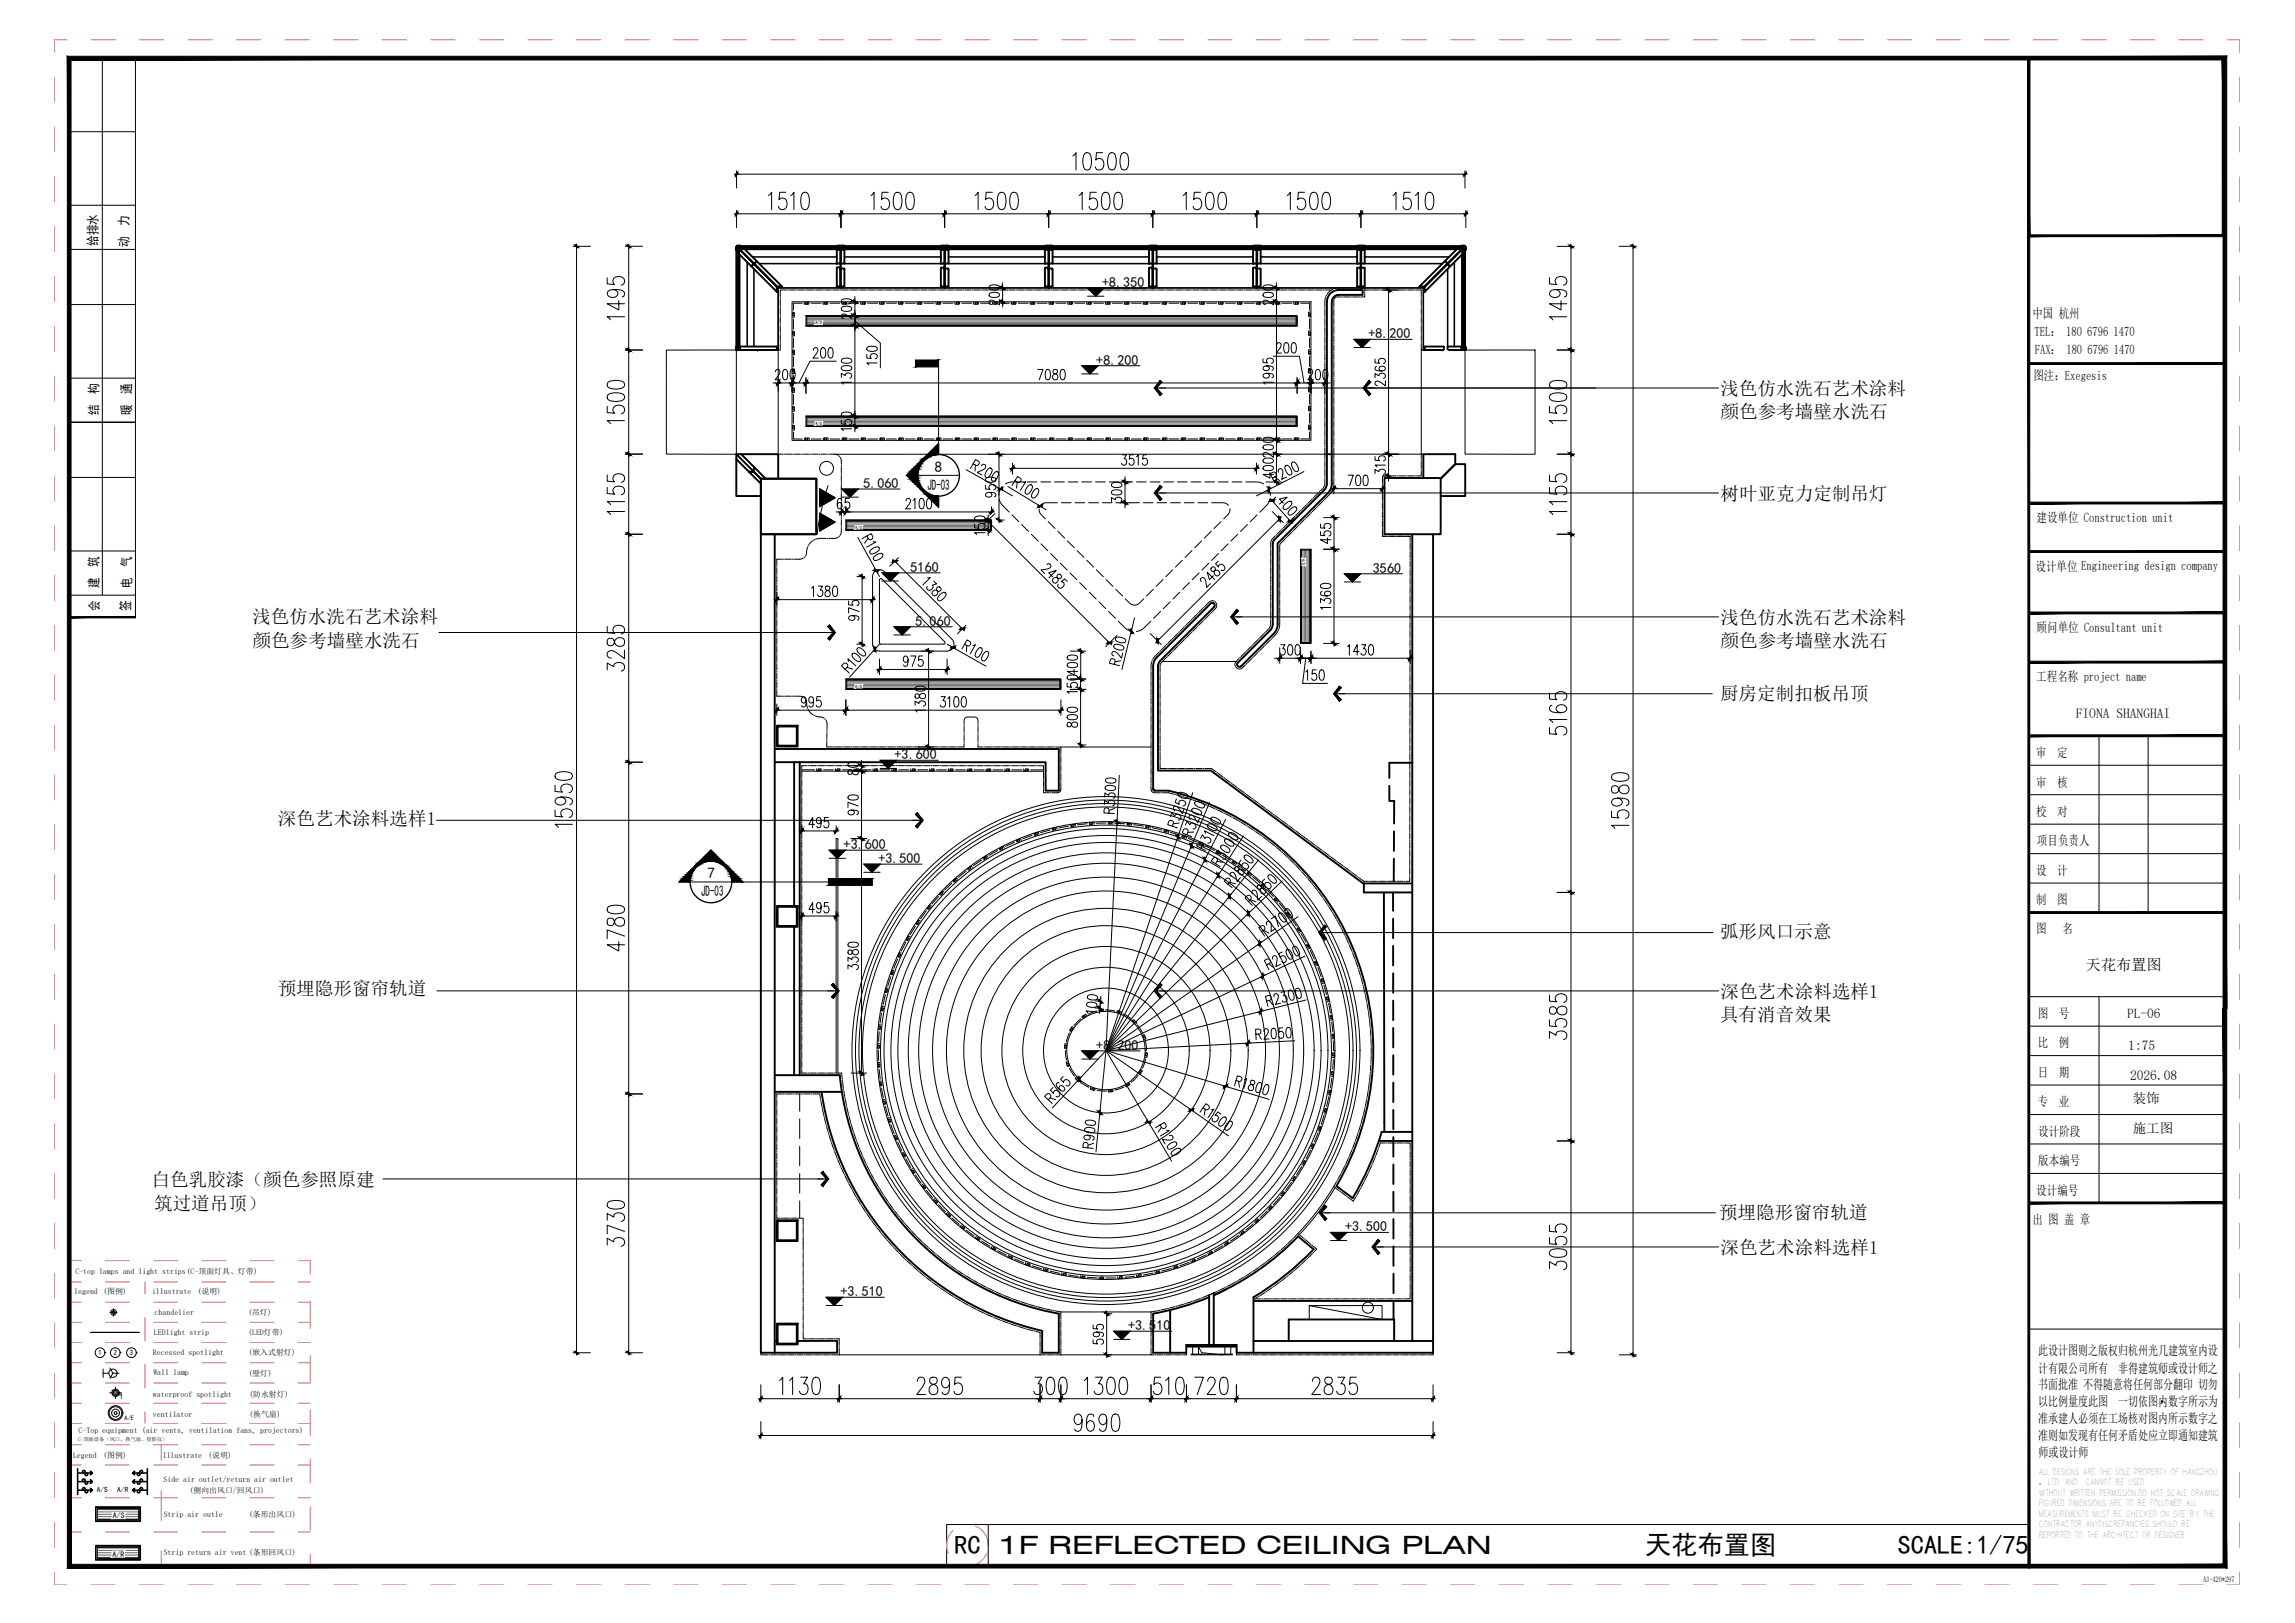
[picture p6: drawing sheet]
<svg xmlns="http://www.w3.org/2000/svg" width="594mm" height="420mm" viewBox="0 0 594 420" stroke-linecap="round" stroke-linejoin="round" font-family="sans-serif">
<defs><g id="words">
<g font-size="6.8">
<text x="247" y="402.4">RC</text>
<text x="425.9" y="402.4">天花布置图</text>
<text x="491.3" y="402.4">SCALE:1/75</text>
</g>
<text font-size="6.5" x="258.5" y="402.4">1F REFLECTED CEILING PLAN</text>
<g font-size="4.8">
<text x="445.3" y="102.2">浅色仿水洗石艺术涂料</text>
<text x="445.4" y="108.3">颜色参考墙壁水洗石</text>
<text x="445.3" y="129.3">树叶亚克力定制吊灯</text>
<text x="65.3" y="161.2">浅色仿水洗石艺术涂料</text>
<text x="445.3" y="161.4">浅色仿水洗石艺术涂料</text>
<text x="65.3" y="167.4">颜色参考墙壁水洗石</text>
<text x="445.4" y="167.6">颜色参考墙壁水洗石</text>
<text x="445.2" y="181.1">厨房定制扣板吊顶</text>
<text x="71.9" y="213.5">深色艺术涂料选样1</text>
<text x="445.2" y="242.8">弧形风口示意</text>
<text x="71.9" y="257.6">预埋隐形窗帘轨道</text>
<text x="445.3" y="258.3">深色艺术涂料选样1</text>
<text x="445.2" y="264.4">具有消音效果</text>
<text x="39.2" y="307.1">白色乳胶漆（颜色参照原建</text>
<text x="39.9" y="313.3">筑过道吊顶）</text>
<text x="445" y="315.7">预埋隐形窗帘轨道</text>
<text x="445.3" y="324.5">深色艺术涂料选样1</text>
</g>
<g font-size="3.9">
<text x="242" y="122.1">8</text>
<text x="240.1" y="126.8">JD-03</text>
<text x="183.1" y="227.3">7</text>
<text x="181.5" y="232.1">JD-03</text>
<text x="540" y="251.2">天花布置图</text>
</g>
<g font-size="3.6">
<text x="285.3" y="74.3">+8.350</text>
<text x="354.2" y="87.5">+8.200</text>
<text x="283.8" y="94.4">+8.200</text>
<text x="223.5" y="126.3">5.060</text>
<text x="235.7" y="148">5160</text>
<text x="355.4" y="148.2">3560</text>
<text x="237" y="162">5.060</text>
<text x="231.6" y="196.5">+3.600</text>
<text x="218.4" y="219.8">+3.600</text>
<text x="227.4" y="223.4">+3.500</text>
<text x="283.8" y="271.7">+8.200</text>
<text x="348.2" y="318.7">+3.500</text>
<text x="217.6" y="335.5">+3.510</text>
<text x="292" y="344.3">+3.510</text>
</g>
<g font-size="3.5">
<text x="537.3" y="186">FIONA SHANGHAI</text>
<text x="550.6" y="263.4">PL-06</text>
<text x="550.9" y="271.8">1:75</text>
<text x="551.4" y="279.6">2026.08</text>
<text x="552.1" y="285.5">装饰</text>
<text x="552.1" y="293.4">施工图</text>
</g>
<g font-size="3.4">
<text x="33.2" y="58.5" transform="rotate(-90 33.2 58.5)">力</text>
<text x="25.2" y="63.6" transform="rotate(-90 25.2 63.6)">给排水</text>
<text x="33.2" y="64" transform="rotate(-90 33.2 64)">动</text>
<text x="526.1" y="82.3">中国 杭州</text>
<text x="526.7" y="87">TEL： 180 6796 1470</text>
<text x="526.7" y="91.6">FAX： 180 6796 1470</text>
<text x="25.5" y="101.9" transform="rotate(-90 25.5 101.9)">构</text>
<text x="33.9" y="101.9" transform="rotate(-90 33.9 101.9)">通</text>
<text x="526.3" y="98.3">图注：Exegesis</text>
<text x="25.5" y="107.4" transform="rotate(-90 25.5 107.4)">结</text>
<text x="33.9" y="107.4" transform="rotate(-90 33.9 107.4)">暖</text>
<text x="527.2" y="135.2">建设单位 Construction unit</text>
<text x="25.5" y="146.7" transform="rotate(-90 25.5 146.7)">筑</text>
<text x="33.9" y="146.7" transform="rotate(-90 33.9 146.7)">气</text>
<text x="526.9" y="147.8">设计单位 Engineering design company</text>
<text x="25.5" y="152.2" transform="rotate(-90 25.5 152.2)">建</text>
<text x="33.9" y="152.2" transform="rotate(-90 33.9 152.2)">电</text>
<text x="25.6" y="158.2" transform="rotate(-90 25.6 158.2)">会</text>
<text x="33.7" y="158.2" transform="rotate(-90 33.7 158.2)">签</text>
<text x="527.2" y="163.7">顾问单位 Consultant unit</text>
<text x="527.1" y="176.4">工程名称 project name</text>
<text x="527.1" y="196">审</text>
<text x="532.5" y="196">定</text>
<text x="527.1" y="203.6">审</text>
<text x="532.5" y="203.6">核</text>
<text x="527.1" y="211.2">校</text>
<text x="532.5" y="211.2">对</text>
<text x="527.3" y="218.9">项目负责人</text>
<text x="527.1" y="226.5">设</text>
<text x="532.5" y="226.5">计</text>
<text x="527.1" y="234.1">制</text>
<text x="532.5" y="234.1">图</text>
<text x="527.1" y="241.6">图</text>
<text x="533.9" y="241.6">名</text>
<text x="527.5" y="263.5">图</text>
<text x="532.9" y="263.5">号</text>
<text x="527.5" y="271.1">比</text>
<text x="532.9" y="271.1">例</text>
<text x="527.5" y="278.8">日</text>
<text x="532.9" y="278.8">期</text>
<text x="527.5" y="286.4">专</text>
<text x="532.9" y="286.4">业</text>
<text x="527.6" y="294">设计阶段</text>
<text x="527.6" y="301.7">版本编号</text>
<text x="527.1" y="309.3">设计编号</text>
<text x="526.1" y="316.8">出 图 盖 章</text>
<text x="527.6" y="350.9">此设计图则之版权归杭州光几建筑室内设</text>
<text x="527.6" y="355.3">计有限公司所有</text>
<text x="527.6" y="359.7">书面批准 不得随意将任何部分翻印 切勿</text>
<text x="548.3" y="355.3">非得建筑师或设计师之</text>
<text x="527.6" y="364.1">以比例量度此图</text>
<text x="548.3" y="364.1">一切依图内数字所示为</text>
<text x="527.6" y="368.5">准承建人必须在工场核对图内所示数字之</text>
<text x="527.6" y="372.9">准则如发现有任何矛盾处应立即通知建筑</text>
<text x="527.7" y="377.1">师或设计师</text>
</g>
<text font-size="2.3" x="527.7" y="384.5">， LTD. AND</text>
<g font-size="2.1">
<text x="31" y="362.1">1</text>
<text x="527.6" y="381.8">ALL DESIGNS ARE THE SOLE PROPERTY OF HANGZHOU</text>
<text x="527.7" y="389.9">FIGURED DIMENSIONS ARE TO BE FOLLOWED ALL</text>
<text x="527.7" y="387.2">WITHOUT WRITTEN PERMISSION.DO NOT SCALE DRAWING</text>
<text x="539.8" y="384.5">CANNOT BE USED</text>
<text x="29.2" y="393.1">A/S</text>
<text x="527.7" y="392.6">MEASUREMENTS MUST BE CHECKED ON SITE BY THE</text>
<text x="527.7" y="395.3">CONTRACTOR ANYDISCREPANCIES SHOULD BE</text>
<text x="527.7" y="398">REPORTED TO THE ARCHITECT OR DESIGNER</text>
<text x="29.1" y="403.1">A/R</text>
</g>
<g font-size="2">
<text x="19.5" y="329.7">C-top lamps and light strips(C-顶面灯具、灯带)</text>
<text x="19.2" y="335">legend (图例)</text>
<text x="39.4" y="335">illustrate</text>
<text x="51.1" y="335">(说明)</text>
<text x="40" y="340.4">chandelier</text>
<text x="64.2" y="340.4">(吊灯)</text>
<text x="39.9" y="345.6">LEDlight strip</text>
<text x="64.2" y="345.6">(LED灯带)</text>
<text x="39.6" y="350.9">Recessed spotlight</text>
<text x="64.3" y="350.9">(嵌入式射灯)</text>
<text x="39.7" y="355.9">Wall lamp</text>
<text x="64.3" y="356.1">(壁灯)</text>
<text x="39.6" y="361.5">waterproof spotlight</text>
<text x="64.5" y="361.5">(防水射灯)</text>
<text x="20.3" y="370.9">C-Top equipment (air vents, ventilation fans, projectors)</text>
<text x="39.6" y="366.8">ventilator</text>
<text x="64.5" y="366.8">(换气扇)</text>
<text x="18.9" y="377.4">Legend</text>
<text x="26.7" y="377.4">(图例)</text>
<text x="42.1" y="377.4">Illustrate</text>
<text x="53.9" y="377.4">(说明)</text>
<text x="42.3" y="383.8">Side air outlet/return air outlet</text>
<text x="49.1" y="386.5">(侧向出风口/回风口)</text>
<text x="42.4" y="392.7">Strip air outle</text>
<text x="64.4" y="392.7">(条形出风口)</text>
<text x="42.4" y="402.7">Strip return air vent (条形回风口)</text>
<text x="570.3" y="409.6">A3-420*297</text>
</g>
<g font-size="1.9">
<text x="25.4" y="350.8">1</text>
<text x="29.4" y="350.8">2</text>
<text x="33.5" y="350.8">3</text>
<text x="25" y="386.3">A/S</text>
<text x="30.4" y="386.3">A/R</text>
</g>
<text font-size="1.6" x="32.3" y="367.6">A/E</text>
<text font-size="1.4" x="20.2" y="373.1">C-顶面设备（风口、换气扇、投影仪）</text>
<g font-size="1.2">
<text x="211.1" y="84">A/S</text>
<text x="211.1" y="110">A/S</text>
<text x="221.4" y="136.9">A/S</text>
<text x="337.1" y="144.6" transform="rotate(90 337.1 144.6)">A/S</text>
<text x="221.4" y="178.1">A/S</text>
</g>
</g></defs>
<g fill="none" stroke="#000" stroke-width=".5">
<path d="M190.6 63.9l4.5 4.4-.6 .6-3.2-3.2v-1.2zM190.7 63.9h.1v26.6h-.1zM190.8 63.8l.6 .6h1.2l3.3 3.2-.7 .6zM190.8 64.3h26.6v.1h-26.6zM190.8 64.1h26.6v.2h-26.6zM190.8 63.8h26.6v.1h-26.6zM191 63.9h.2v26.6h-.2zM191.2 63.9h.1v26.6h-.1zM194.5 68.9l.6-.6 6 6v1.2zM195.3 68.3l.6-.7 6.5 6.6h-1.2zM216.6 69.2h.9v5h-.9zM217.5 63.8v4.4h-.9v-3.5h.9z"/>
<path d="M217.7 69.5h.9v4.7h-.9zM217.7 63.8v.9h.9v3.5h-.9zM217.8 64.3h26.6v.1h-26.6zM217.8 64.1h26.6v.2h-26.6zM217.8 63.8h26.6v.1h-26.6zM243.6 69.3h.9v4.9h-.9zM244.4 63.8l.1 4.4h-.9v-3.5h.8zM244.6 69.5h.9v4.7h-.9zM244.6 63.8l.1 .9h.8v3.5h-.9zM244.7 64.3h26.6v.1h-26.6zM244.7 64.1h26.6v.2h-26.6zM244.7 63.8h26.6v.1h-26.6z"/>
<path d="M270.5 69.3h.9v4.9h-.9zM271.3 63.8l.1 4.4h-.9v-3.5h.8zM271.5 69.5h1v4.7h-1zM271.6 63.8v.9h.9v3.5h-.9zM271.6 64.3h26.6v.1h-26.6zM271.6 64.1h26.6v.2h-26.6zM271.6 63.8h26.6v.1h-26.6zM297.4 69.3h.9v4.9h-.9zM298.3 63.8v4.4h-.9v-3.5h.9zM298.5 69.5h.9v4.7h-.9zM298.5 63.8l.1 .9h.8v3.5h-.9zM298.6 64.3h26.6v.1h-26.6z"/>
<path d="M298.6 64.1h26.6v.2h-26.6zM298.6 63.8h26.6v.1h-26.6zM324.4 69.3h.9v4.9h-.9zM325.2 63.8l.1 4.4h-.9v-3.5h.8zM325.4 69.5h.9v4.7h-.9zM325.4 63.8l.1 .9h.8v3.5h-.9zM325.5 64.3h26.6v.1h-26.6zM325.5 64.1h26.6v.2h-26.6zM325.5 63.8h26.6v.1h-26.6zM351.3 69.3h.9v4.9h-.9zM352.1 63.8l.1 4.4h-.9v-3.5h.8zM352.3 69.3h1v4.9h-1z"/>
<path d="M352.4 63.8v.9h.9v3.5h-.9zM352.5 64.3h26.5v.1h-26.5zM352.5 64.1h26.5v.2h-26.5zM352.5 63.8h26.5v.1h-26.5zM374 67.6l.7 .6-6 6h-1.3zM374.7 68.4l.6 .6-6.5 6.5v-1.2zM377.3 64.4h1.2l.6-.6-4.4 4.4-.6-.6zM378.5 63.9h.2v26.6h-.2zM378.7 63.9h.2v26.6h-.2zM379.1 63.9h.1v26.6h-.1zM379.2 63.9l-.6 .6v1.2l-3.2 3.3-.7-.7zM201.1 90.6h-10.4h.9v-.9h9.5v.9"/>
<path d="M373.8 90.4v-.7h-5v.9h4.8M374.7 90.4v-.7h3.6v.9h.9h-4.2M191.9 117.6l6.3 6.3M193.9 122.1h1.2M195.2 120.9v1.2l1.8 1.8M197 124l-1.9-1.9h-1.2l3.1 3.1"/>
</g>
<g fill="none" stroke="#000" stroke-width=".4">
<path d="M190.5 63.9l-.1 .8h.2M190.7 63.9l-.2 .7v-.7l.2 26.7M190.8 63.6l.9-.1-.2 .1 .1 .1M190.8 63.8h26l.7-.2h-.7l.7 .2M190.8 63.6h.7zM190.8 63.9h.1M190.8 64.4l.2 .2M190.8 63.9v.1M190.8 64.3h.1M191.2 64.6h.1M191.2 63.9h.1M191.3 63.9l.2 .2"/>
<path d="M191.4 64.6h.2M191.5 65.9l-.2 24.6M191.5 64.3h.1M191.5 64.5v.2M193.3 66.3l8.2 8.2h16M193.4 67.9v21.8M194.8 66.5h21.8M195.2 69.6v20.1M195.6 67.9v.1M196 69.2h.1M196.1 69.3l.1 .1M196.2 69.3h.1"/>
<path d="M196.3 69.5h.1M196.4 69.5v.1M196.5 69.7h.1M196.5 69.7l.1 .1M196.5 68.2h20.1M196.6 69.6v.1M196.6 69.8l.1 .1M201.1 74.3l.3 .4M201.4 74.7v15.9h-.3M201.5 74.5l-.1 .2M217.4 64.4h.1M217.4 64.4l-24.6 .2"/>
<path d="M217.4 63.8h.1M217.4 63.9v.2M217.4 64.3h.1M217.5 63.6l-.8-.1v.2M217.5 68.2v.9h.2M217.5 69.3h.2M217.5 69.5h.2M217.5 69.7h.2M217.5 69.8h.2M217.5 74.2v.3M217.5 70l.1-.2-.1 4.7M217.5 74.5h.2"/>
<path d="M217.6 69.1v.9M217.6 70h.1M217.7 74.2v.3M217.7 63.6l.9-.1-.2 .1 .2 .1M217.7 63.8h26l.8-.2h-.8h.8l-.1 .2M217.7 63.6h.7zM217.7 74.2v.3h26.8M217.7 68.2v1.3M217.7 64.4h.1M217.7 63.8h.1M217.8 64.4l26.6 .2M217.8 63.9v.2"/>
<path d="M217.8 64.3h.1M218.6 68.2h25M218.6 66.5h25M244.4 63.9v.2M244.4 64.3h.1M244.4 64.4v.2M244.5 63.6l-.9-.1v.2M244.5 69.8h.1M244.5 69.1h.1M244.5 68.2v1.1h.1M244.5 69.5h.1M244.5 69.7h.1"/>
<path d="M244.5 67.9h.1M244.5 68.8h.1M244.5 68.2h.1M244.5 74.2v.3M244.5 69.8v4.7M244.5 74.5h.1M244.5 69.1v.9M244.6 74.2v.3M244.6 63.6l.9-.1-.2 .1 .2 .1M244.6 63.8h26.1l.7-.2h-.7l.7 .2M244.6 63.6h.7zM244.6 74.2v.3h26.8"/>
<path d="M244.6 68.2v1.3M244.7 64.4h.1M244.7 63.8h.1M244.7 64.4l26.6 .2M244.7 63.9v.2M244.7 64.3h.1M245.5 68.2h25M245.5 66.5h25M271.3 63.8h.1M271.3 63.9v.2M271.3 64.3h.1M271.3 64.4v.2"/>
<path d="M271.4 63.6l-.8-.1v.2M271.4 69.1h.2M271.4 68.2v1.1h.2M271.4 69.7h.1M271.4 67.9h.2M271.4 68.8h.2M271.4 68.2h.2M271.4 74.2v.3M271.4 74.5h.2l-.1-.3 .1 .3h26.7M271.4 70h.1M271.5 69.1v.9M271.5 69.8h-.1v4.7"/>
<path d="M271.6 63.6l.9-.1-.2 .1 .1 .1M271.6 63.8h26l.7-.2h-.7l.7 .2M271.6 63.6h.7zM271.6 68.2l-.1 1.3h-.1M271.6 64.4v.2M271.6 64.6h26.7M271.6 63.8h.1M271.6 63.9v.2M271.6 64.3h.1M272.5 68.2h24.9M272.5 66.5h24.9M298.2 63.8h.1"/>
<path d="M298.2 63.9v.2M298.2 64.3h.1M298.3 64.4l-.1 .2M298.3 63.6l-.8-.1v.2M298.3 69.1h.2M298.3 68.2v1.1h.2M298.3 69.5h.2M298.3 69.7h.2M298.3 67.9h.2M298.3 68.8h.2M298.3 68.2h.2M298.3 74.2v.3"/>
<path d="M298.4 70h.1M298.4 74.5h.1M298.4 69.1v.9M298.5 69.8h-.2v4.7M298.5 74.2v.3M298.5 63.6l.9-.1-.2 .1 .2 .1M298.5 63.6h.7zM298.5 74.2v.3h26.8M298.5 68.2v1.3M298.6 64.4v.2M298.6 63.8l-.1-.2 26 .2 .8-.2h-.8l.8 .2M298.6 63.9v.2"/>
<path d="M298.6 64.3h.1M299.4 68.2h25M299.4 66.5h25M325.2 64.4h.1M325.2 64.4l-26.6 .2M325.2 63.8h.1M325.2 63.9v.2M325.2 64.3h.1M325.3 63.6l-.9-.1v.2M325.3 69.8h.1M325.3 69.1h.1M325.3 68.2v1.1h.1"/>
<path d="M325.3 69.5h.1M325.3 69.7h.1M325.3 67.9h.1M325.3 68.8h.1M325.3 68.2h.1M325.3 74.2v.3M325.3 69.8v4.7M325.3 74.5h.1M325.3 69.1l.1 .9M325.4 74.2v.3M325.4 63.6l.9-.1-.1 .1 .1 .1M325.4 63.8h26.1l.7-.2h-.7l.7 .2"/>
<path d="M325.4 63.6h.8zM325.4 74.2v.3h26.8M325.4 68.2v1.3M325.5 64.4h.1M325.5 63.8h.1M325.5 64.4h26.6M325.5 63.9v.2M325.5 64.3h.1M326.3 68.2h25M326.3 66.5h25M352.1 64.4h.1M352.1 63.8h.1"/>
<path d="M352.1 63.9v.2M352.1 64.3h.1M352.2 63.6l-.8-.1v.2M352.2 69.8h.1M352.2 69.1h.2M352.2 68.2v1.1h.1M352.2 69.5h.1M352.2 69.7h.1M352.2 67.9h.2M352.2 68.8h.2M352.2 68.2h.2M352.2 74.2v.3"/>
<path d="M352.2 69.8v4.7M352.2 74.5h.1M352.3 69.8h.1M352.3 69.1l-.1 .9M352.3 74.2v.3h.5v-.3M352.4 63.6l.9-.1-.2 .1 .1 .1M352.4 63.8h26l.7-.2h-.7l.7 .2M352.4 63.6h.7zM352.4 74.2v.3h15.9M352.4 68.2v1.1M352.4 64.4h.1M352.4 63.8h.1"/>
<path d="M352.5 64.4l24.6 .2M352.5 63.9v.2M352.5 64.3h.1M353.3 68.2h20.1M353.3 66.5h21.8M368.3 74.5l.1 .1M368.7 74.2l-.4 .3M373.1 69.8h.1M373.2 69.7v.2M373.2 69.7h.2M373.3 69.6v.1M373.3 69.6l-.1 .1"/>
<path d="M373.4 69.5h.1M373.5 69.4v.1M373.6 69.3h.1M373.7 69.2v.1M373.7 69.3h.1M373.8 69.1h.1M374.7 69.6v20.1M375 68.7h.1M376.5 67.9v21.8M376.7 66.4l-8.3 8.2v16M378.4 64.6v.1M378.4 64.3h.1"/>
<path d="M378.4 64.5v.2M378.4 65.9l.1 24.6M378.5 64.6h-.2M378.5 63.9l-.1 .2M378.7 64.6h.1M378.7 63.9h.1M379 63.9h.1M379 64.4l-.1 .2M379 63.9v.1M379 64.3h.1M379.1 63.6l-.8-.1v.2M379.2 63.9v.7"/>
<path d="M379.3 64.6v25.3M379.3 63.9l.1 .7zM379.4 63.9v.9v-.2l-.1 .1M190.5 89.9v.7zM190.6 89.8l-.1 .1-.1-.2 .1 .9M190.7 90.5v.1M190.8 90.5h.2M191.2 90.5h.1M191.3 90.5v.1M201.1 90.2h.3v.4h-.3M368.4 90.6h4.8M368.4 90.6h.4"/>
<path d="M373 90.6l.2 .1M373.2 90.7h.4M373.2 90.6v.1M373.3 90.6v.1M373.5 90.6v.1M378.5 90.5v.1M378.7 90.5h.1M378.9 90.5h.2M379.2 89.9l.2 .7v-.7l-.2 .7M379.2 90.5v.1M379.3 89.8h.1v.8"/>
</g>
<g fill="#000" stroke="#000" stroke-width=".26">
<path d="M244.5 67.9l.1 1.2v-1.2zM244.5 67.9l.1 1.2h-.1z"/>
<path d="M271.4 67.9l.2 1.2v-1.2zM271.4 67.9l.2 1.2h-.2z"/>
<path d="M298.3 67.9l.2 1.2v-1.2zM298.3 67.9l.2 1.2h-.2z"/>
<path d="M325.3 67.9l.1 1.2v-1.2zM325.3 67.9l.1 1.2h-.1z"/>
<path d="M352.2 67.9l.2 1.2v-1.2zM352.2 67.9l.2 1.2h-.2z"/>
</g>
<circle cx="298.5" cy="204.3" r=".25" fill="#000"/>
<g fill="none" stroke="#000" stroke-width=".5">
<path d="M190.6 117.6h10.8v6.3M190.6 117.6v10.8h6.4M190.6 118.9l3.3 3.2M190.6 117.6l4.5 4.5M343.5 117.6h1.2M197 138.3v211.9h19.7v-3.1l-10.2 .1M197 123.9h14.3v14.4h-14.3zM200.5 138.3v211.9M343.7 127.7l.8-1.2 .2-1.3v-47.1a1.79 1.79 0 0 1 1.8-1.8h6.2v-1.2h-6.2a3.1 3.1 0 0 0-3 3l-.1 47.8-.6 .9-13.2 13.4-.2 22.1-.6 .9-8.4 8.4a.63 .63 0 0 0 0 .9 .63 .63 0 0 0 .9 0l8.4-8.4 .9-1.6 .1-21.8 13-13M358.4 123.7h14.5v14.6h-14.5zM365.6 138.3v208.9M368.4 123.7v-6.1h8.3v2.6l-3.8 3.7 3.8-3.7h2.6v8.2h-6.4"/>
<path d="M371 138.3v208.9M299.4 170.2l14-14a.63 .63 0 0 1 .9 0 .63 .63 0 0 1 0 .9l-14 14-.4 .6-.1 .7v27.1h13.6l39.6 29.3M299.4 170.2l-.6 .8-.3 1.4v31.9l.4 .4h3.6a69.2 69.2 0 0 1 43.4 102.3l4.2 3.2 2.6-4.7 1.7-3.7 2-5 1.3-3.8h7.9M200.5 193.9h73.6v10.8h-3.4v-7.4h-70.2M201.1 187.9h5.4v5.3h-5.4zM201.3 188.1h5v4.9h-5zM205.6 197.3v37.2M207 197.3v81M365.6 197.5h-6v3.9M359.6 203.4v3.9h1.3v5.9M360.9 215.2l-.1 5.1M201.1 234.5h5.4v5.4h-5.4z"/>
<path d="M201.3 234.8h5v4.9h-5zM205.6 239.9v38.4M358.2 231l.1 62M360.6 231v4.8M360.6 237.8v5.1M360.8 222.3v5.9M365.4 228.7h-12.4v2.3h12.5M360.6 244.9v5M360.6 252v5M360.6 259v5.1M200.5 278.3h16.9a69.2 69.2 0 0 0 56.7 61.8v10.1h-4.3v-5.7a74.4 74.4 0 0 1-57.1-61.9M360.6 266.1l.1 5.1"/>
<path d="M360.7 273.2v5M200.5 282.7h17.4M356.9 295.4h8.7M358.3 290.5h.1M360.7 280.2v5.1M360.7 287.3v5.1M360.7 294.4v5M201.1 315.9h5.4v5.4h-5.4zM201.1 315.9v5.4M201.3 316.1h5v5h-5zM360.7 308.5v5.1M360.7 301.5v5"/>
<path d="M360.7 315.6v5.1M302.9 339.1v11.1M313 335.8l-7.1 2.5-7.4 1.8v10.1h8.6v-2h13v2h4.4M313 335.2v12.9M314.2 334.7v13.4M324.5 335.8v14.4M324.6 336.8h41M336 320.1l4 3.3M336.1 320.1a69.2 69.2 0 0 1-21.9 15.2l3.2-1.5M340.1 323.4a74.4 74.4 0 0 1-15.6 12.4M360.7 322.7v5M360.7 336.8v4.8"/>
<path d="M360.7 329.7v5.1M200.5 347.2h.6M201.1 342.7h5.4v5.3h-5.4zM201.3 342.9h5v4.9h-5zM324.5 347.2h9.1M360.9 347.2v-5.6h-27.3v5.6h37.4v3h-46.5"/>
</g>
<path d="M212.2 126.6l3.9 2.3-3.9 2.2zM212.2 132.9l3.9 2.3-3.9 2.2z" fill="none" stroke="#000" stroke-width=".4"/>
<g fill="#000" stroke="#000" stroke-width=".26">
<path d="M212.2 126.6v4.5l3.9-2.2zM212.2 126.6v4.5l3.9-2.2z"/>
<path d="M212.2 132.9v4.5l3.9-2.2zM212.2 132.9v4.5l3.9-2.2z"/>
</g>
<circle cx="214" cy="121.2" r="1.79" fill="none" stroke="#000" stroke-width=".26"/>
<g fill="none" stroke="#000" stroke-width=".26">
<path d="M207 197.3v3.9M207 203.2v5.1M207 210.3v5M207 217.4v5M207 224.4v5.1M207 231.5v5M207 238.6v5M207 245.6v5.1M207 252.7v5.1M207 259.8v5M207 266.9v5M207 273.9v3.9"/>
<path d="M207 283.2v4.5M207 289.7v5M207 296.8v5M207 303.8v5.1M207 310.9v4.5M360.9 341.6v5.6"/>
</g>
<g fill="none" stroke="#000" stroke-width=".26">
<path d="M202 77.1v.2M202 77.6v1.5M202 79.3v.3M202 79.8v1.6M203.6 75.1h-1.6v1.7M203.9 75.1h.2M204.4 75.1h1.5M206.1 75.1h.3M206.6 75.1h1.6M208.4 75.1h.3M208.9 75.1h1.5M210.7 75.1h.2"/>
<path d="M211.2 75.1h1.5M213 75.1h.2M213.5 75.1h1.5M215.2 75.1h.3M215.7 75.1h1.6M217.5 75.1h.3M218 75.1h1.5M219.8 75.1h.2M220.3 75.1h1.5M222 75.1h.3M222.6 75.1h1.5M224.3 75.1h.3"/>
<path d="M224.8 75.1h1.5M226.6 75.1h.3M227.1 75.1h1.5M228.9 75.1h.2M229.4 75.1h1.5M231.1 75.1h.3M231.6 75.1h1.6M233.4 75.1h.3M233.9 75.1h1.5M235.7 75.1h.2M236.2 75.1h1.5M238 75.1h.2"/>
<path d="M238.5 75.1h1.5M240.2 75.1h.3M240.7 75.1h1.5M242.5 75.1h.3M243 75.1h1.5M244.8 75.1h.2M245.3 75.1h1.5M247 75.1h.3M247.6 75.1h1.5M249.3 75.1h.3M249.8 75.1h1.5M251.6 75.1h.2"/>
<path d="M252.1 75.1h1.5M253.9 75.1h.2M254.4 75.1h1.5M256.1 75.1h.3M256.6 75.1h1.6M258.4 75.1h.3M258.9 75.1h1.5M260.7 75.1h.2M261.2 75.1h1.5M263 75.1h.2M263.5 75.1h1.5M265.2 75.1h.3"/>
<path d="M265.7 75.1h1.5M267.5 75.1h.3M268 75.1h1.5M269.8 75.1h.2M270.3 75.1h1.5M272.1 75.1h.2M272.5 75.1h1.6M274.3 75.1h.3M274.8 75.1h1.5M276.6 75.1h.2M277.1 75.1h1.5M278.9 75.1h.2"/>
<path d="M279.4 75.1h1.5M281.1 75.1h.3M281.6 75.1h1.6M283.4 75.1h.3M283.9 75.1h1.5M285.7 75.1h.2M286.2 75.1h1.5M288 75.1h.2M288.5 75.1h1.5M290.2 75.1h.3M290.7 75.1h1.6M292.5 75.1h.3"/>
<path d="M293 75.1h1.5M294.8 75.1h.2M295.3 75.1h1.5M297 75.1h.3M297.6 75.1h1.5M299.3 75.1h.3M299.8 75.1h1.5M301.6 75.1h.2M302.1 75.1h1.5M303.9 75.1h.2M304.4 75.1h1.5M306.1 75.1h.3"/>
<path d="M306.6 75.1h1.6M308.4 75.1h.3M308.9 75.1h1.5M310.7 75.1h.2M311.2 75.1h1.5M313 75.1h.2M313.5 75.1h1.5M315.2 75.1h.3M315.7 75.1h1.6M317.5 75.1h.3M318 75.1h1.5M319.8 75.1h.2"/>
<path d="M320.3 75.1h1.5M322 75.1h.3M322.6 75.1h1.5M324.3 75.1h.3M324.8 75.1h1.5M326.6 75.1h.3M327.1 75.1h1.5M328.9 75.1h.2M329.4 75.1h1.5M331.1 75.1h.3M331.6 75.1h1.6M333.4 75.1h.3"/>
<path d="M333.9 75.1h1.5M335.7 75.1h.2M336.2 75.1h1.5M338 75.1h.2M338.5 75.1h1.5M340.2 75.1h.3M340.7 75.1h1.6M342.5 75.1h.3M342.9 79.8v.3M343 75.1h1.6M343.2 76.9l-.2 .9-.1 1.8M343.4 76.4l-.1 .2"/>
<path d="M344.6 75.1l-1.1 1.1M345 74.9l-.2 .1M345.3 79.7v.2M347.1 76.9h-.9a.9 .9 0 0 0-.9 .9v1.6M347.3 76.9h.3M347.8 76.9h1.5M348.4 74.5l-2.2 .1-.9 .2M348.6 74.5h.3M349.1 74.5h1.6M349.6 76.9h.2M350.1 76.9h1.5M350.9 74.5h.3"/>
<path d="M351.4 74.5h1.9v.8M351.9 76.9h.2M353.3 76.1v.8h-.9M353.3 75.1h1.2M353.3 75.6v.2M354.8 75.1h.2M355.3 75.1h1.5M357.1 75.1h.2M357.6 75.1h1.5M359.3 75.1h.3M359.8 75.1h1.5M361.6 75.1h.3"/>
<path d="M362.1 75.1h1.5M363.9 75.1h.2M364.4 75.1h1.5M366.1 75.1h.3M366.6 75.1h1.3v1.7M367.9 77.1v.2M367.9 77.6v1.5M367.9 79.3v.3M367.9 79.8v1.6M202 88.9v1.7h-.6M202 81.6v.2M202 82.1v1.5"/>
<path d="M202 83.9v.2M202 84.4v1.5M202 86.1v.3M202 86.7v1.5M202 88.4v.3M342.9 80.3v1.6M342.9 82.1v.3M342.9 82.6v1.5M342.9 84.4v.2M342.9 84.9v1.5M342.9 86.7v.2M342.9 87.2v1.5"/>
<path d="M342.9 88.9v.3M342.9 89.4v1.5M342.9 91.2v.3M342.9 91.7v1.5M342.9 93.5v.2M342.9 94v1.5M342.9 95.7v.3M342.9 96.3v1.5M342.9 98v.3M342.9 98.5v1.5M345.3 80.2v1.5M345.3 81.9v.3"/>
<path d="M345.3 82.4v1.6M345.3 84.2v.3M345.3 84.7v1.5M345.3 86.5v.2M345.3 87v1.5M345.3 88.7v.3M345.3 89.3v1.5M345.3 91v.3M345.3 91.5v1.5M345.3 93.3v.3M345.3 93.8v1.5M345.3 95.6v.2"/>
<path d="M345.3 96.1v1.5M345.3 97.8v.3M345.3 98.3v1.6M367.9 88.9v1.7h.5M367.9 81.6v.2M367.9 82.1v1.5M367.9 83.9v.2M367.9 84.4v1.5M367.9 86.1v.3M367.9 86.7v1.5M367.9 88.4v.3M201.4 117.6h1.2"/>
<path d="M202.9 117.6h.3M203.4 117.6h1.5M205.2 117.6h.2M205.7 117.6h1.5M207.5 117.6h.2M208 117.6h1.5M209.7 117.6h.3M210.2 117.6h1.5M212 117.6h.2M212.5 117.6h1.5M214.3 117.6h.2M214.8 117.6h1.4l.8 .3"/>
<path d="M217.2 118l.1 .2M217.5 118.4l.3 .7v1M342.9 105.3v3.1M342.9 117.6h.6M342.9 100.3v.2M342.9 100.8v1.5M342.9 102.6v.2M342.9 103.1v1.5M342.9 104.8v.3M342.9 108.7v.2M342.9 109.2v1.5M342.9 110.9v.3"/>
<path d="M342.9 111.4v1.5M342.9 113.2v.2M342.9 113.7v1.5M342.9 115.5v.2M342.9 116v2.7M342.9 119v.2M342.9 119.5v1.5M344.7 117.6h.6M345.3 105.2v3.2M345.3 100.1v.3M345.3 100.6v1.5M345.3 102.4v.2"/>
<path d="M345.3 102.9v1.5M345.3 104.7v.2M345.3 108.7v.2M345.3 109.2v1.5M345.3 110.9v.3M345.3 111.4v1.5M345.3 113.2v.2M345.3 113.7v1.5M345.3 115.5v.2M345.3 116v2.7M345.3 119v.2M345.3 119.5v1.5"/>
<path d="M367.9 119.1v.3M367.9 119.6v1.6M368.4 117.6h-.5v1.3M210.4 140l-1 1M210.9 139.7l-.2 .1M213.8 139.4h-1.8l-.9 .2M214.1 139.4h.2M214.3 125.7a75.1 75.1 0 0 0-2.8 12.6M217 139.1l-.8 .3h-1.6M217.3 138.8l-.1 .1M217.8 136.8v1l-.3 .8M217.8 120.4v.2"/>
<path d="M217.8 120.9v1.5M217.8 122.7v.2M217.8 123.2v1.5M217.8 124.9v.3M217.8 125.4v1.6M217.8 127.2v.3M217.8 127.7v1.5M217.8 129.5v.2M217.8 130v1.5M217.8 131.8v.2M217.8 132.3v1.5M217.8 134v.3"/>
<path d="M217.8 134.5v1.5M217.8 136.3v.3M330 138.8a2.61 2.61 0 0 0-1.1 2.8M330.4 138.5l-.2 .1M331.7 137.2l-1.1 1.1M332 136.8l-.2 .2M332.7 139.5l-1.4 1.4v2.2M333.1 139.1l-.2 .2M333.3 135.6l-1.1 1.1M333.6 135.2l-.2 .2M334.3 137.8l-1.1 1.1M334.7 137.5l-.2 .2"/>
<path d="M334.9 134l-1.1 1.1M335.2 133.6l-.2 .2M335.9 136.2l-1 1.1M336.3 135.9l-.2 .2M336.5 132.4l-1.1 1.1M336.8 132l-.1 .2M337.5 134.6l-1 1.1M337.9 134.3l-.2 .2M338.1 130.8l-1.1 1.1M338.4 130.4l-.1 .2M339.1 133l-1 1.1M339.5 132.7l-.2 .1"/>
<path d="M339.7 129.2l-1.1 1M340 128.8l-.1 .2M340.7 131.4l-1 1.1M341.1 131.1l-.2 .1M341.3 127.6l-1.1 1M341.6 127.2l-.1 .2M342.4 129.8l-1.1 1.1M342.7 129.5l-.2 .1M342.9 124l-.1 1.9-1 1.1M342.9 121.2v.3M342.9 121.7v1.6M342.9 123.5v.3"/>
<path d="M344.8 127.1l-1.9 2.2M345 126.6l-.1 .3M345.3 124l-.2 2.4M345.3 121.2v.3M345.3 121.7v1.6M345.3 123.5v.3M357.9 137.1v1.7h.9M357.9 125.2v.3M357.9 125.7v1.5M357.9 127.5v.2M357.9 128v1.5M357.9 129.8v.2"/>
<path d="M357.9 130.3v1.5M357.9 132v.3M357.9 132.5v1.6M357.9 134.3v.3M357.9 134.8v1.5M357.9 136.6v.2M359 138.8h.3M359.1 123.2h-1.2v1.8M359.3 123.2h.3M359.5 138.8h1.6M359.9 123.2h1.5M361.3 138.8h.3"/>
<path d="M361.6 123.2h.3M361.8 138.8h1.5M362.1 123.2h1.5M363.6 138.8h.2M363.9 123.2h.2M364.1 138.8h.9v1.1M364.4 123.2h1.5M366.2 123.2h.2M367.9 121.9v1.3h-1.2M367.9 121.4v.3M201.1 146.5v.2M201.1 147v1.5"/>
<path d="M201.1 148.7v.3M201.1 149.2v1.6M201.1 151v.3M201.1 151.5v1.5M201.1 153.3v.2M201.1 153.8v1.5M201.1 155.6v.2M201.1 156.1v1.5M201.1 157.8v.3M201.1 158.3v1.5M202.5 144.8h-1.4v1.4M202.8 144.8h.2"/>
<path d="M203.3 144.8h1.5M205 144.8h.3M208 144.5l-.7 .2-1.7 .1M208.4 144.1l-.2 .2M209 141.7l-.5 2.2M209.3 141.2l-.2 .3M309.8 159.1l-1.1 1.1M310.1 158.7l-.2 .2M311.4 157.5l-1.1 1.1M311.7 157.1l-.2 .2M313 159.1l-1.1 1.1M313.4 158.8l-.2 .2"/>
<path d="M314.3 155.6h-1l-1.4 1.4M314.5 155.8l.2 .2M314.9 156.2v1l-1.4 1.4M328.9 141.9v.2M328.9 142.4v1.5M328.9 144.2v.2M328.9 144.7v1.5M328.9 146.4v.3M328.9 146.9v1.5M328.9 148.7v.3M328.9 149.2v1.5M328.9 151v.2"/>
<path d="M328.9 151.5v1.5M328.9 153.3v.2M328.9 153.8v1.5M328.9 155.5v.3M328.9 156v1.5M328.9 157.8v.2M328.9 158.3v1.5M331.3 159.7l-.2 3.1M331.3 143.3v.3M331.3 143.8v1.5M331.3 145.6v.2M331.3 146.1v1.5"/>
<path d="M331.3 147.9v.2M331.3 148.4v1.5M331.3 150.1v.3M331.3 150.6v1.6M331.3 152.4v.3M331.3 152.9v1.5M331.3 154.7v.2M331.3 155.2v1.5M331.3 157v.2M331.3 157.5v1.5M331.3 159.2v.3M365 153.8v.3"/>
<path d="M365 154.3v1.5M365 156.1v.2M365 156.6v1.5M365 158.4v.2M365 158.9v1.5M365 145.2v1.6M365 147v.3M365 147.5v1.5M365 149.3v.2M365 149.8v1.5M365 151.5v.3M365 152.1v1.5"/>
<path d="M365 144.7v.3M365 140.2v.2M365 140.7v1.5M365 142.5v.2M365 143v1.5M201.1 160.1v.2M201.1 160.6v1.5M201.1 162.4v.2M201.1 162.9v1.5M201.1 164.6v.3M201.1 165.1v1.6M201.1 166.9v.3"/>
<path d="M201.1 167.4v1.5M201.1 169.2v.2M201.1 169.7v1.5M201.1 171.5v.2M201.1 172v1.5M201.1 173.7v.3M201.1 174.2v1.6M201.1 176v.3M201.1 176.5v1.5M201.1 178.3v.2M201.1 178.8v1.4h1.4M298 173.4v.3"/>
<path d="M298 173.9v1.5M298 175.7v.2M298 176.2v1.5M298 178v.2M298 178.5v1.5M298.1 171.4l-.1 1.8M298.3 170.9l-.1 .2M300.1 168.7l-1.7 2M300.3 174.2v.2M300.3 174.7v1.5M300.3 176.5v.2M300.3 176.9v1.6"/>
<path d="M300.3 178.7v.3M300.3 179.2v1.5M300.5 168.4l-.2 .2M301.7 167.1l-1.1 1.1M301.8 170.4l-1.4 1.4-.1 2.1M302.1 166.8l-.2 .2M302.1 170l-.2 .2M303.3 165.5l-1 1.1M303.4 168.8l-1.1 1.1M303.7 165.2l-.2 .2M303.7 168.4l-.2 .2M304.9 163.9l-1 1.1"/>
<path d="M305 167.2l-1.1 1.1M305.3 163.6l-.2 .2M305.3 166.8l-.1 .2M306.5 162.3l-1 1.1M306.6 165.6l-1.1 1.1M306.9 162l-.2 .1M306.9 165.2l-.1 .2M308.2 160.7l-1.1 1.1M308.2 164l-1.1 1M308.5 160.4l-.2 .1M308.6 163.6l-.2 .2M309.8 162.4l-1.1 1"/>
<path d="M310.2 162l-.2 .2M311.4 160.8l-1.1 1M311.8 160.4l-.2 .2M319.9 172.7l.2 .2M320 171.2l-.3 .6 .1 .7M320.7 170.5l-.7 .7M321.1 170.2l-.2 .1M322.3 168.9l-1.1 1.1M322.4 172.1l-1.1 1h-1M322.7 168.5l-.2 .2M322.7 171.8l-.1 .2M323.9 167.3l-1.1 1.1"/>
<path d="M324 170.5l-1.1 1.1M324.3 166.9l-.2 .2M324.3 170.2l-.1 .1M325.5 165.7l-1.1 1.1M325.6 168.9l-1.1 1.1M325.9 165.3l-.2 .2M326 168.6l-.2 .1M327.1 164.1l-1 1M327.2 167.3l-1.1 1.1M327.5 163.7l-.2 .2M327.6 166.9l-.2 .2M328.8 165.7l-1.1 1.1"/>
<path d="M328.9 160.6a2.73 2.73 0 0 1-1.2 2.9M328.9 160.1v.2M329.2 165.4l-.2 .1M330.8 163.5l-1.5 1.7M331 163l-.1 .2M365 179.3v1.5M365 172v.3M365 172.5v1.5M365 174.3v.2M365 174.8v1.5M365 176.5v.3M365 177.1v1.5"/>
<path d="M365 178.8v.3M365 162.9v.3M365 163.4v1.5M365 165.2v.2M365 165.7v1.5M365 167.5v.2M365 168v1.5M365 169.7v.3M365 170.2v1.6M365 160.6v.3M365 161.1v1.6M202.8 180.2h.2"/>
<path d="M203.3 180.2h1.5M205 180.2h.3M205.6 180.2h1.7l.7 .3M207.5 199.2v.3M207.5 199.7v1.6M208.2 180.7l.2 .1M208.5 181l.5 2.3M208.9 198.2h-1.4v.8M209.1 183.5l.1 .2M209.2 198.2h.2M209.4 183.9l1 1.1M209.7 198.2h1.5"/>
<path d="M210.6 185.2l.3 .1M211.1 185.4l2.2 .5M211.4 198.2h.3M211.9 198.2h1.6M213.5 186.1l.2 .2M213.7 198.2h.3M213.8 186.5l.3 .7v1.7M214 191.9v1.5h1.5M214 191.4v.3M214.1 189.6l-.1 1.6M214.1 189.1v.3M214.2 198.2h1.5"/>
<path d="M215.7 193.4h.3M216 198.2h.2M216.3 193.4h1.5M216.5 198.2h1.5M218 193.4h.3M218.3 198.2h.2M218.5 193.4h1.5M218.8 198.2h1.5M220.3 193.4h.2M220.5 198.2h.3M220.8 193.4h1.5M221 198.2h1.5"/>
<path d="M222.6 193.4h.2M222.8 198.2h.3M223.1 193.4h1.5M223.3 198.2h1.5M224.8 193.4h.3M225.1 198.2h.2M225.3 193.4h1.6M225.6 198.2h1.5M227.1 193.4h.3M227.3 198.2h.3M227.6 193.4h1.5M227.9 198.2h1.5"/>
<path d="M229.4 193.4h.2M229.6 198.2h.3M229.9 193.4h1.5M230.1 198.2h1.5M231.7 193.4h.2M231.9 198.2h.2M232.2 193.4h1.5M232.4 198.2h1.5M233.9 193.4h.3M234.2 198.2h.2M234.4 193.4h1.6M234.7 198.2h1.5"/>
<path d="M236.2 193.4h.2M236.4 198.2h.3M236.7 193.4h1.5M236.9 198.2h1.6M238.5 193.4h.2M238.7 198.2h.3M239 193.4h1.5M239.2 198.2h1.5M240.7 193.4h.3M241 198.2h.2M241.3 193.4h1.5M241.5 198.2h1.5"/>
<path d="M243 193.4h.3M243.3 198.2h.2M243.5 193.4h1.5M243.8 198.2h1.5M245.3 193.4h.2M245.5 198.2h.3M245.8 193.4h1.5M246 198.2h1.6M247.6 193.4h.2M247.8 198.2h.2M248.3 198.2h1.5M249.6 187.3v-.8a.9 .9 0 0 1 .9-.9h1.8a.9 .9 0 0 1 .9 .9v.8"/>
<path d="M249.6 192.6v.8h-1.5M249.6 187.5v.3M249.6 188.1v1.5M249.6 189.8v.3M249.6 190.3v1.5M249.6 192.1v.2M250.1 198.2h.2M250.6 198.2h1.5M252.3 198.2h.3M252.9 198.2h1.5M253.2 192.6v.8h1.2M253.2 187.5v.3"/>
<path d="M253.2 188.1v1.5M253.2 189.8v.3M253.2 190.3v1.5M253.2 192.1v.2M254.6 198.2h.3M254.7 193.4h.2M255.1 198.2h1.5M255.2 193.4h1.5M256.9 198.2h.2M256.9 193.4h.3M257.4 198.2h1.5M257.4 193.4h1.6"/>
<path d="M259.2 198.2h.2M259.2 193.4h.3M259.7 198.2h1.5M259.7 193.4h1.5M261.4 198.2h.3M261.5 193.4h.2M261.9 198.2h1.6M262 193.4h1.5M263.7 198.2h.3M263.8 193.4h.2M264.2 198.2h1.5M264.3 193.4h1.5"/>
<path d="M266 198.2h.2M266 193.4h.3M266.5 198.2h1.5M266.5 193.4h1.6M268.3 198.2h.2M268.3 193.4h.3M268.8 198.2h1.3v.9M268.8 193.4h1.5M270.1 199.3v.3M270.1 199.8v1.6M270.6 193.4h.2M271.1 193.4h1.5"/>
<path d="M272.9 193.4h.2M273.4 193.4h1.2v1.7M274.6 195.3v.3M274.6 195.8v1.5M274.6 197.6v.3M274.6 198.1v1.5M274.6 199.9v.2M298 180.2v.3M298 180.7v1.6M298 182.5v.3M298 183v1.5M298 184.8v.2"/>
<path d="M298 185.3v1.5M298 187.1v.2M298 187.6v1.5M298 189.3v.3M298 189.8v1.5M298 191.6v.3M298 192.1v1.5M298 193.9v.2M298 194.4v1.5M298 196.1v.3M298 196.6v1.6M298 198.4v.3"/>
<path d="M298 198.9v1.6M300.3 197.4v1.5h1.7M300.3 181v.2M300.3 181.5v1.5M300.3 183.3v.2M300.3 183.8v1.5M300.3 185.5v.3M300.3 186v1.6M300.3 187.8v.3M300.3 188.3v1.5M300.3 190.1v.2M300.3 190.6v1.5"/>
<path d="M300.3 192.4v.2M300.3 192.9v1.5M300.3 194.6v.3M300.3 195.1v1.6M300.3 196.9v.3M302.3 198.9h.2M302.8 198.9h1.5M304.6 198.9h.2M305.1 198.9h1.5M306.8 198.9h.3M307.3 198.9h1.5M309.1 198.9h.2"/>
<path d="M309.6 198.9h1.5M311.4 198.9h.2M311.9 198.9h1.7l1.2 .9M315 199.9l.2 .2M365 197v.3M365 197.5v1.5M365 199.3v.2M365 199.8v1.5M365 195.2v1.6M365 187.9v.3M365 188.4v1.5M365 190.2v.2"/>
<path d="M365 190.7v1.5M365 192.5v.2M365 193v1.5M365 194.7v.3M365 186.1v1.6M365 181.1v.3M365 181.6v1.5M365 183.4v.2M365 183.9v1.5M365 185.6v.3M207.5 201.5v.3M207.5 202v1.5"/>
<path d="M207.5 203.8v.2M207.5 204.3v1.5M207.5 206.1v.2M207.5 206.6v1.5M207.5 208.3v.3M207.5 208.8v1.6M207.5 210.6v.3M207.5 211.1v1.5M207.5 212.9v.2M207.5 213.4v1.5M207.5 215.2v.2M207.5 215.7v1.5"/>
<path d="M207.5 217.4v.3M207.5 217.9v1.5M207.5 219.7v.2M270.1 204.4v.8h1.4M270.1 201.6v.3M270.1 202.1v1.5M270.1 203.9v.2M271.8 205.2h.3M274.6 202.6v1.7a.88 .88 0 0 1-.9 .9h-1.4M274.6 200.4v1.5M274.6 202.1v.3M298 203.5v.8a.9 .9 0 0 0 .9 .9h1.4"/>
<path d="M298 200.8v.2M298 201.3v1.5M298 203v.3M300.5 205.2h.3M301 205.2h1.4l1.4 .4M303 211.4l.3-1 .8 .9a.79 .79 0 0 1 1.2-.3 .79 .79 0 0 1 0 1.3h-.3M303.5 213.9l.2-1.1-.5-.4h-.4l-.5 1.1 2.5 .9M304 205.6l.3 .1M304.5 206.8l-.3 .9 1.1 .5a.86 .86 0 0 1 .9-1.1 .86 .86 0 0 1 .6 1.2l-.6 .3M304.5 205.8l1.5 .4M304.9 216.6l-18.6 55.4M305.2 205.1a2.65 2.65 0 0 1 2.3 .8v.5a1.66 1.66 0 0 1-2.2-.2l-.4-.6z"/>
<path d="M305.3 213.1l-1.6 .2M306.2 206.3h.3M306.5 209.3l-.4 1.3-.9-1.3-.8-.6-.6 .2-.1 .4 .5 .6M306.7 206.4l1.4 .5M306.9 213.6l.4-1 .7 .9a.79 .79 0 0 1 1.2-.1 .79 .79 0 0 1-.1 1.2h-.3M307.2 216.1l.3-.8-.2-.6a.62 .62 0 0 0-.9 .1l-.4 .8 2.5 1M308.4 207h.2M308.4 218.9l-22.1 53.1M308.6 209.5a1.64 1.64 0 0 1 2.2 .4l.3 .3-.1 .5a1.65 1.65 0 0 1-2.2-.4l-.3-.3zM308.8 205.2l-3.7 10.8M308.9 207.1l1.4 .5M309 215.4l-1.5 .1"/>
<path d="M309.3 207.7a1.61 1.61 0 0 1 2.2 .4l.3 .3-.1 .5a1.61 1.61 0 0 1-2.2-.4l-.2-.3zM310.5 207.7l.3 .1M310.6 211.8l-.6 1.2-1.1-1.7a.61 .61 0 0 0-.9-.2 .61 .61 0 0 0 .1 1h.1M310.8 217l.5-.9 .6 1a.79 .79 0 0 1 1.3-.1 .79 .79 0 0 1-.3 1.2h-.3M310.9 219.6l.4-1.1-.5-.5h-.4l-.6 1 2.4 1.2M311 207.9l1.4 .6M311.2 219l1.6 .1M312 215.7l-.2-.6 2.4 1.2M312.6 213.5a1.63 1.63 0 0 1 2.2 .5l.3 .4-.2 .5a1.64 1.64 0 0 1-2.1-.6l-.3-.4zM312.6 208.6l.3 .1M313.1 207.8l-4.4 10.5M313.1 208.8l1.4 .6"/>
<path d="M313.5 211.7a1.64 1.64 0 0 1 2.2 .6l.2 .4-.1 .5a1.64 1.64 0 0 1-2.1-.6l-.3-.4zM314.7 209.5l.2 .1M315.2 209.7l1.3 .6M315.4 200.2l1.2 1M316.1 218.9a1.64 1.64 0 0 1 2.1 .8l.2 .4-.1 .4a1.64 1.64 0 0 1-2.1-.7l-.3-.4zM316.8 210.4l.2 .2M316.8 201.3l.2 .2M317.1 217.3a1.64 1.64 0 0 1 2.1 .8l.2 .3-.1 .5a1.64 1.64 0 0 1-2.1-.7l-.2-.4zM317.2 201.6l1.2 .9M317.2 210.7l1.4 .7M317.3 212.1l-5.1 9.8M318.2 215.7a1.64 1.64 0 0 1 2.1 .8l.2 .3-.2 .5a1.64 1.64 0 0 1-2.1-.8l-.2-.3z"/>
<path d="M318.6 202.7l.2 .1M318.8 211.5l.2 .1M319 203l1.2 .9M319.2 211.7l1.4 .8M320.4 204l.2 .2M320.8 212.6l.2 .1M320.9 204.3l1.2 .9M321.2 212.8l1.3 .8M321.9 216.4l-6.2 9.6M322.3 205.4l.2 .1M322.7 205.7l1.2 .9M322.7 213.8l.2 .1"/>
<path d="M323.1 214l1.3 .9M324.1 206.7l.2 .2M324.5 207l1.2 .9M324.6 215l.2 .1M325 215.3l1.3 .9M325.9 208.1l.2 .1M326.3 208.4l1.2 .9M326.5 216.3l.2 .2M326.9 216.6l1.2 .9M327.8 209.4l.2 .2M328.2 209.7l1.2 .9M328.3 217.7l.2 .1"/>
<path d="M328.7 218l1.2 .9M329.6 210.8l.2 .1M330 211.1l1.2 .9M330.1 219.1l.2 .2M330.5 219.4l1.1 1M331.4 212.1l.2 .2M331.8 212.4l1.2 .9M333.2 213.5l.2 .1M333.6 213.8l1.3 .9M335.1 214.8l.2 .2M335.5 215.1l1.2 .9M336.9 216.2l.2 .1"/>
<path d="M337.3 216.5l1.2 .9M338.7 217.5l.2 .2M339.1 217.8l1.2 .9M340.5 218.9l.2 .1M340.9 219.2l1.3 .9M364.9 213.4v1.5M364.9 215.2v.2M364.9 215.7v1.5M364.9 217.5v.2M364.9 218v1.5M364.9 219.7v.3M364.9 206.1v.3"/>
<path d="M364.9 206.6v1.5M364.9 208.4v.2M364.9 208.9v1.5M364.9 210.6v.3M364.9 211.1v1.6M364.9 212.9v.3M365 201.5v.3M365 202.1v1.5M365 203.8v.3M365 204.3l-.1 1.5M207.5 220.2v1.5M207.5 222v.2"/>
<path d="M207.5 222.5v1.5M207.5 224.2v.3M207.5 224.7v1.6M207.5 226.5v.3M207.5 227v1.5M207.5 228.8v.2M207.5 229.3v1.5M207.5 231.1v.2M207.5 231.6v1.5M207.5 233.3v.3M207.5 233.8v1.6M207.5 235.6v.3"/>
<path d="M207.5 236.1v1.5M207.5 237.9v.2M207.5 238.4v1.5M311.9 222.5l-25.6 49.5M314.6 223.6l.5-1.1-.4-.5h-.4l-.8 .9 2.3 1.5M314.7 221l.6-.9 .6 1.1a.79 .79 0 0 1 1.2 0 .79 .79 0 0 1-.4 1.2h-.2M315 223l1.5 .2M315.3 226.6l-29 45.4M317.9 228.9l.5-.6-.1-.7a.61 .61 0 0 0-.9-.1l-.5 .6 2.1 1.7M318.3 232l-32 40M318.3 228.4l1.5 .4M318.7 226.9l-.2-.3a.62 .62 0 0 1 .4-.8 .62 .62 0 0 1 .8 .5l.5 1.9 .9-1"/>
<path d="M319.9 224.4l-.3 .3a.56 .56 0 0 0 .2 .6 .56 .56 0 0 0 .6 .1 .83 .83 0 0 1 1.3-.2 .83 .83 0 0 1-.2 1.3 1.08 1.08 0 0 1-.9-.7 1.08 1.08 0 0 1 .2-1.1 .57 .57 0 0 0-.9-.3zM321.3 222.7l-.6 .7 .8 .8a.74 .74 0 0 1 .5-.8 .74 .74 0 0 1 .9 .3 .69 .69 0 0 1 .2 .9 .69 .69 0 0 1-.9 .3M322.2 221.5a1.64 1.64 0 0 1 2 .9l.2 .4-.2 .5a1.64 1.64 0 0 1-2-1l-.2-.4zM323.2 236.5l-36.9 35.5M323.2 233.4l.7-.9-.3-.6-.4-.1-.9 .7 1.9 1.9M323.7 232.9l1.4 .6M324.3 231.5l-.2-.4a.62 .62 0 0 1 .5-.7 .62 .62 0 0 1 .7 .6l.3 2 1-.9M325.5 229.4a.55 .55 0 0 0 0 .6 .55 .55 0 0 0 .6 .2 .84 .84 0 0 1 1.2-.1 .84 .84 0 0 1 0 1.2 .88 .88 0 0 1-1-.4 .88 .88 0 0 1 .2-1.1 .56 .56 0 0 0-.1-.6 .56 .56 0 0 0-.6-.1zM325.8 222.6l-7.1 8.9M327.3 227.6l-.6 .7 .7 .8a.86 .86 0 0 1 1.3-.5 .86 .86 0 0 1 0 1.4h-.7M327.9 239.5l-.1-.4a.62 .62 0 0 1 .6-.6 .62 .62 0 0 1 .6 .7v2l1.1-.8M328.3 226.6l.2-.1a1.31 1.31 0 0 1 1.4 .7l.5 1-.2 .4a1.65 1.65 0 0 1-1.9-1.2z"/>
<path d="M329.1 237.9l1.1-.8 .7 2.8M331.1 236.4l.2-.1a1.64 1.64 0 0 1 1.6 1.6l.1 .4-.3 .4a1.64 1.64 0 0 1-1.7-1.6zM331.8 220.6l.2 .1M331.9 228.1l-8.3 7.9M332.2 220.9l1.1 1M332.7 235.3l.2-.1a1.64 1.64 0 0 1 1.6 1.6l.1 .4-.4 .4a1.64 1.64 0 0 1-1.6-1.6zM333.5 222.1l.2 .2M333.8 222.4l1.1 1.1M335.1 223.7l.2 .2M335.5 224l1 1.1M336 237.3l-9.4 6.6M336.7 225.3l.2 .2"/>
<path d="M337 225.7l1 1.1M338.2 227l.2 .2M338.5 227.4l1 1.2M339.7 228.8l.1 .2M340 229.2l.9 1.2M341.1 230.6l.1 .2M341.4 231l.9 1.2M342.4 220.2l.2 .2M342.4 232.4l.1 .2M342.7 232.8l.8 1.3M342.8 220.5l1.2 .9M343.7 234.3l.1 .2"/>
<path d="M344 234.7l.8 1.3M344.2 221.6l.2 .1M344.6 221.9l1.2 .9M344.9 236.2l.1 .2M345.2 236.6l.7 1.3M346 222.9l.2 .2M346.1 238.2l.1 .2M346.3 238.6l.7 1.3M346.4 223.2l1.2 1M347.8 224.3l.2 .1M348.2 224.6l1.3 .9M349.7 225.7l.2 .1"/>
<path d="M350.1 226l1.2 .9M351.5 227l.2 .2M351.9 227.3l1.1 .9h1.1M354.3 228.2h.3M354.8 228.2h1.5M356.6 228.2h.2M357.1 228.2h1.5M358.9 228.2h.2M359.4 228.2h1.5M361.1 228.2h.3M361.6 228.2h1.6M363.4 228.2h.3"/>
<path d="M364.9 227.1v1.1h-1M364.9 222v.3M364.9 222.5v1.5M364.9 224.3v.2M364.9 224.8v1.5M364.9 226.6v.2M364.9 220.2v1.5M207.5 240.2v.2M207.5 240.7v1.5M207.5 242.4v.3M207.5 242.9v1.6M207.5 244.7v.2"/>
<path d="M207.5 245.2v1.5M207.5 247v.2M207.5 247.5v1.5M207.5 249.2v.3M207.5 249.8v1.5M207.5 251.5v.3M207.5 252v1.5M207.5 253.8v.2M207.5 254.3v1.5M207.5 256.1v.2M207.5 256.6v1.5M207.5 258.3v.3"/>
<path d="M207.5 258.8v1.6M281.4 259.6l.4-.1a2.09 2.09 0 0 1 2.2 .6l-.1 .2a1.62 1.62 0 0 1-2.2 .3l-.3-.2-.1-.3zM281.6 257.7l.4-.2a2.11 2.11 0 0 1 2.2 .7l-.1 .2a1.62 1.62 0 0 1-2.2 .3l-.4-.5zM283.5 259.1l1.4 .1-.2 1.8-1.3-.1M285 257.9l-.1 .7M326.1 244.2l-39.8 27.8M326.6 241.2l.8-.8v-.4l-.5-.4-1.1 .5 1.6 2.2M326.9 252.7l-40.6 19.3M327.1 240.8l1.4 .8M327.8 249.8l1-.6v-.5l-.4-.5-1.1 .4 1.2 2.5M327.9 259.2l.8-.3a.66 .66 0 0 0 .3-.7 .66 .66 0 0 0-.6-.5l-.8 .2 .6 2.6M328.5 249.5l1.2 1"/>
<path d="M328.5 259l1 1.2M329.5 248.3l.1-.7 .5-.2 .4 .3 .1 .9-.3 1.6 1.2-.6M329.8 258l.2-.7 .4-.1 .5 .4-.1 1-.6 1.4 1.3-.3M331.6 256.9l1-.3-.3 1.2a.78 .78 0 0 1 .9 .9 .78 .78 0 0 1-1.1 .6l-.2-.2M331.9 246.5l-.9 .4 .4 1a.74 .74 0 0 1 .8-.5 .74 .74 0 0 1 .7 .7 .7 .7 0 0 1-.1 .8 .7 .7 0 0 1-.8 .2l-.2-.2M333.1 245.9l.2-.1a1.66 1.66 0 0 1 1.4 1.8v.4l-.4 .3a1.62 1.62 0 0 1-1.4-1.8zM333.6 256.5l.4-.2a1.64 1.64 0 0 1 1 2l-.1 .4-.4 .2a1.64 1.64 0 0 1-1-1.9zM334.9 245h.1a1.84 1.84 0 0 1 1.2 2.4l-.2 .1a1.62 1.62 0 0 1-1.4-1.8zM335.4 256.1l.5-.3a1.64 1.64 0 0 1 1 2l-.1 .4-.5 .3a1.63 1.63 0 0 1-1-2zM337.8 247.5l-10.3 4.9M338.1 258.9l-11.1 2.8M347.1 240.1l.1 .3"/>
<path d="M347.4 240.6l.6 1.4M348.2 242.2l.1 .2M348.4 242.6l.6 1.4M349.1 244.2l.1 .3M349.3 244.7l.6 1.4M350 246.3l.1 .3M350.2 246.8l.5 1.4M350.8 248.5l.1 .2M351 248.9l.5 1.5M351.5 250.6l.1 .2M351.7 251.1l.4 1.4M352.2 252.8l.1 .2"/>
<path d="M352.4 253.3l.3 1.4M352.8 255l.1 .2M352.9 255.5l.4 1.4M353.3 257.2l.1 .2M353.4 257.7l.3 1.5M353.8 259.4v.3M353.9 259.9l.2 1.5M207.5 260.6v.3M207.5 261.1v1.5M207.5 262.9v.2M207.5 263.4v1.5M207.5 265.2v.2"/>
<path d="M207.5 265.7v1.5M207.5 267.4v.3M207.5 267.9v1.5M207.5 269.7v.3M207.5 270.2v1.5M207.5 272v.2M207.5 272.5v1.5M207.5 274.2v.3M207.5 274.8v1.5M207.5 276.5v.3M207.5 277v.8h1.4M209.2 277.8h.2"/>
<path d="M209.7 277.8h1.5M211.5 277.8h.2M211.9 277.8h1.6M213.7 277.8h.3M214.2 277.8h1.5M216 277.8h.2M216.5 277.8h1.4l.1 1.6M218.1 279.6v.3M275.2 278.7l-.7 .7 .8 .9a.86 .86 0 0 1 1.3-.7 .86 .86 0 0 1 .1 1.4h-.7M278.9 279.9l-6.5 6.9M283.8 262l-2.7-.3 .5 .5M284.6 261.7v.7"/>
<path d="M286.3 272l31 9.2M286.3 272l22.1 15.4M286.3 272l11 18.5M286.3 272l-1.6 16.1M286.3 272l-6.9 7.4M320 279.7l.8 .3a.66 .66 0 0 0 .6-.5 .66 .66 0 0 0-.2-.8l-.9-.2-.8 2.6M320.6 279.9l.2 1.6M322.1 279.6l.6-.4-.7 2.6M323.1 270.1l-36.8 1.9M323.9 279.7a.63 .63 0 0 0-.1 .9 .83 .83 0 0 1 .7 1.2 .83 .83 0 0 1-1.3 .2 1.08 1.08 0 0 1 .3-1.1 1.08 1.08 0 0 1 1.1-.2 .58 .58 0 0 0 0-.9zM325.1 267.7l1.1-.2 .2-.6-.2-.4-1.2-.1 .2 2.7M325.8 267.7l.7 1.4"/>
<path d="M326.3 261.8l-40 10.2M327.2 267l.1-.5 .6-.2 .3 .2 .1 .5-1.1 2h1.3M329.3 266.4l.4-.2a1.63 1.63 0 0 1 .6 2.2l-.1 .3-.5 .2a1.62 1.62 0 0 1-.6-2.2zM332 266.1h-.9l-.1 1.2a.74 .74 0 0 1 1-.2 .74 .74 0 0 1 .3 .9 .68 .68 0 0 1-.5 .8 .68 .68 0 0 1-.8-.5M333.1 266.2l.5-.2a1.65 1.65 0 0 1 .6 2.2l-.2 .3-.5 .2a1.63 1.63 0 0 1-.6-2.2zM335.1 269.4l-11.4 .6M354.2 261.6v.3M354.2 262.1l.2 1.5M354.5 263.9v.3M354.5 279.8v.2M354.5 264.4l.2 1.5M354.7 278l-.2 1.5"/>
<path d="M354.7 266.2v.2M354.7 277.5v.3M354.7 266.7l.1 1.5M354.8 275.7l-.1 1.6M354.9 268.4v.3M354.9 268.9v1.5M354.9 275.2v.3M354.9 271.2v1.5M354.9 273.5v1.5M354.9 270.7v.3M354.9 273v.2M201.1 284.4v.2"/>
<path d="M201.1 284.9v1.5M201.1 286.6v.3M201.1 287.2v1.5M201.1 288.9v.3M201.1 289.4v1.5M201.1 291.2v.3M201.1 291.7v1.5M201.1 293.5v.2M201.1 294v1.5M201.1 295.7v.3M201.1 296.2v1.6M201.1 298v.3"/>
<path d="M201.1 298.5v1.5M202.8 283.2h-1.7v.9M203.1 283.2h.3M203.6 283.2h1.5M205.4 283.2h.2M205.9 283.2h1.5M207.6 283.2h.3M208.1 283.2h1.6M209.9 283.2h.3M210.4 283.2h1.8l.2 1M212.4 284.5v.2M212.5 285l.3 1.5"/>
<path d="M212.8 286.7l.1 .3M212.9 287.2l.3 1.5M213.3 288.9l.1 .3M213.4 289.4l.4 1.5M213.8 291.2l.1 .2M214 291.6l.4 1.5M214.5 293.3v.3M214.6 293.8l.5 1.5M215.1 295.5l.1 .2M215.3 296l.5 1.4M215.9 297.7l.1 .2M216.1 298.1l.5 1.4"/>
<path d="M216.7 299.8l.1 .2M218.1 280.1l.2 1.5M218.4 281.9v.2M218.4 282.4l.3 1.5M218.7 284.1l.1 .3M218.8 284.6l.3 1.5M219.2 286.3v.3M219.3 286.8l.3 1.5M219.7 288.6v.2M219.8 289.1l.4 1.4M220.3 290.8v.2M220.4 291.2l.4 1.5"/>
<path d="M220.9 292.9l.1 .3M221.1 293.4l.5 1.4M221.6 295.1l.1 .2M221.8 295.6l.6 1.4M222.4 297.2l.1 .3M222.6 297.7l.6 1.4M223.3 299.3l.1 .2M223.5 299.8l.6 1.4M271.3 284.7l.7-.9-.1-.4-.6-.3-.9 .7 2 1.9M271.8 284.2l1.5 .5M272.6 281.5l-.7 .7 .8 .9a.74 .74 0 0 1 .5-.8 .74 .74 0 0 1 .9 .4 .68 .68 0 0 1 .2 .9 .68 .68 0 0 1-.9 .2M274.2 280.4l-.3-.1-.4 .2a1.48 1.48 0 0 0 .9 1.7l.8 .3a.74 .74 0 0 0 .1-1.2 .74 .74 0 0 0-1.2 .2l.3 .7"/>
<path d="M280.9 292.1a2.61 2.61 0 0 1 2.4 .2l.1 .5a1.62 1.62 0 0 1-2.2 .3l-.5-.6zM281.1 290.1l.4-.1a2.81 2.81 0 0 1 2 .4l.1 .5a1.6 1.6 0 0 1-2.2 .2l-.5-.5zM281.5 293.9a.68 .68 0 0 1 .7 .7 .79 .79 0 0 1-1 .5 .79 .79 0 0 1-.5-1 2.1 2.1 0 0 1 2.5 .5l-.1 .5-.3 .1M281.6 297.2l.1-.9a.67 .67 0 0 0-.6-.6 .67 .67 0 0 0-.7 .5l-.1 .8 2.7 .3M283.1 296l-1.5 .5M284.6 288.7l-.9 9.5M297.6 291.1l5.7 9.5M300.3 291.2l.4 .8 .7 .1a.62 .62 0 0 0 .4-.8l-.4-.7-2.3 1.3M300.6 291.8l-.8 1.3M302 292.6l.7 .1-2.3 1.4M302.4 296.5l.5-.4a1.16 1.16 0 0 1 1.7-.2 1.32 1.32 0 0 1-1 1.3l-1.1 .3-.3-.4zM302.7 294l.6-.1 .4 .5-.1 .3-.4 .4-2.3-.1 .7 1.1"/>
<path d="M303.4 298.1l.5-.4a1.16 1.16 0 0 1 1.7-.1 1.64 1.64 0 0 1-1.7 1.5l-.6-.1-.2-.5zM308.9 287.7l9.1 6.4M311.4 286.8l.7 .5a.67 .67 0 0 0 .8-.3 .67 .67 0 0 0 0-.8l-.7-.5-1.6 2.2M312 287.2l-.3 1.5M313.5 287.3l.7-.2-1.5 2.3M316 288.4l-.8-.5-.7 .9a.74 .74 0 0 1 .9 .4 .74 .74 0 0 1-.3 .9 .69 .69 0 0 1-.9 .3 .69 .69 0 0 1-.4-.9M316.4 289.3l.4-.2 .5 .2a1.62 1.62 0 0 1-.9 2l-.3 .3-.5-.2a1.62 1.62 0 0 1 .8-2.1zM317.9 281.4l10.6 3.2M318 290.4l.4-.2 .5 .2a1.65 1.65 0 0 1-.9 2l-.4 .3-.4-.2a1.65 1.65 0 0 1 .8-2.1zM325.8 280.3h.5a1.64 1.64 0 0 1-.1 2.2l-.3 .3h-.5a1.64 1.64 0 0 1 .1-2.2zM327.7 280.8h.5a1.64 1.64 0 0 1-.2 2.3l-.3 .3h-.5a1.61 1.61 0 0 1 .2-2.3zM349 299.9l-.6 1.4"/>
<path d="M349.2 299.5l-.1 .2M349.9 297.8l-.6 1.4M350.1 297.4l-.1 .2M350.7 295.7l-.5 1.4M350.9 295.2l-.1 .3M351.5 293.6l-.5 1.4M351.6 293.1l-.1 .2M352.1 291.4l-.4 1.4M352.3 290.9l-.1 .2M352.7 289.2l-.3 1.5M352.9 288.7l-.1 .3M353.3 287l-.4 1.5"/>
<path d="M353.4 286.5l-.1 .2M353.7 284.8l-.3 1.5M353.8 284.3v.2M354.1 282.5l-.2 1.5M354.2 282v.3M354.4 280.3l-.1 1.5M355.9 299.8l-.6 1.4M356.1 299.3l-.1 .3M356.7 297.7l-.5 1.4M356.9 297.2l-.1 .2M358.5 295.9h-1.2l-.3 1.1M358.8 295.9h.2"/>
<path d="M359.3 295.9h1.5M361 295.9h.3M361.6 295.9h1.5M363.3 295.9h.3M363.8 295.9h1.2v1.6M365 297.8v.2M365 298.3v1.5M201.1 314.4v1h.7M201.1 300.3v.2M201.1 300.8v1.5M201.1 302.6v.2M201.1 303.1v1.5"/>
<path d="M201.1 304.8v.3M201.1 305.3v1.5M201.1 307.1v.3M201.1 307.6v1.5M201.1 309.4v.2M201.1 309.9v1.5M201.1 311.7v.2M201.1 312.2v1.5M201.1 313.9v.3M202.1 315.4h.2M202.6 315.4h1.5M204.4 315.4h.2"/>
<path d="M204.9 315.4h1.5M206.6 315.4h.3M207.1 315.4h.8v1.7M207.9 317.3v.3M207.9 317.8v1.5M207.9 319.6v.3M216.9 300.2l.6 1.4M217.6 301.9l.1 .2M217.8 302.3l.6 1.4M218.5 303.9l.1 .3M218.7 304.4l.7 1.4M219.5 306l.1 .2"/>
<path d="M219.7 306.4l.7 1.4M220.6 308l.1 .2M220.8 308.4l.8 1.3M221.7 310l.1 .2M222 310.4l.7 1.3M222.9 311.9l.1 .2M223.1 312.3l.9 1.3M224.1 313.8l.2 .2M224.3 301.4l.1 .2M224.4 314.2l.9 1.3M224.5 301.8l.6 1.4M225.3 303.4l.1 .3"/>
<path d="M225.4 315.7l.2 .2M225.5 303.9l.7 1.3M225.7 316.1l.9 1.2M226.3 305.4l.2 .2M226.6 305.9l.7 1.3M226.8 317.5l.1 .2M227.1 317.9l.9 1.2M227.5 307.4l.1 .2M227.7 307.8l.8 1.3M228.2 319.3l.1 .2M228.5 319.7l1 1.1M228.7 309.3l.1 .2"/>
<path d="M229 309.7l.8 1.3M229.9 311.2l.2 .2M230.2 311.6l.9 1.3M231.3 313.1l.1 .2M231.6 313.5l.9 1.1M232.7 314.9l.1 .1M233 315.2l1 1.2M234.1 316.6l.2 .2M234.4 317l1.1 1.1M235.6 318.3l.2 .2M236 318.7l1 1.1M237.2 320l.2 .1"/>
<path d="M345.9 306l-.7 1.2 1.3 1M346.2 305.6l-.1 .2M346.7 308.3l.3 .2M347 304l-.7 1.3M347.2 308.6l1.2 .9M347.2 303.6l-.1 .2M348 302l-.6 1.3M348.3 301.5l-.1 .2M348.6 309.7l.2 .1M349 310l1.3 .9 .6-.9M351.1 309.5l-.1 .3M352 308l-.7 1.3"/>
<path d="M352.2 307.6l-.1 .2M353.1 306l-.7 1.3M353.3 305.5l-.1 .3M354.1 304l-.7 1.3M354.3 303.5l-.1 .2M355 301.9l-.6 1.4M355.2 301.4l-.1 .3M365 300v.3M365 300.5v1.6M365 302.3v.3M365 302.8v1.5M365 304.6v.2"/>
<path d="M365 305.1v1.5M365 306.9v.2M365 307.4v1.5M365 309.1v.3M365 309.6v1.5M365 311.4v.3M365 311.9v1.5M365 313.7v.2M365 314.2v1.5M365 316v.2M365 316.4v1.6M365 318.2v.3"/>
<path d="M365 318.7v1.5M207.9 320.1v3.5M207.9 323.9v.2M207.9 324.4v1.5M207.9 326.1v.3M207.9 326.6v1.6M207.9 328.4v.3M207.9 328.9v1.5M207.9 330.7v.2M207.9 331.2v1.5M207.9 333v.2M207.9 333.5v1.5"/>
<path d="M207.9 335.2v.3M207.9 335.7v1.5M207.9 337.5v.3M207.9 338v1.5M207.9 339.8v.2M229.6 321l.2 .2M230 321.4l1 1.1M231.2 322.7l.1 .2M231.5 323.1l1 1.1M232.7 324.4l.2 .2M233.1 324.7l1 1.1M234.3 326l.2 .2"/>
<path d="M234.7 326.3l1.1 1.1M236 327.5l.2 .2M236.4 327.9l1.1 1M237.5 320.3l1.1 1.1M237.7 329l.2 .2M238.1 329.3l1.2 1M238.8 321.5l.2 .2M239.2 321.9l1.1 1M239.4 330.5l.2 .1M239.8 330.8l1.2 .9M240.5 323.1l.2 .2M240.8 323.4l1.2 1"/>
<path d="M241.2 331.9l.2 .1M241.7 332.2l1.2 .9M242.2 324.6l.2 .1M242.6 324.9l1.1 1M243.1 333.2l.2 .2M243.5 333.5l1.2 .8M243.9 326l.2 .2M244.3 326.3l1.3 .9M245 334.5l.2 .1M245.4 334.8l1.3 .8M245.8 327.4l.2 .1M246.2 327.7l1.2 .9"/>
<path d="M246.9 335.7l.2 .1M247.3 336l1.3 .7M247.6 328.7l.2 .1M248 329l1.3 .8M248.8 336.9l.2 .1M249.3 337.1l1.3 .8M249.5 330l.2 .1M249.9 330.2l1.3 .8M250.8 338l.2 .1M251.3 338.2l1.3 .7M251.5 331.1l.2 .2M251.9 331.4l1.3 .7"/>
<path d="M252.8 339l.3 .1M253.3 339.3l1.4 .6M253.4 332.2l.2 .2M253.9 332.5l1.3 .7M255.4 333.3l.3 .1M255.9 333.5l1.4 .7M257.5 334.3l.2 .1M257.9 334.5l1.4 .6M259.6 335.2l.2 .1M260 335.4l1.4 .6M261.7 336.1l.2 .1M262.1 336.2l1.5 .6"/>
<path d="M263.8 336.8l.3 .1M264.3 337l1.4 .5M266 337.6h.2M266.5 337.7l1.4 .4M268.1 338.2l.3 .1M268.6 338.3l1.5 .4M270.3 338.7l.3 .1M270.8 338.9l1.5 .3M272.6 339.2l.2 .1M273.1 339.3l1.5 .3v1.8M299.7 339.3l-1.7 .3v1.8M300.2 339.2h-.2"/>
<path d="M302 338.8l-1.5 .3M302.5 338.7l-.3 .1M304.2 338.3l-1.5 .3M304.7 338.1l-.3 .1M306.4 337.6l-1.5 .5M306.8 337.5l-.2 .1M308.5 336.9l-1.4 .5M309 336.8l-.2 .1M310.7 336.2l-1.5 .5M311.1 336l-.2 .1M311.4 335.9l1.7-.7v1.5M313.1 337v.3"/>
<path d="M313.1 337.5v1.5M313.1 339.3v.2M313.1 339.8v1.5M314.1 336.8v.2M314.1 337.3v1.5M314.1 339v.3M314.1 339.6v1.5M315 334.3l-.9 .4v1.8M315.5 334.1l-.3 .1M317 333.4l-1.3 .6M317.5 333.1l-.2 .1M319.9 331.8l-2.2 1.2"/>
<path d="M320.3 331.6l-.2 .1M321.9 330.7l-1.4 .8M322.3 330.4l-.2 .2M323.8 329.5l-1.3 .8M324.2 329.2l-.2 .1M325.5 335.8l-.7 .5h1.6M325.7 328.2l-1.3 .9M326 335.5l-.2 .2M326.1 327.9l-.2 .2M326.6 336.3h.3M327.1 336.3h1.5M327.5 334.6l-1.3 .8"/>
<path d="M327.5 326.9l-1.2 .9M327.9 334.3l-.2 .2M327.9 326.6l-.2 .1M328.9 336.3h.2M329.3 325.5l-1.2 .9M329.3 333.3l-1.2 .9M329.4 336.3h1.5M329.7 325.2l-.2 .1M329.8 333l-.2 .2M331 324l-1.1 1M331.2 336.3h.2M331.2 332l-1.2 .9"/>
<path d="M331.4 323.7l-.2 .2M331.6 331.7l-.2 .1M331.7 336.3h1.5M332.7 322.5l-1.1 1M333 330.6l-1.2 .9M333.1 322.2l-.2 .2M333.4 330.3l-.2 .1M333.4 336.3h.3M333.9 336.3h1.6M334.4 321l-1.1 1M334.7 329.1l-1.1 1M334.7 320.6l-.1 .2"/>
<path d="M335.1 328.8l-.2 .2M335.7 336.3h.3M336.2 336.3h1.5M336.5 327.7l-1.2 1M336.8 327.3l-.2 .2M337.2 320.4l-1.2-1.1-1.1 1.1M337.4 320.5l.2 .2M337.8 320.9l1.2 .9M338 336.3h.2M338.1 326.1l-1.1 1M338.5 325.8l-.2 .1M338.5 336.3h1.5"/>
<path d="M339.2 322l.2 .2M339.6 322.3l1.2 1.1-.5 .6M339.7 324.5l-1 1.1M340.1 324.2l-.2 .1M340.3 336.3h.2M340.8 336.3h1.5M342.5 336.3h.3M343 336.3h1.6M344.8 336.3h.3M345.3 336.3h1.5M347.1 336.3h.2M347.6 336.3h1.5"/>
<path d="M349.4 336.3h.2M349.9 336.3h1.5M351.6 336.3h.3M352.1 336.3h1.5M353.9 336.3h.2M354.4 336.3h1.5M356.2 336.3h.2M356.7 336.3h1.5M358.4 336.3h.3M359 336.3h1.5M360.7 336.3h.3M361.2 336.3h1.5"/>
<path d="M363 336.3h.2M365 334.6v1.7h-1.5M365 320.5v.2M365 321v1.5M365 322.8v.2M365 323.3v1.5M365 325v.3M365 325.5v1.6M365 327.3v.3M365 327.8v1.5M365 329.6v.2M365 330.1v1.5"/>
<path d="M365 331.9v.2M365 332.4v1.5M365 334.1v.3M197 350.2v.5h1.8M199 350.7h.3M199.5 350.7h1.5M201.3 350.7h.2M201.8 350.7h1.5M203.6 350.7h.2M204.1 350.7h1.5M205.8 350.7h.3M206.3 350.7h1.6"/>
<path d="M207.9 344.8v1.8h.9M207.9 340.3v1.5M207.9 342v.3M207.9 342.5v1.6M207.9 344.3v.3M208.1 350.7h.3M208.6 350.7h1.5M209 346.6h.3M210.4 350.7h.2M210.9 350.7h1.5M211.1 346.6h-1.6M211.3 346.6h.3"/>
<path d="M212.6 350.7h.3M213.2 350.7h1.5M213.3 346.6h-1.5M213.6 346.6h.2M214.9 350.7h.3M215.6 346.6h-1.5M215.9 346.6h.2M216.4 346.6h.8v1.7M217.2 348.5v.3M217.2 349v1.7h-1.8M254.9 340l.2 .1M255.3 340.2l1.4 .6"/>
<path d="M257 340.9l.2 .1M257.4 341.1l1.4 .6M259.1 341.8l.2 .1M259.5 342l1.4 .5M261.2 342.6l.2 .1M261.7 342.7l1.4 .5M263.3 343.3l.3 .1M263.8 343.5l1.5 .4M265.5 344l.3 .1M266 344.1l1.5 .4M267.7 344.6h.3M268.2 344.7l1 .2v1.4"/>
<path d="M269.2 346.6v.2M269.2 347.1v1.5M269.2 348.9v.2M269.2 349.4v1.3h1.2M270.7 350.7h.2M271.2 350.7h1.5M272.9 350.7h.3M274.6 341.6v.3M274.6 342.2v1.5M274.6 343.9v.3M274.6 344.4v1.5M274.6 346.2v.3"/>
<path d="M274.6 346.7v1.5M274.6 348.5v.2M274.6 349v1.7h-1.2M298 349v1.7h.8M298 341.6v.3M298 342.2v1.5M298 343.9v.3M298 344.4v1.5M298 346.2v.3M298 346.7v1.5M298 348.5v.2M299 350.7h.3"/>
<path d="M299.5 350.7h1.5M301.3 350.7h.2M301.8 350.7h1.5M303.6 350.7h.2M304.1 350.7h1.5M305.8 350.7h.3M307.1 349.8v.9h-.8M307.1 348.2v.9M307.1 349.3v.3M313.1 341.6v.2M313.1 342.1v1.5M313.1 343.8v.3"/>
<path d="M313.1 344.3v1.5M313.1 346.1v.2M313.1 346.6v1.5M314.1 341.3v.3M314.1 341.8v1.5M314.1 343.6v.2M314.1 344.1v1.5M314.1 345.9v.2M314.1 346.4v1.7M320.1 349.8v.9h1.2M320.1 348.2v.9M320.1 349.3v.3"/>
<path d="M321.5 350.7h.3M322 350.7h1.5M323.8 350.7h.2M324.3 350.7h1.5M326.1 350.7h.2M326.6 350.7h1.5M328.3 350.7h.3M328.8 350.7h1.6M330.6 350.7h.3M331.1 350.7h1.5M332.9 350.7h.2M333.4 350.7h1.5"/>
<path d="M335.1 350.7h.3M335.7 350.7h1.5M337.4 350.7h.3M337.9 350.7h1.5M339.7 350.7h.3M340.2 350.7h1.5M342 350.7h.2M342.5 350.7h1.5M344.2 350.7h.3M344.7 350.7h1.6M346.5 350.7h.3M347 350.7h1.5"/>
<path d="M348.8 350.7h.2M349.3 350.7h1.5M351.1 350.7h.2M351.6 350.7h1.5M353.3 350.7h.3M353.8 350.7h1.6M355.6 350.7h.3M356.1 350.7h1.5M357.9 350.7h.2M358.4 350.7h1.5M360.2 350.7h.2M360.7 350.7h1.5"/>
<path d="M362.4 350.7h.3M362.9 350.7h1.5M364.7 350.7h.3M365.2 350.7h1.5M367 350.7h.2M367.5 350.7h1.5M369.2 350.7h.3M371 350.2v.5h-1.3"/>
</g>
<path d="M373.7 69.1l.1 .1" fill="none" stroke="#000" stroke-width=".26"/>
<path d="M379.3 64.8v9.6" fill="none" stroke="#000" stroke-width=".4"/>
<circle cx="354.1" cy="338.5" r="1.43" fill="none" stroke="#000" stroke-width=".26"/>
<!-- layer: TEXT -->
<path d="M338.9 338h18.9v3.6h-18.9zM338.9 338l18.9 3.6" fill="none" stroke="#000" stroke-width=".26"/>
<g fill="none" stroke="#000" stroke-width=".26">
<path d="M280.8 39.7l.8-.2a2.23 2.23 0 0 1 .9 2.6l-.1 1.1-.3 .6-.5 .2-.8-.2a4.5 4.5 0 0 1 0-4.1zM285.4 39.5h-1.6l-.1 2a1.24 1.24 0 0 1 1.6-.3 1.24 1.24 0 0 1 .4 1.5 1.14 1.14 0 0 1-.9 1.3 1.14 1.14 0 0 1-1.3-.8M287.2 39.7l.8-.2a2.23 2.23 0 0 1 1 2.6l-.2 1.1-.3 .6-.5 .2-.8-.2a4.5 4.5 0 0 1 0-4.1zM290.4 39.7l.8-.2a2.23 2.23 0 0 1 1 2.6l-.2 1.1-.3 .6-.5 .2-.8-.2a4.5 4.5 0 0 1 0-4.1zM190.7 44.2v4.5M190.7 54.4v4.5M191.2 55.3h26M191.2 45.1h187.5M198.9 50.6l.8-.8v4.5M203.4 49.8h-1.6l-.1 1.9a1.23 1.23 0 0 1 1.6-.3 1.23 1.23 0 0 1 .4 1.6 1.14 1.14 0 0 1-.9 1.3 1.14 1.14 0 0 1-1.3-.9M204.7 50.6l.8-.8v4.5M207.7 50l.9-.2a2.21 2.21 0 0 1 .9 2.5l-.1 1.1-.4 .7-.4 .2-.9-.2a4.5 4.5 0 0 1 0-4.1z"/>
<path d="M217.6 54.4v4.5M217.8 54.4v4.5M218.1 55.3h25.9M225.5 50.6l.8-.8v4.5M230 49.8h-1.7l-.1 1.9a1.24 1.24 0 0 1 1.6-.3 1.24 1.24 0 0 1 .5 1.6 1.14 1.14 0 0 1-1 1.3 1.14 1.14 0 0 1-1.3-.9M231.7 50l.8-.2a2.21 2.21 0 0 1 1 2.5l-.2 1.1-.3 .7-.5 .2-.8-.2a4.5 4.5 0 0 1 0-4.1zM234.9 50l.8-.2a2.21 2.21 0 0 1 1 2.5l-.2 1.1-.3 .7-.5 .2-.8-.2a4.5 4.5 0 0 1 0-4.1zM244.5 54.4v4.5M245.1 55.3h25.8M252.4 50.6l.8-.8v4.5M256.9 49.8h-1.6l-.2 1.9a1.24 1.24 0 0 1 1.6-.3 1.24 1.24 0 0 1 .5 1.6 1.14 1.14 0 0 1-.9 1.3 1.14 1.14 0 0 1-1.3-.9M258.6 50l.5-.2 .8 .2a4.5 4.5 0 0 1 0 4.1l-.5 .2-.8-.2a4.5 4.5 0 0 1 0-4.1z"/>
<path d="M261.8 50l.5-.2 .8 .2a4.5 4.5 0 0 1 0 4.1l-.4 .2-.9-.2a4.5 4.5 0 0 1 0-4.1zM271.5 54.4v4.5M272 55.3h25.9M277.7 40.4l.8-.9v4.5M279.3 50.6l.8-.8v4.5M283.8 49.8h-1.6l-.1 1.9a1.24 1.24 0 0 1 1.6-.3 1.24 1.24 0 0 1 .4 1.6 1.14 1.14 0 0 1-.9 1.3 1.14 1.14 0 0 1-1.3-.9M285.6 50l.5-.2 .8 .2a4.5 4.5 0 0 1 0 4.1l-.8 .2a2.24 2.24 0 0 1-1-2.6l.2-1.1zM288.8 50l.5-.2 .8 .2a4.5 4.5 0 0 1 0 4.1l-.8 .2a2.24 2.24 0 0 1-1-2.6l.2-1.1zM298.4 54.4v4.5M298.9 55.3h25.9M306.3 50.6l.8-.8v4.5M310.8 49.8h-1.6l-.2 1.9a1.24 1.24 0 0 1 1.6-.3 1.24 1.24 0 0 1 .5 1.6 1.14 1.14 0 0 1-.9 1.3 1.14 1.14 0 0 1-1.4-.9"/>
<path d="M312.5 50l.5-.2 .8 .2a4.5 4.5 0 0 1 0 4.1l-.8 .2a2.24 2.24 0 0 1-1-2.6l.2-1.1zM315.7 50l.5-.2 .8 .2a4.5 4.5 0 0 1 0 4.1l-.8 .2a2.24 2.24 0 0 1-1-2.6l.2-1.1zM325.3 54.4v4.5M325.9 55.3h25.8M333.2 50.6l.8-.8v4.5M337.7 49.8h-1.6l-.2 1.9a1.24 1.24 0 0 1 1.6-.3 1.24 1.24 0 0 1 .5 1.6 1.15 1.15 0 0 1-.9 1.3 1.15 1.15 0 0 1-1.3-.9M339.5 50l.8-.2a2.25 2.25 0 0 1 .9 2.5l-.5 1.8-.4 .2-.8-.2a4.4 4.4 0 0 1 0-4.1zM342.7 50l.8-.2a2.25 2.25 0 0 1 .9 2.5l-.5 1.8-.4 .2-.8-.2a4.4 4.4 0 0 1 0-4.1zM352.3 54.4v4.5M352.8 55.3h26.1M360.6 50.6l.8-.8v4.5M365.1 49.8h-1.7l-.1 1.9a1.24 1.24 0 0 1 1.6-.3 1.24 1.24 0 0 1 .5 1.6 1.14 1.14 0 0 1-.9 1.3 1.14 1.14 0 0 1-1.4-.9"/>
<path d="M366.3 50.6l.8-.8v4.5M369.4 50l.8-.2a2.21 2.21 0 0 1 1 2.5l-.2 1.1-.3 .7-.5 .2-.8-.2a4.5 4.5 0 0 1 0-4.1zM379.2 44.2v4.5M379.4 54.4v4.5M148.4 63.8h4.4M149.2 64.3v285.4M157.2 71.9v1.6l1.9 .2a1.24 1.24 0 0 1-.3-1.6 1.24 1.24 0 0 1 1.6-.5 1.17 1.17 0 0 1 1.2 .7 1.17 1.17 0 0 1-.4 1.4l-.4 .1M158.7 74.9a1.17 1.17 0 0 1 1.3 1.2 1.45 1.45 0 0 1-1.5 .9 1.45 1.45 0 0 1-1.3-1.1l.2-.5a4.1 4.1 0 0 1 4.1 0l.2 .8-.2 .5-.5 .2M160.2 77.8v2.4l-3-1.6h4.5M161.8 63.8h4.5M162.7 64.3v25.8M401.1 71.9v1.6l1.9 .2a1.24 1.24 0 0 1-.2-1.6 1.24 1.24 0 0 1 1.5-.5 1.17 1.17 0 0 1 1.2 .7 1.17 1.17 0 0 1-.3 1.4l-.5 .1"/>
<path d="M402.6 74.9a1.18 1.18 0 0 1 1.3 1.2 1.45 1.45 0 0 1-1.5 .9 1.45 1.45 0 0 1-1.3-1.1l.2-.5a4 4 0 0 1 4.1 0l.2 .8-.2 .5-.5 .2M403.1 63.8h4.5M404.1 77.8v2.4l-3-1.6h4.5M406.7 64.3v25.8M419.1 63.8h4.5M422.7 64.3v285.9M157.4 99a4.5 4.5 0 0 1 4.1 0l.2 .8a2.23 2.23 0 0 1-2.6 .9l-1.1-.1-.6-.4-.2-.4zM161.7 82h-4.5l.8 .8M161.8 90.6h4.5M162.7 91.2v25.8M401.3 99a4.5 4.5 0 0 1 4.1 0l.2 .8a2.23 2.23 0 0 1-2.6 .9l-1-.1-.7-.4-.2-.4zM403.1 90.6h4.5"/>
<path d="M405.6 82h-4.5l.9 .8M406.7 91.2v25.8M157.2 105.2v1.6l1.9 .2a1.24 1.24 0 0 1-.3-1.6 1.24 1.24 0 0 1 1.6-.5 1.17 1.17 0 0 1 1.2 .7 1.17 1.17 0 0 1-.4 1.4l-.4 .1M157.4 102.2a4.5 4.5 0 0 1 4.1 0l.2 .8a2.23 2.23 0 0 1-2.6 .9l-1.1-.1-.6-.4-.2-.4zM161.7 108.9h-4.5l.8 .8M161.8 117.6h4.5M162.7 118.1v19.7M401.1 105.2v1.6l1.9 .2a1.24 1.24 0 0 1-.2-1.6 1.24 1.24 0 0 1 1.5-.5 1.17 1.17 0 0 1 1.2 .7 1.17 1.17 0 0 1-.3 1.4l-.5 .1M401.3 102.2a4.5 4.5 0 0 1 4.1 0l.2 .8a2.23 2.23 0 0 1-2.6 .9l-1-.1-.7-.4-.2-.4zM403.1 117.6h4.5M405.6 108.9h-4.5l.9 .8M406.7 118.1v19.7"/>
<path d="M157.2 126.2v1.6l1.9 .1a1.24 1.24 0 0 1-.3-1.6 1.24 1.24 0 0 1 1.6-.5 1.17 1.17 0 0 1 1.2 .8 1.17 1.17 0 0 1-.4 1.3l-.4 .2M157.2 123v1.6l1.9 .1a1.24 1.24 0 0 1-.3-1.6 1.24 1.24 0 0 1 1.6-.5 1.17 1.17 0 0 1 1.2 .8 1.17 1.17 0 0 1-.4 1.3l-.4 .2M161.7 132.4h-4.5l.8 .8M161.7 129.9h-4.5l.8 .7M161.8 138.3h4.5M162.7 138.8v58M401.1 126.2v1.6l1.9 .1a1.24 1.24 0 0 1-.2-1.6 1.24 1.24 0 0 1 1.5-.4 1.17 1.17 0 0 1 1.2 .7 1.17 1.17 0 0 1-.3 1.3l-.5 .2M401.1 123v1.6l1.9 .1a1.24 1.24 0 0 1-.2-1.6 1.24 1.24 0 0 1 1.5-.5 1.17 1.17 0 0 1 1.2 .8 1.17 1.17 0 0 1-.3 1.3l-.5 .2M403.1 138.3h4.5M405.6 132.4h-4.5l.9 .8M405.6 129.9h-4.5l.9 .8M406.7 138.8v91.7"/>
<path d="M157.2 173.4v-1.8l1.7 1v-.5a1.6 1.6 0 0 1 2.8 .4 .99 .99 0 0 1-.9 1.2M157.2 162.2v1.6l1.9 .2a1.24 1.24 0 0 1-.3-1.6 1.24 1.24 0 0 1 1.6-.5 1.17 1.17 0 0 1 1.2 .7 1.17 1.17 0 0 1-.4 1.4l-.4 .1M157.4 165.4a1.1 1.1 0 0 0 .4 1.8l.9-.2 .2-.3a1.47 1.47 0 0 1 1-1.6 1.47 1.47 0 0 1 1.8 .8 1.3 1.3 0 0 1-1.1 1.5 1.3 1.3 0 0 1-1.5-1l-.2-.7a1.04 1.04 0 0 0-1.5-.3zM161.7 168.3v2.2l-2.2-1.6a1.44 1.44 0 0 0-2.3 .2v.6a1.08 1.08 0 0 0 1 .7M401.1 179.4v1.6l1.9 .1a1.24 1.24 0 0 1-.2-1.6 1.24 1.24 0 0 1 1.5-.5 1.17 1.17 0 0 1 1.2 .8 1.17 1.17 0 0 1-.3 1.3l-.5 .2M161.8 197.3h4.5M162.7 197.9v84.8M401.1 188.3v1.7l1.9 .1a1.24 1.24 0 0 1-.2-1.6 1.24 1.24 0 0 1 1.5-.5 1.17 1.17 0 0 1 1.2 .8 1.17 1.17 0 0 1-.3 1.3l-.5 .2M401.7 182.6l-.4 .1-.2 .5 .2 .8a4.4 4.4 0 0 0 4.1 0l.2-.5a1.42 1.42 0 0 0-1.4-1.1 1.42 1.42 0 0 0-1.4 1.1l.2 .5 1.1 .5M405.6 186.3h-4.5l.9 .8M143.7 209.7v1.6l1.9 .2a1.24 1.24 0 0 1-.3-1.6 1.24 1.24 0 0 1 1.6-.5 1.17 1.17 0 0 1 1.2 .7 1.17 1.17 0 0 1-.4 1.4l-.4 .1M143.7 203.3v1.6l1.9 .2a1.24 1.24 0 0 1-.3-1.6 1.24 1.24 0 0 1 1.6-.5 1.17 1.17 0 0 1 1.2 .7 1.17 1.17 0 0 1-.4 1.4l-.4 .1"/>
<path d="M143.9 200.2a4.5 4.5 0 0 1 4.1 0l.2 .8a2.24 2.24 0 0 1-2.6 1l-1.1-.1-.6-.4-.2-.5zM145.2 206.3a1.16 1.16 0 0 1 1.3 1.2 1.45 1.45 0 0 1-1.5 .9 1.45 1.45 0 0 1-1.3-1.1l.2-.5a4 4 0 0 1 4.1 0l.2 .8-.2 .5-.5 .2M148.2 213.4h-4.5l.8 .8M417.2 210v1.6l1.9 .1a1.24 1.24 0 0 1-.3-1.6 1.24 1.24 0 0 1 1.6-.4 1.17 1.17 0 0 1 1.2 .7 1.17 1.17 0 0 1-.4 1.3l-.4 .2M417.4 203.6l-.2 1.1a.93 .93 0 0 0 .8 .7 .93 .93 0 0 0 .9-.6 1.47 1.47 0 0 1 1-1.5 1.47 1.47 0 0 1 1.8 .7 1.31 1.31 0 0 1-1.1 1.5 1.31 1.31 0 0 1-1.5-1l-.2-.6a1.04 1.04 0 0 0-1.5-.3zM417.4 200.5a4.4 4.4 0 0 1 4 0l.3 .8a2.25 2.25 0 0 1-2.6 1l-1.1-.2-.6-.3-.2-.5zM418.7 206.6a1.15 1.15 0 0 1 1.2 1.1 1.45 1.45 0 0 1-1.4 1 1.45 1.45 0 0 1-1.3-1.1l.2-.5a4 4 0 0 1 4 0l.3 .8-.3 .5-.4 .1M421.7 213.7h-4.5l.8 .8M157.4 237.8l-.2 1.2a.93 .93 0 0 0 .8 .6 .93 .93 0 0 0 .9-.5 1.47 1.47 0 0 1 1-1.5 1.47 1.47 0 0 1 1.8 .7 1.3 1.3 0 0 1-1.1 1.5 1.3 1.3 0 0 1-1.5-1l-.2-.6a1.05 1.05 0 0 0-1.5-.4zM157.4 234.8a4.5 4.5 0 0 1 4.1 0l.2 .5-.2 .8a4.4 4.4 0 0 1-4.1 0l-.2-.5zM403.1 231h4.5M406.7 231.6v63.2"/>
<path d="M160.2 243.8v2.4l-3-1.6h4.5M161.7 242.3l-4.5-1.6v2.3M401.1 257.6v1.6l1.9 .2a1.24 1.24 0 0 1-.2-1.6 1.24 1.24 0 0 1 1.5-.5 1.17 1.17 0 0 1 1.2 .7 1.17 1.17 0 0 1-.3 1.4l-.5 .1M401.1 268.8v-1.8l1.7 1v-.5a1.61 1.61 0 0 1 2.8 .3 1 1 0 0 1-.9 1.3M401.1 264v1.6l1.9 .2a1.24 1.24 0 0 1-.2-1.6 1.24 1.24 0 0 1 1.5-.5 1.17 1.17 0 0 1 1.2 .7 1.17 1.17 0 0 1-.3 1.4l-.5 .1M401.3 260.8l-.2 1.1a.92 .92 0 0 0 .8 .7 .92 .92 0 0 0 .9-.5 1.47 1.47 0 0 1 1.1-1.6 1.47 1.47 0 0 1 1.7 .8 1.3 1.3 0 0 1-1.1 1.5 1.3 1.3 0 0 1-1.5-1l-.2-.7a1.05 1.05 0 0 0-1.5-.3zM161.8 283.2h4.5M162.7 283.7v66M403.1 295.4h4.5M406.7 295.9v53.8M157.2 315.9v-1.8l1.7 1v-.5a1.61 1.61 0 0 1 2.8 .3 .99 .99 0 0 1-.9 1.3M157.4 311.2a4.5 4.5 0 0 1 4.1 0l.2 .8a2.23 2.23 0 0 1-2.6 1l-1.1-.1-.6-.4-.2-.5z"/>
<path d="M161.7 318.8l-4.5-1.6v2.2M401.1 317.2v1.6l1.9 .1a1.24 1.24 0 0 1-.2-1.6 1.24 1.24 0 0 1 1.5-.4 1.17 1.17 0 0 1 1.2 .7 1.17 1.17 0 0 1-.3 1.3l-.5 .2M157.2 322.3v-1.8l1.7 1v-.5a1.61 1.61 0 0 1 2.8 .3 .99 .99 0 0 1-.9 1.3M401.1 328.4v-1.8l1.7 1v-.5a1.61 1.61 0 0 1 2.8 .3 .99 .99 0 0 1-.9 1.3M401.1 320.4v1.6l1.9 .1a1.24 1.24 0 0 1-.2-1.6 1.24 1.24 0 0 1 1.5-.4 1.17 1.17 0 0 1 1.2 .7 1.17 1.17 0 0 1-.3 1.3l-.5 .2M401.3 323.7a4.5 4.5 0 0 1 4.1 0l.2 .8a2.23 2.23 0 0 1-2.6 1l-1-.2-.7-.3-.2-.5zM148.4 350.2h4.4M161.8 350.2h4.5M197 358.5v4.5M201.8 357.4l.8-.9v4.5M204.4 357.4l.8-.9v4.5M207.3 356.5h1.7l-.9 1.7h.4a1.62 1.62 0 0 1-.3 2.8 1 1 0 0 1-1.3-.8"/>
<path d="M210.6 356.7l.8-.2a2.23 2.23 0 0 1 1 2.6l-.2 1.1-.3 .6-.5 .2-.8-.2a4.4 4.4 0 0 1 0-4.1zM217.2 358.5v4.5M237.5 357.6a1.08 1.08 0 0 1 .6-1.1h.6a1.43 1.43 0 0 1 .2 2.4l-1.6 2.1h2.3M240.8 356.7a1.04 1.04 0 0 0 .3 1.5 1.47 1.47 0 0 1 1.6 1.1 1.47 1.47 0 0 1-.7 1.7 1.31 1.31 0 0 1-1.5-1 1.31 1.31 0 0 1 1-1.6l.6-.2a.92 .92 0 0 0 .5-.9 .92 .92 0 0 0-.6-.8zM245.8 358a1.16 1.16 0 0 1-1.1 1.3 1.44 1.44 0 0 1-1-1.4 1.44 1.44 0 0 1 1.1-1.4l.5 .2a4 4 0 0 1 0 4.1l-.8 .2-.5-.2-.1-.4M248.9 356.5h-1.7l-.1 1.9a1.24 1.24 0 0 1 1.6-.2 1.24 1.24 0 0 1 .5 1.5 1.14 1.14 0 0 1-1 1.3 1.14 1.14 0 0 1-1.3-.8M267.9 356.5h1.8l-1 1.7h.5a1.61 1.61 0 0 1-.3 2.8 .99 .99 0 0 1-1.3-.8M269.2 358.5v4.5M271.3 356.7l.8-.2a2.21 2.21 0 0 1 .9 2.6l-.1 1.1-.3 .6-.5 .2-.8-.2a4.5 4.5 0 0 1 0-4.1zM274.5 356.7l.8-.2a2.21 2.21 0 0 1 1 2.6l-.2 1.1-.3 .6-.5 .2-.8-.2a4.5 4.5 0 0 1 0-4.1zM274.6 358.5v4.5M280.7 357.4l.8-.9v4.5"/>
<path d="M283.6 356.5h1.7l-.9 1.7h.4a1.61 1.61 0 0 1-.3 2.8 1 1 0 0 1-1.3-.8M286.9 356.7l.8-.2a2.25 2.25 0 0 1 1 2.6l-.5 1.7-.5 .2-.8-.2a4.4 4.4 0 0 1 0-4.1zM290.1 356.7l.8-.2a2.25 2.25 0 0 1 1 2.6l-.5 1.7-.5 .2-.8-.2a4.4 4.4 0 0 1 0-4.1zM298 358.5v4.5M300.5 356.5h-1.6l-.2 1.9a1.24 1.24 0 0 1 1.6-.2 1.24 1.24 0 0 1 .5 1.5 1.14 1.14 0 0 1-.9 1.3 1.14 1.14 0 0 1-1.4-.8M301.7 357.4l.8-.9v4.5M304.8 356.7l.8-.2a2.21 2.21 0 0 1 1 2.6l-.2 1.1-.3 .6-.5 .2-.8-.2a4.5 4.5 0 0 1 0-4.1zM307.1 358.5v4.5M309.3 356.5h2.2l-1.6 4.5M312.6 357.6l.3-.9 .4-.2h.6a1.18 1.18 0 0 1 .5 1.7l-1.9 2.8h2.2M316.2 356.7l.8-.2a2.21 2.21 0 0 1 .9 2.6l-.1 1.1-.4 .6-.4 .2-.8-.2a4.5 4.5 0 0 1 0-4.1zM320.1 358.5v4.5"/>
<path d="M339.7 357.6a1.08 1.08 0 0 1 .7-1.1h.6a1.44 1.44 0 0 1 .2 2.4l-1.6 2.1h2.2M343.1 356.7a1.03 1.03 0 0 0 .3 1.5 1.47 1.47 0 0 1 1.6 1.1 1.47 1.47 0 0 1-.8 1.7 1.31 1.31 0 0 1-1.5-1 1.31 1.31 0 0 1 1-1.6l.7-.2a.92 .92 0 0 0 .5-.9 .92 .92 0 0 0-.7-.8zM346.3 356.5h1.8l-1 1.7h.5a1.62 1.62 0 0 1-.3 2.8 .99 .99 0 0 1-1.3-.8M351.1 356.5h-1.6l-.1 1.9a1.24 1.24 0 0 1 1.5-.2 1.24 1.24 0 0 1 .5 1.5 1.14 1.14 0 0 1-.9 1.3 1.14 1.14 0 0 1-1.3-.8M371 358.5v4.5M403.1 350.2h4.5M419.1 350.7h4.5M197 368v4.5M197.5 362.1h19.2M197.5 371.6h172.9M217.8 362.1h50.9M269.2 362.1h5.4"/>
<path d="M275.2 362.1h22.2M280.1 367.5a1.17 1.17 0 0 1-1.1 1.3 1.45 1.45 0 0 1-1-1.4 1.45 1.45 0 0 1 1.1-1.3l.5 .2a4.1 4.1 0 0 1 0 4l-.8 .2-.5-.2-.1-.4M283.2 366.7l-.2-.4-.5-.2-.8 .2a4.4 4.4 0 0 0 0 4l.5 .2a1.42 1.42 0 0 0 1.1-1.3 1.42 1.42 0 0 0-1.1-1.4l-.8 .6-.2 .6M286.5 367.5a1.17 1.17 0 0 1-1.1 1.3 1.45 1.45 0 0 1-1-1.4 1.45 1.45 0 0 1 1.2-1.3l.4 .2a4.1 4.1 0 0 1 0 4l-.8 .2-.4-.2-.2-.4M288.1 366.3l.5-.2 .8 .2a4.5 4.5 0 0 1 0 4l-.8 .2a2.23 2.23 0 0 1-1-2.5l.2-1.1zM298 362.1h9.1M307.7 362.1h11.8M320.6 362.1h49.8M371 368v4.5"/>
</g>
<!-- layer: 0 -->
<g fill="none" stroke="#000" stroke-width=".26">
<path d="M190.1 55.3h1.1M190.1 45.1h1.1M217 55.3h1.2M217.2 55.3h1.2M244 55.3h1.1M270.9 55.3h1.2M297.8 55.3h1.2M324.8 55.3h1.1M351.7 55.3h1.2M378.6 45.1h1.2M378.8 55.3h1.2M149.2 63.2v1.2"/>
<path d="M162.7 63.2v1.2M221.3 77.4v1.5M259.5 73.8v1.5M259.5 77.4v1.5M330.4 73.8v1.5M330.4 77.4v1.5M359.4 74.4v1.4M406.7 63.2v1.2M422.7 63.2v1.2M162.7 90v1.2M200.7 99.1h1.5M204.3 99.1h1.5"/>
<path d="M207.9 99.1h1.5M221.3 81v1.5M221.3 83.7v1.5M335 99.1h1.5M338.6 99.1h1.5M342.2 99.1h1.5M406.7 90v1.2M162.7 117v1.1M221.3 107v1.5M221.3 109.7v1.5M258.6 116.9v1.4M299.3 100.4l1.5-1.5-.5-.4-1.5 1.9 1.5 2 .5-.4-1.5-1.6h2.4"/>
<path d="M300.2 100.4h144.7M330.4 113.3v1.4M330.4 116.8v1.5M353.4 100.4l1.4-1.5-.4-.4-1.5 1.9 1.5 2 .4-.4-1.4-1.6h2.4M359.4 116.8v1.5M406.7 117v1.2M162.7 137.7v1.2M217.1 132.5h1.4M218.2 132.5h1.5M255.1 134.3l1 1.1M255.8 133.9v1.5M255.8 136.6v1.5"/>
<path d="M255.9 132.5h1.5M258.3 126.2l1.3 .8M258.6 133.9v1.5M261.4 121.2h1.4M268.6 130.6l1.3 .8M291.2 124v1.5M291.2 129.4v1.5M299.3 127.6l1.5-1.5-.5-.4-1.5 1.9 1.5 1.9 .5-.3-1.5-1.6h2.4M300.2 127.6h144.7M324.5 121.2h1.5M328.8 129l1 1.1M329.1 126.4l-1.3 .7"/>
<path d="M330.4 124v1.5M331.8 133.8l-1.1 1M333.6 134.4l1 1.1M344.5 126.5h1.5M345.3 133.3v1.4M357.1 126.5h1.5M359.4 122.5v1.4M406.7 137.7v1.2M200.3 155.2h1.5M223.2 148.5v1.5M225.1 155.2h1.5M226.4 147.1l.7 1.2"/>
<path d="M231.1 144.8l1 1M319.1 159.7l1.5-1.5-.5-.4-1.5 1.9 1.5 1.9 .5-.4-1.5-1.5h2.4M320 159.7h124.9M345.3 141.5v1.4M113.6 163.7h101.3M213.3 163.7h2.4l-1.4-1.5 .4-.4 1.5 1.9-1.5 2-.4-.4 1.4-1.6M223.2 166v1.5M226.9 173.3h1.5M226.9 167.6l-.9 1M240.4 167.8v1.5M244.4 173.3h1.5M246.1 167.3l1.3 .7"/>
<path d="M248.6 162.3l1 1M279.7 175v1.5M279.7 177.7v1.5M279.8 167.8v1.5M279.8 175v1.5M286.7 165.9l1 1M293 162.7l-.3 1.4M300.2 165.4l-1.1 1M330.5 170.4h1.5M335.9 170.4h1.5M338.6 170.4h1.5M345.3 165.8v1.5"/>
<path d="M345.8 179.6l1.4-1.5-.5-.4-1.4 1.9 1.4 1.9 .5-.4-1.4-1.5h2.3M346.6 179.6h96.6M364.3 170.4h1.5M162.7 196.7v1.2M200.3 183.9h1.5M218.2 183.9h1.5M223 197.5v2.9M240.4 192.6v1.5M273.9 183.9h1.5M279.7 192.1v1.5M113 212.4h124.6M206.8 215.1h1.5"/>
<path d="M215.7 215.1h1.5M223 216.4v1.4M236.1 212.4h2.3l-1.4-1.6 .5-.4 1.4 2-1.4 1.9-.5-.4 1.4-1.5M289.2 212l-.1 1.5M305.1 216l-.4 1.3M308.7 218.3l-.5 1.3M206.8 237.1h1.5M215.7 237.1h1.5M312.2 221.9l-.7 1.3M315.7 226l-.8 1.2M318.7 231.4l-.9 1.2M323.7 236l-1.1 1"/>
<path d="M406.7 230.4v1.2M113.1 256.5h102.7M214.3 256.5h2.4l-1.5-1.5 .5-.4 1.5 1.9-1.5 2-.5-.4 1.5-1.6M284.9 258.5l-.1 1.5M299.3 256.5l1.5-1.5-.5-.4-1.5 1.9 1.5 2 .5-.4-1.5-1.6h2.4M300.2 256.5h144.7M326.7 243.8l-1.2 .9M327.5 252.4l-1.3 .6M341.9 241.4l1.5-1.5-.5-.4-1.5 1.9 1.5 2 .5-.4-1.5-1.6h2.4M342.8 241.4h100.6M223 277.1v1.4M279.9 278.8l-1 1.1"/>
<path d="M284.8 260.3l-.2 1.5M323.8 270l-1.5 .1M327 261.7l-1.4 .3M162.7 282.6v1.2M284.8 287.3l-.2 1.5M296.9 289.9l.8 1.2M307.8 286.9l1.2 .9M316.6 281l1.4 .4M406.7 294.8v1.1M99.1 305.2h114M211.6 305.2h2.4l-1.4-1.5 .4-.4 1.5 1.9-1.5 1.9-.4-.4 1.4-1.5M342 314l1.4-1.6-.4-.4-1.5 2 1.5 1.9 .4-.4-1.4-1.5h2.4"/>
<path d="M342.9 314h101.2M286.5 339.3v1.5M355.7 322.8l1.5-1.5-.5-.4-1.5 1.9 1.5 1.9 .5-.3-1.5-1.6h2.4M356.6 322.8h88.3M149.2 349.6v1.2M162.7 349.6v1.2M286.5 350v1.5M406.7 349.6v1.2M422.7 350.1v1.2M196.4 362.1h1.1M196.4 371.6h1.1M216.7 362.1h1.1"/>
<path d="M268.6 362.1h1.2M274 362.1h1.2M297.4 362.1h1.2M306.5 362.1h1.2M319.5 362.1h1.1M370.4 371.6h1.1M370.4 362.1h1.1"/>
</g>
<g fill="#000" stroke="#000" stroke-width=".26">
<path d="M190.9 54.9l-.4 .9 .6-.7zM190.9 54.9l-.4 .9-.3-.2z"/>
<path d="M190.9 44.6l-.4 .9 .6-.6zM190.9 44.6l-.4 .9-.3-.2z"/>
<path d="M218 54.9l-.7 .7 .3 .2zM218 54.9l.2 .2-.6 .7z"/>
<path d="M217.8 54.9l-.4 .9 .6-.7zM217.8 54.9l-.4 .9-.2-.2z"/>
<path d="M244.7 54.9l-.6 .7 .2 .2zM244.7 54.9l.3 .2-.7 .7z"/>
<path d="M244.7 54.9l-.4 .9 .7-.7zM244.7 54.9l-.4 .9-.2-.2z"/>
<path d="M271.7 54.9l-.7 .7 .3 .2zM271.7 54.9l.2 .2-.6 .7z"/>
<path d="M271.7 54.9l-.4 .9 .6-.7zM271.7 54.9l-.4 .9-.3-.2z"/>
<path d="M298.6 54.9l-.6 .7 .2 .2zM298.6 54.9l.3 .2-.7 .7z"/>
<path d="M298.6 54.9l-.4 .9 .7-.7zM298.6 54.9l-.4 .9-.2-.2z"/>
<path d="M325.6 54.9l-.7 .7 .2 .2zM325.6 54.9l.2 .2-.7 .7z"/>
<path d="M325.6 54.9l-.5 .9 .7-.7zM325.6 54.9l-.5 .9-.2-.2z"/>
<path d="M352.5 54.9l-.7 .7 .3 .2zM352.5 54.9l.2 .2-.6 .7z"/>
<path d="M352.5 54.9l-.4 .9 .6-.7zM352.5 54.9l-.4 .9-.3-.2z"/>
<path d="M378.8 45.3l.2 .2 .4-.9zM379.4 44.6l.3 .3-.7 .6z"/>
<path d="M379.7 54.9l-.7 .7 .2 .2zM379.7 54.9l.2 .2-.7 .7z"/>
<path d="M148.8 63.5l.7 .7 .2-.2zM149 63.3l.7 .7-.9-.5z"/>
<path d="M162.3 63.5l.7 .7 .2-.2zM162.5 63.3l.7 .7-.9-.5z"/>
<path d="M220.7 77.9l1.1 .5-.8-.8zM220.7 77.9l1.1 .5-.2 .3z"/>
<path d="M259.3 74l-.3 .3 1.1 .5zM259 74.3l1.1 .5-.3 .3z"/>
<path d="M259 77.9l.8 .8 .3-.3zM259.3 77.6l.8 .8-1.1-.5z"/>
<path d="M329.9 74.3l1.1 .5-.8-.8zM329.9 74.3l1.1 .5-.3 .3z"/>
<path d="M329.9 77.9l.8 .8 .3-.3zM329.9 77.9l.3-.3 .8 .8z"/>
<path d="M329.9 77.9l.8 .8 .3-.3zM329.9 77.9l.3-.3 .8 .8z"/>
<path d="M358.9 74.8l.8 .8 .3-.3zM359.2 74.5l.8 .8-1.1-.5z"/>
<path d="M406.2 63.6l.7 .6 .2-.2zM406.2 63.6l.2-.3 .7 .7z"/>
<path d="M422.3 63.5l.6 .7 .3-.2zM422.3 63.5l.2-.2 .7 .7z"/>
<path d="M162.3 90.4l.9 .4-.7-.6zM162.3 90.4l.9 .4-.2 .3z"/>
<path d="M162.3 90.4l.7 .7 .2-.3zM162.3 90.4l.2-.2 .7 .6z"/>
<path d="M201.7 98.6l-.8 .8 .3 .3zM201.7 98.6l.3 .3-.8 .8z"/>
<path d="M205.3 98.6l-.5 1.1 .8-.8zM204.5 99.4l.8-.8-.5 1.1z"/>
<path d="M205.3 98.6l-.5 1.1 .8-.8zM204.5 99.4l.8-.8-.5 1.1z"/>
<path d="M208.1 99.4l.3 .3 .5-1.1zM208.9 98.6l.3 .3-.8 .8z"/>
<path d="M208.9 98.6l-.5 1.1 .8-.8zM208.9 98.6l-.5 1.1-.3-.3z"/>
<path d="M221 81.2l-.3 .3 1.1 .5zM220.7 81.5l1.1 .5-.2 .3z"/>
<path d="M220.7 81.5l.9 .8 .2-.3zM220.7 81.5l.3-.3 .8 .8z"/>
<path d="M220.7 84.2l.9 .8 .2-.3zM220.7 84.2l.3-.3 .8 .8z"/>
<path d="M220.7 84.2l.9 .8 .2-.3zM220.7 84.2l.3-.3 .8 .8z"/>
<path d="M300.3 98.5l.5 .4-1.5 1.5zM300.3 98.5l-1.5 1.9h.5z"/>
<path d="M335.2 99.4l.3 .3 .5-1.1zM336 98.6l.3 .3-.8 .8z"/>
<path d="M336 98.6l-.5 1.1 .8-.8zM335.2 99.4l.8-.8-.5 1.1z"/>
<path d="M339.6 98.6l-.8 .8 .3 .3zM339.6 98.6l.3 .3-.8 .8z"/>
<path d="M339.6 98.6l-.8 .8 .3 .3zM339.6 98.6l.3 .3-.8 .8z"/>
<path d="M343.2 98.6l-.5 1.1 .8-.8zM342.4 99.4l.8-.8-.5 1.1z"/>
<path d="M354.4 98.5l.4 .4-1.4 1.5zM354.4 98.5l-1.5 1.9h.5z"/>
<path d="M406.4 90.2l-.2 .2 .9 .4zM406.2 90.4l.9 .4-.2 .3z"/>
<path d="M406.2 90.4l.7 .7 .2-.3zM406.2 90.4l.2-.2 .7 .6z"/>
<path d="M162.5 117.1l-.2 .2 .9 .5zM162.3 117.3l.9 .5-.2 .2z"/>
<path d="M162.3 117.3l.7 .7 .2-.2zM162.5 117.1l.7 .7-.9-.5z"/>
<path d="M220.7 107.5l1.1 .5-.8-.8zM220.7 107.5l1.1 .5-.2 .3z"/>
<path d="M220.7 107.5l1.1 .5-.8-.8zM220.7 107.5l1.1 .5-.2 .3z"/>
<path d="M220.7 110.2l.9 .8 .2-.3zM220.7 110.2l.3-.3 .8 .8z"/>
<path d="M258 117.3l.9 .9 .3-.3zM258 117.3l.3-.3 .9 .9z"/>
<path d="M299.3 100.4l1 2 .5-.4zM298.8 100.4h.5l1 2z"/>
<path d="M330.2 113.4l-.3 .3 1.1 .6zM329.9 113.7l1.1 .6-.3 .3z"/>
<path d="M330.2 113.4l-.3 .3 1.1 .6zM329.9 113.7l1.1 .6-.3 .3z"/>
<path d="M329.9 117.3l.8 .8 .3-.2zM330.2 117l.8 .9-1.1-.6z"/>
<path d="M329.9 117.3l.8 .8 .3-.2zM330.2 117l.8 .9-1.1-.6z"/>
<path d="M353.4 100.4l1 2 .4-.4zM352.9 100.4h.5l1 2z"/>
<path d="M359.2 117l-.3 .3 1.1 .5zM358.9 117.3l1.1 .5-.3 .3z"/>
<path d="M359.2 117l-.3 .3 1.1 .5zM358.9 117.3l1.1 .5-.3 .3z"/>
<path d="M406.4 117.1l-.2 .3 .9 .4zM406.2 117.4l.9 .4-.2 .2z"/>
<path d="M406.2 117.4l.7 .6 .2-.2zM406.2 117.4l.2-.3 .7 .7z"/>
<path d="M162.3 138.1l.9 .4-.7-.6zM162.3 138.1l.9 .4-.2 .2z"/>
<path d="M162.3 138.1l.7 .6 .2-.2zM162.3 138.1l.2-.2 .7 .6z"/>
<path d="M217.2 132.8l.3 .3 .6-1.1zM218.1 132l.2 .3-.8 .8z"/>
<path d="M219.2 132l-.5 1.1 .8-.8zM218.4 132.8l.8-.8-.5 1.1z"/>
<path d="M219.2 132l-.5 1.1 .8-.8zM218.4 132.8l.8-.8-.5 1.1z"/>
<path d="M255.5 134.1l-.3 .3 1.2 .5zM255.2 134.4l1.2 .5-.3 .3z"/>
<path d="M255.2 137.1l.9 .8 .3-.3zM255.2 137.1l.3-.3 .9 .8z"/>
<path d="M256.1 132.8l.3 .3 .5-1.1zM256.9 132l.3 .3-.8 .8z"/>
<path d="M255 135.1h1.2v-.5zM255 134.6h1.2l-1.2 .5z"/>
<path d="M258 134.4l1.2 .5-.9-.8zM258 134.4l1.2 .5-.3 .3z"/>
<path d="M258.4 126.6l.1 .4 1-.8zM258.5 127l1-.8 .1 .4z"/>
<path d="M262.4 120.7l-.6 1.1 .9-.8zM262.4 120.7l-.6 1.1-.2-.3z"/>
<path d="M268.6 131l.1 .4 1.1-.7zM268.7 131.4l1.1-.7 .1 .4z"/>
<path d="M291 124.2l-.3 .3 1.1 .5zM290.7 124.5l1.1 .5-.3 .3z"/>
<path d="M290.7 129.9l.8 .8 .3-.3zM290.7 129.9l.3-.3 .8 .8z"/>
<path d="M300.3 125.7l.5 .4-1.5 1.5zM300.3 125.7l-1.5 1.9h.5z"/>
<path d="M299.3 127.6l1 1.9 .5-.3zM298.8 127.6h.5l1 1.9z"/>
<path d="M325.5 120.7l-.8 .8 .3 .3zM325.5 120.7l.3 .3-.8 .8z"/>
<path d="M328.5 126.1v1.2l.3-1.1zM328.5 126.1v1.2l-.4-.1z"/>
<path d="M328.7 129.8h1.1l.1-.4zM328.7 129.4h1.2l-1.2 .4z"/>
<path d="M330.2 124.2l-.3 .3 1.1 .5zM329.9 124.5l1.1 .5-.3 .3z"/>
<path d="M331 133.7v1.2h.4zM331 133.7h.4v1.2z"/>
<path d="M333.5 134.7v.4l1.2-.3zM333.5 135.1l1.2-.3-.1 .4z"/>
<path d="M344.8 133.7l.8 .9 .3-.3zM344.8 133.7l.3-.2 .8 .8z"/>
<path d="M345.5 126l-.5 1.1 .8-.9zM345.5 126l-.5 1.1-.3-.3z"/>
<path d="M357.3 126.8l.3 .3 .5-1.1zM358.1 126l.3 .2-.8 .9z"/>
<path d="M358.9 123l.8 .8 .3-.3zM359.2 122.7l.8 .8-1.1-.5z"/>
<path d="M406.4 137.9l-.2 .2 .9 .4zM406.2 138.1l.9 .4-.2 .2z"/>
<path d="M406.2 138.1l.7 .6 .2-.2zM406.2 138.1l.2-.2 .7 .6z"/>
<path d="M201.4 154.7l-.6 1.1 .8-.8zM200.5 155.5l.9-.8-.6 1.1z"/>
<path d="M222.6 149l.8 .8 .3-.3zM222.6 149l.3-.3 .8 .8z"/>
<path d="M225.3 155.5l.3 .3 .5-1.1zM226.1 154.7l.3 .3-.8 .8z"/>
<path d="M226.3 147.3l-.1 .4h1.2zM226.2 147.7h1.2l-.1 .4z"/>
<path d="M231 145.5h1.2v-.4zM231 145.1h1.2l-1.2 .4z"/>
<path d="M320.1 157.8l.5 .4-1.5 1.5zM320.1 157.8l-1.5 1.9h.5z"/>
<path d="M345.1 141.6l-.3 .3 1.1 .5zM344.8 141.9l1.1 .5-.3 .3z"/>
<path d="M344.8 141.9l.8 .8 .3-.3zM344.8 141.9l.3-.3 .8 .8z"/>
<path d="M215.7 163.7l-1 2-.4-.4zM215.7 163.7l-1 2 1.5-2z"/>
<path d="M214.3 162.2l1.4 1.5-1-1.9zM214.7 161.8l1.5 1.9h-.5z"/>
<path d="M222.9 166.2l-.3 .3 1.1 .5zM222.6 166.5l1.1 .5-.3 .3z"/>
<path d="M226.2 167.5l.1 1.2h.4zM226.2 167.5h.4l.1 1.2z"/>
<path d="M227.9 172.8l-.5 1.1 .8-.9zM227.9 172.8l-.5 1.1-.3-.3z"/>
<path d="M239.8 168.3l.8 .8 .3-.3zM239.8 168.3l.3-.3 .8 .8z"/>
<path d="M244.6 173.6l.3 .3 .5-1.1zM245.4 172.8l.3 .2-.8 .9z"/>
<path d="M246.2 168l1.1-.3-.1-.4zM246.1 167.6l1.1-.3-1 .7z"/>
<path d="M248.5 162.6v.4l1.2-.4zM248.5 163l1.2-.4v.4z"/>
<path d="M279.5 175.2l-.3 .3 1.1 .6zM279.2 175.5l1.1 .6-.3 .2z"/>
<path d="M279.2 175.5l1.1 .6-.8-.9zM279.2 175.5l1.1 .6-.3 .2z"/>
<path d="M279.2 178.2l.8 .8 .3-.3zM279.2 178.2l.3-.3 .8 .8z"/>
<path d="M279.2 178.2l.8 .8 .3-.3zM279.2 178.2l.3-.3 .8 .8z"/>
<path d="M279.2 168.3l.8 .8 .3-.3zM279.2 168.3l.3-.3 .8 .8z"/>
<path d="M286.6 166.2v.4l1.2-.4zM286.6 166.6l1.2-.4v.4z"/>
<path d="M292.4 163l.6 1 .3-.2zM292.4 163l.3-.2 .6 1z"/>
<path d="M299.4 165.3l.5 1.2v-1.2zM299.4 165.3l.5 1.2h-.5z"/>
<path d="M319.1 159.7l1 1.9 .5-.4zM318.6 159.7h.5l1 1.9z"/>
<path d="M330.7 170.7l.3 .3 .5-1.2zM331.5 169.8l.3 .3-.8 .9z"/>
<path d="M336.1 170.7l.3 .3 .5-1.2zM336.9 169.8l.3 .3-.8 .9z"/>
<path d="M336.9 169.8l-.5 1.2 .8-.9zM336.1 170.7l.8-.9-.5 1.2z"/>
<path d="M339.6 169.8l-.5 1.2 .8-.9zM338.8 170.7l.8-.9-.5 1.2z"/>
<path d="M339.6 169.8l-.5 1.2 .8-.9zM338.8 170.7l.8-.9-.5 1.2z"/>
<path d="M345.1 166l-.3 .3 1.1 .5zM344.8 166.3l1.1 .5-.3 .3z"/>
<path d="M346.7 177.7l.5 .4-1.4 1.5zM346.7 177.7l-1.4 1.9h.5z"/>
<path d="M364.5 170.7l.3 .3 .5-1.2zM365.3 169.8l.3 .3-.8 .9z"/>
<path d="M162.5 196.9l-.2 .2 .9 .4zM162.3 197.1l.9 .4-.2 .3z"/>
<path d="M162.3 197.1l.7 .7 .2-.3zM162.3 197.1l.2-.2 .7 .6z"/>
<path d="M201.4 183.3l-.6 1.1 .8-.8zM201.4 183.3l-.6 1.1-.3-.3z"/>
<path d="M218.4 184.1l.3 .3 .5-1.1zM219.2 183.3l.3 .3-.8 .8z"/>
<path d="M219.2 183.3l-.5 1.1 .8-.8zM219.2 183.3l-.5 1.1-.3-.3z"/>
<path d="M222.4 197.9l1.2 .6-.9-.8zM222.4 197.9l1.2 .6-.3 .3z"/>
<path d="M240.1 192.8l-.3 .3 1.1 .5zM239.8 193.1l1.1 .5-.3 .3z"/>
<path d="M274.1 184.1l.2 .3 .6-1.1zM274.9 183.3l.3 .3-.9 .8z"/>
<path d="M279.5 192.3l-.3 .3 1.1 .5zM279.2 192.6l1.1 .5-.3 .3z"/>
<path d="M345.8 179.6l.9 1.9 .5-.4zM345.3 179.6h.5l.9 1.9z"/>
<path d="M207.8 214.6l-.5 1.1 .8-.9zM207.8 214.6l-.5 1.1-.3-.3z"/>
<path d="M215.9 215.4l.3 .3 .5-1.1zM216.7 214.6l.3 .2-.8 .9z"/>
<path d="M222.7 216.5l-.3 .3 1.2 .6zM222.4 216.8l1.2 .6-.3 .2z"/>
<path d="M222.4 199.4l.9 .8 .3-.3zM222.4 199.4l.3-.3 .9 .8z"/>
<path d="M222.4 199.4l.9 .8 .3-.3zM222.4 199.4l.3-.3 .9 .8z"/>
<path d="M222.4 216.8l.9 .8 .3-.2zM222.4 216.8l.3-.3 .9 .9z"/>
<path d="M238.4 212.4l-.9 1.9-.5-.4zM238.4 212.4l-.9 1.9 1.4-1.9z"/>
<path d="M237 210.8l1.4 1.6-.9-2zM237.5 210.4l1.4 2h-.5z"/>
<path d="M288.6 212.5l1.1 .6-.8-.9zM288.6 212.5l1.1 .6-.3 .2z"/>
<path d="M304.5 216.2l.8 .9-.5-1.1zM304.5 216.2l.8 .9-.3 .2z"/>
<path d="M308 218.5l.8 .9-.4-1.1zM308 218.5l.8 .9-.3 .2z"/>
<path d="M207.8 236.6l-.5 1.1 .8-.8zM207.8 236.6l-.5 1.1-.3-.3z"/>
<path d="M215.9 237.4l.3 .3 .5-1.1zM216.7 236.6l.3 .3-.8 .8z"/>
<path d="M311.5 222l.8 1-.4-1.1zM311.5 222l.8 1-.4 .1z"/>
<path d="M315 226.1l.7 1-.3-1.1zM315 226.1l.7 1-.4 .1z"/>
<path d="M318 231.5l.5 1.1-.1-1.2zM318 231.5l.5 1.1h-.4z"/>
<path d="M323 235.9l.4 1.2v-1.2zM323 235.9l.4 1.2h-.5z"/>
<path d="M342.9 239.5l.5 .4-1.5 1.5zM342.9 239.5l-1.5 1.9h.5z"/>
<path d="M406.4 230.6l-.2 .2 .9 .4zM406.2 230.8l.9 .4-.2 .3z"/>
<path d="M406.2 230.8l.7 .7 .2-.3zM406.4 230.6l.7 .6-.9-.4z"/>
<path d="M216.7 256.5l-1 2-.5-.4zM216.7 256.5l-1 2 1.5-2z"/>
<path d="M215.2 255l1.5 1.5-1-1.9zM215.7 254.6l1.5 1.9h-.5z"/>
<path d="M284.3 258.9l1.1 .7-.7-.9zM284.3 258.9l1.1 .7-.3 .2z"/>
<path d="M300.3 254.6l.5 .4-1.5 1.5zM300.3 254.6l-1.5 1.9h.5z"/>
<path d="M299.3 256.5l1 2 .5-.4zM298.8 256.5h.5l1 2z"/>
<path d="M326 243.6l.2 1.3 .2-1.2zM326 243.6l.2 1.3-.4-.1z"/>
<path d="M326.9 252.1l-.1 1.2 .4-1.1zM326.9 252.1l-.1 1.2-.3-.1z"/>
<path d="M341.9 241.4l1 2 .5-.4zM341.4 241.4h.5l1 2z"/>
<path d="M222.4 277.5l1.2 .6-.9-.9zM222.4 277.5l1.2 .6-.3 .3z"/>
<path d="M279.1 278.8l.1 1.2 .4-.1zM279.1 278.8h.4l.1 1.1z"/>
<path d="M284.2 260.7l.7 .9 .3-.3zM284.2 260.7l.3-.3 .7 .9z"/>
<path d="M323.3 269.5l-.5 1.1 .8-.8zM323.3 269.5l-.5 1.1-.3-.3z"/>
<path d="M326.4 261.2l-.2 1.3 .6-1.1zM326.4 261.2l-.2 1.3-.3-.3z"/>
<path d="M162.3 283l.9 .4-.7-.6zM162.3 283l.9 .4-.2 .2z"/>
<path d="M162.3 283l.7 .6 .2-.2zM162.3 283l.2-.2 .7 .6z"/>
<path d="M284.2 287.7l.7 .9 .3-.2zM284.2 287.7l.3-.2 .7 .9z"/>
<path d="M296.7 290.6l1.1 .2 .1-.4zM296.8 290.1l1.1 .3-1.2 .2z"/>
<path d="M307.9 287.7l1.1-.2-.1-.5zM307.8 287.3l1.1-.3-1 .7z"/>
<path d="M317.7 280.8l-.9 .9 1.1-.6zM316.6 281.3l1.1-.5-.9 .9z"/>
<path d="M406.2 295.1l.9 .5-.7-.7zM406.2 295.1l.9 .5-.2 .2z"/>
<path d="M406.2 295.1l.7 .7 .2-.2zM406.2 295.1l.2-.2 .7 .7z"/>
<path d="M214 305.2l-1 1.9-.4-.4zM214 305.2l-1 1.9 1.5-1.9z"/>
<path d="M212.6 303.7l1.4 1.5-1-1.9zM213 303.3l1.5 1.9h-.5z"/>
<path d="M343 312l.4 .4-1.4 1.6zM343 312l-1.5 2h.5z"/>
<path d="M342 314l1 1.9 .4-.4zM341.5 314h.5l1 1.9z"/>
<path d="M356.7 320.9l.5 .4-1.5 1.5zM356.7 320.9l-1.5 1.9h.5z"/>
<path d="M355.7 322.8l1 1.9 .5-.3zM355.2 322.8h.5l1 1.9z"/>
<path d="M149 349.8l-.2 .2 .9 .4zM148.8 350l.9 .4-.2 .2z"/>
<path d="M162.5 349.8l-.2 .2 .9 .4zM162.3 350l.9 .4-.2 .2z"/>
<path d="M286.2 350.2l-.3 .3 1.1 .5zM285.9 350.5l1.1 .5-.3 .3z"/>
<path d="M285.9 339.8l.8 .8 .3-.3zM286.2 339.5l.8 .8-1.1-.5z"/>
<path d="M406.4 349.8l-.2 .2 .9 .4zM406.2 350l.9 .4-.2 .2z"/>
<path d="M422.5 350.3l-.2 .2 .9 .5zM422.3 350.5l.9 .5-.3 .2z"/>
<path d="M197.2 361.7l-.5 .8 .7-.6zM197.2 361.7l-.5 .8-.2-.2z"/>
<path d="M197.2 371.2l-.5 .9 .7-.7zM197.2 371.2l-.5 .9-.2-.3z"/>
<path d="M216.8 362.3l.2 .2 .5-.8zM217.5 361.7l.2 .2-.7 .6z"/>
<path d="M217.5 361.7l-.5 .8 .7-.6zM217.5 361.7l-.5 .8-.2-.2z"/>
<path d="M268.8 362.3l.2 .2 .4-.8zM269.4 361.7l.3 .2-.7 .6z"/>
<path d="M268.8 362.3l.2 .2 .4-.8zM269.4 361.7l.3 .2-.7 .6z"/>
<path d="M274.8 361.7l-.4 .8 .7-.6zM274.2 362.3l.6-.6-.4 .8z"/>
<path d="M274.8 361.7l-.4 .8 .7-.6zM274.2 362.3l.6-.6-.4 .8z"/>
<path d="M297.5 362.3l.2 .2 .5-.8zM298.2 361.7l.2 .2-.7 .6z"/>
<path d="M297.5 362.3l.2 .2 .5-.8zM298.2 361.7l.2 .2-.7 .6z"/>
<path d="M307.3 361.7l-.4 .8 .7-.6zM307.3 361.7l-.4 .8-.2-.2z"/>
<path d="M307.3 361.7l-.4 .8 .7-.6zM307.3 361.7l-.4 .8-.2-.2z"/>
<path d="M319.6 362.3l.2 .2 .5-.8zM320.3 361.7l.2 .2-.7 .6z"/>
<path d="M320.3 361.7l-.5 .8 .7-.6zM320.3 361.7l-.5 .8-.2-.2z"/>
<path d="M370.5 371.8l.3 .3 .4-.9zM371.2 371.2l.2 .2-.6 .7z"/>
<path d="M370.5 362.3l.3 .2 .4-.8zM371.2 361.7l.2 .2-.6 .6z"/>
</g>
<g fill="none" stroke="#000" stroke-width=".26">
<path d="M314.1 334.7l-1 .5M307.4 348.5h12.5v.2h-12.5zM307.7 348.2h11.8v.3h-11.8zM308.7 348.7v1.9M310.2 350.6v-1.9l.9 1.5 5.3 .5M311 350.6h-2.7v.1h2.7M311 350.6v.1M311 350.6h5.4M311 350.7h5.4M316.4 350.6h2.6v.1h-2.6M316.4 350.6v.1M317.1 348.7v1.9"/>
<path d="M318.6 348.7v1.9"/>
</g>
<g fill="none" stroke="#000" stroke-width=".26">
<path d="M205 78.1h134.4v35.9h-134.4zM207.7 78.5h-2.3v1.8M208.2 78.2v.5h.3M208.6 78.5h.2M208.9 78.2h-.3v.5h.3M209.1 78.2l.3 .2-.1 .3h-.2zM210 78.5h2.5M213 78.2v.5h.3M213.5 78.5h.2M213.8 78.2h-.3v.5h.3M213.9 78.2l.3 .1v.4h-.3zM214.8 78.5h2.6"/>
<path d="M217.9 79.6a2.59 2.59 0 0 1 2.5 0l.1 .4a1.61 1.61 0 0 1-2.2 .5l-.5-.5zM217.9 77.6l1-.3a1.16 1.16 0 0 1 1.6 .8 1.61 1.61 0 0 1-2.2 .5l-.5-.5zM217.9 78.2v.5h.3M218.3 78.5h.2M218.7 78.2h-.4v.5h.4M218.8 78.2l.3 .1v.4h-.3zM219.7 78.5h2.6M219.9 78.1h2.1M221.3 76.8v.7M221.3 78.1v3.6M222.8 78.2v.5h.3M223.2 78.5h.2"/>
<path d="M223.5 78.2h-.3v.5h.3M223.7 78.2l.3 .2-.1 .3h-.2zM224.6 78.5h2.6M227.7 78.2v.5h.3M228.1 78.5h.2M228.4 78.2h-.3v.5h.3M228.6 78.2l.3 .1-.1 .4h-.2zM229.5 78.5h2.5M232.6 78.2v.5h.2M233 78.5h.2M233.3 78.2h-.3v.5h.3M233.4 78.2l.3 .1v.4h-.3z"/>
<path d="M234.3 78.5h2.6M237.4 78.2v.5h.3M237.8 78.5h.2M238.2 78.2h-.4v.5h.4M238.3 78.2l.3 .1v.4h-.3zM239.2 78.5h2.6M242.3 78.2v.5h.3M242.7 78.5h.2M243 78.2h-.3v.5h.3M243.2 78.2l.3 .1-.1 .4h-.2zM244.1 78.5h2.6M247.2 78.2v.5h.3"/>
<path d="M247.6 78.5h.2M247.9 78.2h-.3v.5h.3M248.1 78.2l.3 .2-.1 .3h-.2zM249 78.5h2.5M252 78.2v.5h.3M252.5 78.5h.2M252.8 78.2h-.3v.5h.3M252.9 78.2l.3 .1v.4h-.3zM253.8 78.5h2.6M256.2 76l1-.3a1.16 1.16 0 0 1 1.5 .7 1.63 1.63 0 0 1-2.2 .5l-.5-.5zM256.2 74a2.59 2.59 0 0 1 2.4 0l.1 .5a1.63 1.63 0 0 1-2.2 .5l-.5-.5zM256.9 78.2v.5h.3"/>
<path d="M257.3 78.5h.2M257.7 78.2h-.4v.5h.4M257.8 78.2l.3 .1-.1 .4h-.2zM258.2 74.5h1.3v3.6h-1.3M258.7 77.6v1.3l-1.3-.9-.9-.3-.5 .4v.4l.7 .3M258.7 78.5h2.6M259.5 73.2v.7M259.5 78.8v.7M261.8 78.2v.5h.3M262.2 78.5h.2M262.5 78.2h-.3v.5h.3M262.7 78.2l.3 .2-.1 .3h-.2z"/>
<path d="M263.6 78.5h2.6M266.7 78.2v.5h.3M267.1 78.5h.2M267.4 78.2h-.3v.5h.3M267.6 78.2l.3 .1-.1 .4h-.2zM268.5 78.5h2.5M271.6 78.2v.5h.2M272 78.5h.2M272.3 78.2h-.3v.5h.3M272.4 78.2l.4 .2-.1 .3h-.3zM273.3 78.5h2.6M276.4 78.2v.5h.3"/>
<path d="M276.8 78.5h.2M277.2 78.2h-.4v.5h.4M277.3 78.2l.3 .1-.1 .4h-.2zM278.2 78.5h2.6M281.3 78.2v.5h.3M281.5 76.7h4.3M281.7 78.5h.2M282 78.2h-.3v.5h.3M282.2 78.2l.3 .1-.1 .4h-.2zM283.1 78.5h2.6M285.8 74.6l-2.1 2.1-2.2-2.1h15.1M286.2 78.2v.5h.3"/>
<path d="M286.6 78.5h.2M286.9 78.2h-.3v.5h.3M287.1 78.2l.3 .2-.1 .3h-.2zM288 78.5h2.5M291 78.2v.5h.3M291.5 78.5h.2M291.8 78.2h-.3v.5h.3M291.9 78.2l.3 .1v.4h-.3zM292.8 78.5h2.6M295.9 78.2v.5h.3M296.3 78.5h.2M296.7 78.2h-.4v.5h.4"/>
<path d="M296.8 78.2l.3 .1-.1 .4h-.2zM297.7 78.5h2.6M300.8 78.2v.5h.3M301.2 78.5h.2M301.5 78.2h-.3v.5h.3M301.7 78.2l.3 .1-.1 .4h-.2zM302.6 78.5h2.6M305.7 78.2v.5h.3M306.1 78.5h.2M306.4 78.2h-.3v.5h.3M306.6 78.2l.2 .1v.4h-.2zM307.5 78.5h2.5"/>
<path d="M310.6 78.2v.5h.2M311 78.5h.2M311.3 78.2h-.3v.5h.3M311.4 78.2l.3 .2v.3h-.3zM312.3 78.5h2.6M315.4 78.2v.5h.3M315.8 78.5h.2M316.2 78.2h-.4v.5h.4M316.3 78.2l.3 .1-.1 .4h-.2zM317.2 78.5h2.6M320.3 78.2v.5h.3M320.7 78.5h.2"/>
<path d="M321 78.2h-.3v.5h.3M321.2 78.2l.3 .1-.1 .4h-.2zM322.1 78.5h2.6M325.2 78.2v.5h.3M325.6 78.5h.2M325.9 78.2h-.3v.5h.3M326 78.2l.4 .2-.1 .3h-.3zM327 78.5h2.5M327.1 76l1-.3a1.18 1.18 0 0 1 1.5 .7 1.65 1.65 0 0 1-2.1 .5l-.6-.5zM327.1 74a2.61 2.61 0 0 1 2.4 0l.1 .5a1.65 1.65 0 0 1-2.1 .5l-.6-.5zM329.1 74.5h1.4l-.1 3.6h-1.3M329.6 77.6v1.3l-1.2-.9-.9-.3-.4 .2-.2 .6 .7 .3"/>
<path d="M330 78.2v.5h.3M330.4 73.2v.7M330.4 78.8v34.5M330.5 78.5h.2M330.8 78.2h-.3v.5h.3M330.9 78.2l.3 .1v.4h-.3zM331.8 78.5h2.6M334.9 78.2v.5h.3M335.3 78.5h.2M335.7 78.2h-.4v.5h.4M335.8 78.2l.3 .2-.1 .3h-.2zM336.7 78.5h2.3v1.8"/>
<path d="M358.1 75.1h4M359.4 75.8v41.1M172.5 90.6h18.1v27h-18.1zM190.6 90.6h10.8v-16.1h167v16.1h5.3M196.1 90.6v.4M200.1 99.1h.7M200.7 96.3l.1-.4a.62 .62 0 0 1 .9-.1 .62 .62 0 0 1 .1 .9l-1.2 1.6h1.4M201.4 90.6v27M201.4 99.1h3.6M202.9 95.8l.4-.2a1.63 1.63 0 0 1 .5 2.2l-.2 .4-.5 .1a1.61 1.61 0 0 1-.4-2.2zM204.8 95.8l.5-.2a1.63 1.63 0 0 1 .4 2.2l-.2 .4-.4 .1a1.61 1.61 0 0 1-.5-2.2zM205 97.8v3.6"/>
<path d="M205.1 96v.3h.5v-.3M205.1 91.1v.3h.5v-.3M205.1 86.2v.3h.5v-.3M205.1 81.4v.3h.5v-.3M205.2 95.6l.3-.1 .1 .3h-.5zM205.2 90.7h.4v.3h-.5zM205.2 85.8h.4v.3h-.5zM205.2 81l.3-.1 .1 .3h-.5zM205.4 81.5v.2M205.4 86.3v.2M205.4 91.2v.2M205.4 96.1v.2"/>
<path d="M205.4 82.6v2.6M205.4 87.5v2.5M205.4 92.3v2.6M205.4 97.2v2.6M205.6 96.4v.3h-.5M205.6 91.5v.3h-.5M205.6 86.7v.3h-.5M205.6 81.8v.3h-.5M205.7 99.1h2.2M208.6 97.8v4M209.3 99.1h125.8M210.6 90.6l.3-.6h.4l.4 .5-.3 .9-.9 1.3h1.3"/>
<path d="M212.7 90.1l.5-.1a1.61 1.61 0 0 1 .4 2.2l-.1 .4-.5 .1a1.63 1.63 0 0 1-.5-2.2zM214.6 90.1l.5-.1a1.61 1.61 0 0 1 .5 2.2l-.2 .4-.5 .1a1.63 1.63 0 0 1-.5-2.2zM216.5 93.5h-6.8l-2.9 5.6M217.8 97.7v-1l1 .5a.79 .79 0 0 1 1.1-.6 .79 .79 0 0 1 .3 1.2l-.2 .1M217.9 94.9l1-.3a1.16 1.16 0 0 1 1.6 .8 1.63 1.63 0 0 1-2.2 .5l-.5-.5zM217.9 93l1-.3a1.16 1.16 0 0 1 1.6 .8 1.63 1.63 0 0 1-2.2 .5l-.5-.5zM219.9 81.7h1.8M220.5 81.2v1.3l-1.7-1.1a.61 .61 0 0 0-.9 .2 .61 .61 0 0 0 .4 .8h.1M220.5 99h-2.7l.5 .4M221.3 82.4v.7l6.6 5.7v6.4M221.3 81.7v2.7v-2.7M221.3 85.1v22"/>
<path d="M221.3 84.4h1.3M224.4 91.7v1l1.1 .1a.86 .86 0 0 1 .5-1.4 .86 .86 0 0 1 1.1 1l-.5 .5M224.5 89.9l1-.3a1.18 1.18 0 0 1 1.6 .8 1.63 1.63 0 0 1-2.2 .5l-.5-.5zM227.1 94h-2.7l.5 .4M268.6 95.6h1.4l-1 2.7M270.8 95.8l.5-.2a1.63 1.63 0 0 1 .5 2.2l-.2 .4-.5 .1a1.63 1.63 0 0 1-.4-2.2zM272.7 95.8a.63 .63 0 0 0 .2 .9 .84 .84 0 0 1 .9 .7 .84 .84 0 0 1-.8 .9 .88 .88 0 0 1-.5-1 .88 .88 0 0 1 .9-.6 .56 .56 0 0 0 .3-.6 .56 .56 0 0 0-.4-.5zM274.7 95.8l.5-.2a1.61 1.61 0 0 1 .5 2.2l-.2 .4-.5 .1a1.63 1.63 0 0 1-.5-2.2zM280 96.8h4.3M284.3 94.7l-2.2 2.1-2.1-2.1h15.1M326.9 92.9v.9l1.2 .1a.86 .86 0 0 1 .5-1.3 .86 .86 0 0 1 1 1l-.5 .5M327.8 96.6a.69 .69 0 0 1 .8 .7 .87 .87 0 0 1-.9 .6 .87 .87 0 0 1-.8-.7 1.76 1.76 0 0 1 2.7 0l-.1 .5-.3 .1"/>
<path d="M327.8 94.7a.69 .69 0 0 1 .8 .7 .87 .87 0 0 1-.9 .6 .87 .87 0 0 1-.8-.7 1.74 1.74 0 0 1 2.7 0l-.1 .5-.3 .1M329.6 92.2h6.8l1.2 6.9M329.6 99h-2.7l.6 .4M330.5 89.4l.1-.4a.62 .62 0 0 1 .9-.1 .62 .62 0 0 1 0 .8l-1.1 1.7h1.3M332.6 88.8l.5-.1a1.63 1.63 0 0 1 .5 2.2l-.2 .4-.5 .1a1.61 1.61 0 0 1-.5-2.2zM334.5 88.8l.5-.1a1.63 1.63 0 0 1 .5 2.2l-.2 .4-.5 .1a1.63 1.63 0 0 1-.5-2.2zM335.8 97.8v4M336.4 99.1h2.3M338.7 96.3v-.4a.62 .62 0 0 1 .9-.1 .62 .62 0 0 1 .1 .9l-1.2 1.6h1.4M338.7 81.5v-.3h.6v.3M338.7 81.7h.6l-.1 .2-.4 .1zM338.7 86.4v-.3h.6v.3"/>
<path d="M338.7 86.5h.6v.2l-.4 .2zM338.7 91.3v-.3h.6v.3M338.7 91.4h.6v.2l-.4 .1zM338.7 96.1v-.3h.6v.3M338.7 96.3h.6v.2l-.4 .1zM339 82.6v2.5M339 87.5v2.5M339 92.3v2.6M339 97.2v2.6M339 81.2v.2M339 86.1v.2M339 91v.2"/>
<path d="M339 95.8v.2M339.3 80.8h-.6v.3M339.3 85.7h-.6v.3M339.3 90.5h-.6v.3M339.3 95.4h-.6v.3M339.4 99.1h3.5M339.4 97.8v4M340.8 95.8l.4-.2a1.63 1.63 0 0 1 .5 2.2l-.2 .4-.4 .1a1.61 1.61 0 0 1-.5-2.2zM342.7 95.8l.5-.2a1.63 1.63 0 0 1 .4 2.2l-.1 .4-.5 .1a1.61 1.61 0 0 1-.5-2.2zM342.9 97.8v4M343.6 99.1h.7M350.5 90h4.2"/>
<path d="M354.7 87.8l-2.1 2.2-2.1-2.2h15M355.9 97.8v-1.1l1.1 .6a.79 .79 0 0 1 1-.6 .79 .79 0 0 1 .4 1.2l-.3 .1M355.9 93v.9l1.2 .1a.86 .86 0 0 1 .5-1.3 .86 .86 0 0 1 1 .9l-.5 .5M356.3 94.9l-.2 .1-.2 .5a1.5 1.5 0 0 0 1.8 .5l.8-.2a.74 .74 0 0 0-.7-1 .74 .74 0 0 0-.7 1l.6 .2M358.6 98.5v1.4l-1.6-1.2a.61 .61 0 0 0-1 .2 .61 .61 0 0 0 .4 .9h.2M367.9 90.6v27h-22.6M379.2 90.6h18.2v27h-18.2zM205.1 110.6v.3h.5v-.3M205.1 105.7v.3h.5v-.3M205.1 100.9v.3h.5v-.3M205.2 110.2h.4v.3h-.5zM205.2 105.3h.3l.1 .3h-.5z"/>
<path d="M205.2 100.5l.4-.1v.3h-.5zM205.4 101v.2M205.4 105.9v.1M205.4 110.7v.2M205.4 111.9v1.8h2.3M205.4 102.1v2.6M205.4 107v2.5M205.6 111v.3h-.5M205.6 106.2v.3h-.5M205.6 101.3v.3h-.5M208.3 113.5l.3-.1v.5l-.3-.1zM208.7 113.4h.3v.5h-.3"/>
<path d="M208.8 113.7h.2M209.2 113.4h.3v.5M210 113.7h2.5M213.2 113.5l.3-.1v.5l-.3-.1zM213.6 113.4h.3v.5h-.3M213.7 113.7h.2M214 113.4h.3v.5M214.8 113.7h2.6M217.8 108.8v.9l1.1 .1a.74 .74 0 0 1-.1-.9 .74 .74 0 0 1 .9-.3 .69 .69 0 0 1 .8 .5 .69 .69 0 0 1-.5 .8M217.9 107a2.59 2.59 0 0 1 2.5 0l.1 .4a1.61 1.61 0 0 1-2.2 .5l-.5-.5zM218 113.5l.3-.1v.5l-.3-.1zM218.5 113.4h.3v.5h-.3"/>
<path d="M218.6 113.7h.2M218.9 113.4h.3v.5M219.7 113.7h2.6M219.9 107.7h1.7M220.5 111h-2.7l.5 .5M221.3 107.7v2.7h-1.4M221.3 111.1v.7M222.9 113.5l.3-.1v.5l-.3-.1zM223.3 113.4h.4v.5h-.4M223.5 113.7h.2M223.8 113.4h.3v.5M224.6 113.7h2.6"/>
<path d="M227.8 113.5l.3-.1v.5l-.3-.1zM228.2 113.4h.3v.5h-.3M228.4 113.7h.1M228.7 113.4h.3v.5M229.5 113.6h2.5M232.7 113.5l.3-.1v.5l-.3-.1zM233.1 113.4h.3v.5h-.3M233.2 113.7h.2M233.5 113.4h.3v.5M234.3 113.6h2.6M237.6 113.4h.2v.5l-.3-.1zM238 113.4h.3v.5h-.3"/>
<path d="M238.1 113.7h.2M238.4 113.4h.3v.5M239.2 113.6h2.6M242.4 113.5l.3-.1v.5l-.3-.1zM242.9 113.4h.3v.5h-.3M243 113.7h.2M243.3 113.4h.3v.5M244.1 113.6h2.6M247.3 113.5l.3-.1v.5l-.3-.1zM247.7 113.4h.3v.5h-.3M247.8 113.7h.2M248.2 113.4h.3v.5"/>
<path d="M249 113.6h2.5M252.2 113.4h.3v.5l-.4-.1zM252.6 113.4h.3v.5h-.3M252.7 113.7h.2M253 113.4h.3v.5M253.8 113.6h2.6M257 113.5l.3-.1v.5l-.3-.1zM257.5 113.4h.3v.5h-.3M257.6 113.7h.2M257.9 113.4h.3v.5M258.6 118.3v15.6M258.7 113.6h2.6"/>
<path d="M262 113.4h.2v.5l-.3-.1zM262.1 119.9v2.9M262.3 113.4h.4v.5h-.4M262.5 113.7h.2M262.8 113.4h.3v.5M263.6 113.6h2.6M266.8 113.5l.3-.1v.5l-.3-.1zM267.2 113.4h.3v.5h-.3M267.3 113.7h.2M267.7 113.4h.3v.5M268.5 113.6h2.5M271.7 113.5l.3-.1v.5l-.3-.1z"/>
<path d="M272.1 113.4h.3v.5h-.3M272.2 113.7h.2M272.5 113.4h.3v.5M273.3 113.6h2.6M276.5 113.4h.3v.5l-.3-.1zM277 113.4h.3v.5h-.3M277.1 113.7h.2M277.4 113.4h.3v.5M278.2 113.6h2.6M281.4 113.4h.3v.5l-.3-.1zM281.9 113.4h.3v.5h-.3M282 113.7h.2"/>
<path d="M282.3 113.4h.3v.5M283.1 113.6h2.6M286.3 113.4h.3v.5l-.3-.1zM286.7 113.4h.3v.5h-.3M286.8 113.7h.2M287.2 113.4h.3v.5M288 113.6h2.5M290.5 117.7h1.1l-.6 1.1a.79 .79 0 0 1 .6 1 .79 .79 0 0 1-1.2 .4l-.1-.3M291.2 113.4h.3v.5l-.3-.1zM291.6 113.4h.3v.5h-.3M291.7 113.7h.2M292 113.4h.3v.5"/>
<path d="M292.8 113.6h2.6M293.4 117.7h-1l-.1 1.2a.74 .74 0 0 1 1-.2 .74 .74 0 0 1 .3 1 .7 .7 0 0 1-.4 .7 .7 .7 0 0 1-.9-.2l-.1-.3M294.2 118.2l.4-.5v2.7M296 113.4h.3v.5l-.3-.1zM296.5 113.4h.3v.5h-.3M296.6 113.7h.2M296.9 117.7h-1l-.1 1.2a.74 .74 0 0 1 1-.2 .74 .74 0 0 1 .2 1 .7 .7 0 0 1-.4 .7 .7 .7 0 0 1-.8-.2l-.1-.3M296.9 113.4h.3v.5M297.7 113.6h2.6M300.9 113.4h.3v.5l-.3-.1zM301.3 113.4h.4v.5h-.4M301.5 113.7h.2"/>
<path d="M301.8 113.4h.3v.5M302.6 113.6h2.6M305.8 113.4h.3v.5l-.3-.1zM306.2 113.4h.3v.5h-.3M306.3 113.7h.2M306.7 113.4h.3v.5M307.5 113.6h2.5M310.7 113.4h.3v.5l-.3-.1zM311.1 113.4h.3v.5h-.3M311.2 113.6h.2M311.5 113.4h.3v.5M312.3 113.6h2.6"/>
<path d="M315.6 113.4h.2v.5l-.3-.1zM316 113.4h.3v.5h-.3M316.1 113.6h.2M316.4 113.4h.3v.5M317.2 113.6h2.6M320.4 113.4h.3v.5l-.3-.1zM320.9 113.4h.3v.5h-.3M321 113.6h.2M321.3 113.4h.3v.5M322.1 113.6h2.6M325.3 119.9v2.9M325.3 113.4h.3v.5l-.3-.1z"/>
<path d="M325.7 113.4h.3v.5h-.3M325.8 113.6h.2M326.2 113.4h.3v.5M327 113.6h2.5M327.1 115.4l1-.3a1.18 1.18 0 0 1 1.5 .8 1.63 1.63 0 0 1-2.1 .5l-.6-.5zM327.1 113.5l1-.3a1.18 1.18 0 0 1 1.5 .8 1.63 1.63 0 0 1-2.1 .4l-.6-.4zM327.1 118.9l1-.3a1.18 1.18 0 0 1 1.5 .8 1.65 1.65 0 0 1-2.1 .4l-.6-.4zM329.6 117v1.4l-1.6-1.2a.61 .61 0 0 0-1 .2 .61 .61 0 0 0 .5 .9h.1M330.2 113.4h.3v.5l-.4-.1zM330.4 118.3v5.8M330.6 113.4h.3v.5h-.3M330.7 113.6h.2"/>
<path d="M331 113.4h.3v.5M331.8 114h-1.4v3.6M331.8 113.6h2.6M334.5 119.7l.2-.1a1.65 1.65 0 0 1 1.4 1.7v.5l-.3 .3a1.62 1.62 0 0 1-1.5-1.7zM335 113.4h.3v.5l-.3-.1zM335.5 113.4h.3v.5h-.3M335.6 113.6h.2M335.9 113.4h.3v.5M338.7 101v-.3h.6v.3M338.7 101.2h.6v.1l-.4 .2zM338.7 105.9v-.3h.6v.3M338.7 106.1h.6v.1l-.4 .2z"/>
<path d="M338.7 110.8v-.3h.5v.3M338.7 110.9h.5v.3h-.4zM339 111.8v1.8h-2.3M339 102.1v2.6M339 107v2.5M339 100.7v.2M339 105.6v.2M339 110.5v.2M339.2 110h-.5v.3M339.3 100.3h-.6v.3M339.3 105.2h-.6v.3M342.9 117.6h-126.6"/>
<path d="M355.9 118.2v.9l1.2 .1a.86 .86 0 0 1 .5-1.3 .86 .86 0 0 1 1 1l-.5 .4M359.4 117.6v5.6h-1.3M216.4 132.5h.7M217.8 131.2v1.4M217.8 132.5h1.2M217.9 129.4l-.1-.2-.5-.2a1.52 1.52 0 0 0-.6 1.8l.3 .8a.74 .74 0 0 0 1-.7 .74 .74 0 0 0-1-.7l-.3 .6M217.9 128.7h4.2M219 131.2v1.4M219.6 132.5h36.4M219.8 129h-1v1.2a.74 .74 0 0 1 .9-.2 .74 .74 0 0 1 .3 1 .68 .68 0 0 1-.5 .7 .68 .68 0 0 1-.8-.5M222 139.1l4.5 8M222.1 126.6l-2.1 2.1-2.1-2.1h15.1"/>
<path d="M224.4 138.8l.4 .7 .7 .2a.62 .62 0 0 0 .4-.8l-.4-.8-2.4 1.3M224.7 139.3l-.9 1.3M234.5 129.7l.4-.7 .6 .2 .2 .3-.3 .9-1 1.3h1.4M236.4 129.5l.4-.5v2.7M238.2 129.2l.5-.2a1.65 1.65 0 0 1 .4 2.2l-.1 .4-.5 .1a1.63 1.63 0 0 1-.5-2.2zM240.1 129.2l.5-.2a1.65 1.65 0 0 1 .5 2.2l-.2 .4-.5 .1a1.63 1.63 0 0 1-.5-2.2zM250.1 121.6l8.3 4.7M251.9 120.1l1.1 .4 .5-.4v-.5l-1-.6-1.3 2.3M252.3 135.7v.9l1.1 .1a.74 .74 0 0 1-.1-.9 .74 .74 0 0 1 .9-.3 .7 .7 0 0 1 .7 .4 .7 .7 0 0 1-.2 .8l-.2 .1M252.4 133.9l1-.3a1.18 1.18 0 0 1 1.6 .7 1.65 1.65 0 0 1-2.2 .5l-.5-.5zM252.5 120.4l-.1 1.6M254.1 120.6l.2-.3a.62 .62 0 0 1 .9 .3 .62 .62 0 0 1-.4 .8l-1.8 .9 1.1 .7"/>
<path d="M254.5 134.6h1.3v2.7h-1.3M255 137.9h-2.7l.5 .5M255.1 125.6v1l1.2 .1a.74 .74 0 0 1-.2-1 .74 .74 0 0 1 .9-.3 .68 .68 0 0 1 .8 .6 .68 .68 0 0 1-.5 .8M255.2 123.8l1.1-.3a1.18 1.18 0 0 1 1.5 .8 1.65 1.65 0 0 1-2.2 .5l-.5-.5zM255.8 133.3v.6M255.8 138v.7M255.8 121.4l.4-.3 .4 .2a1.62 1.62 0 0 1-.6 2.1l-.4 .2-.4-.1a1.62 1.62 0 0 1 .6-2.1zM256 127.5a.71 .71 0 0 1 .8 .6 .8 .8 0 0 1-1 .6 .8 .8 0 0 1-.6-1 2.43 2.43 0 0 1 2.5 0l.1 .5-.4 .4M256.1 135.3l30.6 30.6M256.7 131.2v1.4M257.5 122.3l.3-.2 .5 .1a1.62 1.62 0 0 1-.6 2.1l-.4 .3-.5-.1a1.65 1.65 0 0 1 .7-2.2zM257.5 132.9l-2.8 2.9"/>
<path d="M258.6 134.6h1.3M258.6 129.2l.7 1.4 1.9 2M259 126.6l3.1 1.8M259.5 125.9a3.5 3.5 0 0 0-1 2.3M260.9 125.9l7.8 4.8M262 133.3l1.8 1.8M262.7 124.4l1.1 .5 .3-.2 .2-.6-.9-.7-1.4 2.3M262.8 121.2h61.8M263.3 124.8l-.2 1.6M264.5 135.8l1.8 1.8M264.9 124.8l.6-.1-1.4 2.3M264.9 124.8h-3.2l-1.5 .5"/>
<path d="M265.9 124.8h2.5M266.3 125.7l.3-.2 .5 .1a1.61 1.61 0 0 1-.7 2.1l-.4 .2-.5-.1a1.65 1.65 0 0 1 .8-2.1zM267 138.3l1.7 1.8M267.9 126.7l.4-.2 .4 .1a1.86 1.86 0 0 1-1.4 2.3l-.1-.1a1.61 1.61 0 0 1 .7-2.1zM269 131.7l.3 1.3 1.3 1.3M269.2 131l1.6 1M269.4 124.8h2.6M271.3 135l1.8 1.8M273 124.8h2.5M273.7 130.2h-3.2l-1.1 .6M273.8 137.5l1.8 1.8M274.8 130.2h2.5"/>
<path d="M276.5 124.8h2.5M278.3 130.2h2.5M280.1 124.8h2.5M281.8 130.2h2.5M283.6 124.8h2.5M285.4 130.2h2.5M287.1 124.8h2.5M287.7 129.9v-1.1l1 .6a.79 .79 0 0 1 1.1-.6 .79 .79 0 0 1 .3 1.2l-.2 .1M287.8 127.1l1.1-.3a1.16 1.16 0 0 1 1.5 .8 1.61 1.61 0 0 1-2.2 .4l-.5-.4zM287.8 125.2l1.1-.3a1.16 1.16 0 0 1 1.5 .7 1.63 1.63 0 0 1-2.2 .5l-.5-.5zM288.9 130.2h6M291.2 123.4v.7"/>
<path d="M291.2 124.8v5.4M291.2 130.8v.7M293.2 124.8h-3.3M294.2 124.8h2.5M296 130.2h2.5M297.7 124.8h2.6M299.5 130.2h2.5M301.3 124.8h2.5M303 130.2h2.6M304.8 124.8h2.5M306.6 130.2h2.5M308.3 124.8h2.6"/>
<path d="M310.1 130.2h2.5M311.9 124.8h2.5M313.5 137.5l-1.7 1.8M313.6 130.2h3.3l1.1 .6M315.4 124.8h2.5M316.1 135l-1.8 1.8M318.4 131.7l-.4 1.3-1.2 1.3M318.9 124.8h2.6M320.4 138.3l-1.8 1.8M322.5 124.8h3.1l1.5 .5M322.9 135.8l-1.8 1.8M325.4 133.3l-1.8 1.8"/>
<path d="M327.1 120.8l1-.3a1.18 1.18 0 0 1 1.5 .8 1.63 1.63 0 0 1-2.1 .5l-.6-.5zM327.8 124.8h4M327.9 125.9a3.5 3.5 0 0 1 1 2.3M328.5 126.7l-3.2 1.7M328.7 122.3v1.5l-1.8-1h2.7M328.8 129.2l-.7 1.4-2 2M329.3 132.4l2.9 2.9M329.4 123.8l.9-.7-.1-.6-.3-.3-1.1 .4 1.2 2.4M329.7 130.1l3.9 4.4M330 123.5l1.2 .9M330.3 128.7l-1 .9M330.7 134.8l-30.6 30.6"/>
<path d="M331 122.2l-.1-.5 .5-.4 .3 .1 .3 .4-.2 2.3 1.2-.6M332.2 130.3l-1-1.1 2-.5-2 1.8M332.7 130.5a1.16 1.16 0 0 1 1.6-.5 1.32 1.32 0 0 1-.7 1.5l-1 .4-.3-.1-.2-.4zM332.8 120.6l.2-.1a1.64 1.64 0 0 1 1.4 1.7v.4l-.4 .4a1.32 1.32 0 0 1-1.2-1.1l-.2-.7zM334 131.9a1.16 1.16 0 0 1 1.6-.4 1.63 1.63 0 0 1-1.3 1.8l-.7-.1-.2-.4zM335.1 134.1l-1 .9M337.5 122.1l-8.4 4.3M341.8 137.6v1l1.2 .1a.74 .74 0 0 1-.2-1 .74 .74 0 0 1 .9-.3 .7 .7 0 0 1 .8 .5 .7 .7 0 0 1-.2 .8l-.3 .1M341.8 135.7v.9l1.2 .1a.74 .74 0 0 1-.2-.9 .74 .74 0 0 1 .9-.3 .7 .7 0 0 1 .8 .4 .7 .7 0 0 1-.2 .8l-.3 .1M342.6 134h4.1M343.6 139.3v1.4l-1.8-1h2.7M345.3 126.1v1.8"/>
<path d="M345.3 134.7v6.8M346 126.5h11.2M349 123h1.3l-.9 2.7M351.2 123.1l.5-.1a1.63 1.63 0 0 1 .4 2.2l-.2 .4-.4 .1a1.63 1.63 0 0 1-.5-2.2zM353.1 123.1l.5-.1a1.65 1.65 0 0 1 .5 2.2l-.2 .4-.5 .1a1.63 1.63 0 0 1-.5-2.2zM355.9 122.6v-1l1.1 .5a.79 .79 0 0 1 1-.6 .79 .79 0 0 1 .4 1.2l-.3 .1M357.9 126.3v1.6M358.6 120.4h-2.7l.5 .5M359.4 123.9v.7M201.1 153.3v3.3M201.8 155.2h23.4M210.1 152.2l.5-.5v2.7"/>
<path d="M211.8 151.7h1.1l-.6 1.1a.79 .79 0 0 1 .6 1 .79 .79 0 0 1-1.2 .4l-.1-.3M213.8 151.9a.61 .61 0 0 0 .2 .9 .84 .84 0 0 1 .9 .7 .84 .84 0 0 1-.8 .9 .88 .88 0 0 1-.5-1 .88 .88 0 0 1 .9-.6 .56 .56 0 0 0 .3-.6 .56 .56 0 0 0-.4-.5zM215.8 151.9l.5-.2a1.65 1.65 0 0 1 .4 2.2l-.1 .4-.5 .1a1.63 1.63 0 0 1-.5-2.2zM219.7 155.6v1l1.1 .1a.85 .85 0 0 1 .5-1.4 .85 .85 0 0 1 1.1 1l-.6 .5M220.6 159.4a.69 .69 0 0 1 .7 .6 .87 .87 0 0 1-.8 .6 .87 .87 0 0 1-.8-.7 1.73 1.73 0 0 1 2.7 0l-.2 .5-.2 .1M221.8 149.3h2M222.4 158.3l-2.7-1v1.4M223.2 149.9v16.2M225.4 142.4l.5-.4a1.17 1.17 0 0 1 1.7-.1 1.85 1.85 0 0 1-2.4 1.3l-.1-.5zM225.9 149.3v17.5a1.79 1.79 0 0 0 1.8 1.7M226 140.2l.7 .1-2.3 1.3M226.3 144.1l.5-.4a1.18 1.18 0 0 1 1.7-.1 1.85 1.85 0 0 1-2.3 1.3l-.1-.5z"/>
<path d="M226.8 147.7l.9 1.6M227.7 149.9h.6l16.2 16.2v.6h-16.7l-.1-.3zM228.3 150.4h4.2M228.9 148l17.5 17.5a1.79 1.79 0 0 1 .4 1.9 1.79 1.79 0 0 1-1.6 1.1M228.9 148a1.79 1.79 0 0 0-1.9-.4 1.79 1.79 0 0 0-1.1 1.7M232.1 145.8l16.5 16.5M232.5 148.3l-2.1 2.1-2.1-2.1h15.1M232.6 144.4l-2.2 2.2M240.1 149.6l.7-.1-1.9 1.9M241.4 153.2a1.17 1.17 0 0 1 1.7-.1 .57 .57 0 0 0 .4-.8l-.2-.3a.55 .55 0 0 0-.7 0 .55 .55 0 0 0-.1 .6 .84 .84 0 0 1 .1 1.3 .84 .84 0 0 1-1.3 0zM241.7 150.4l.7 .8-1.1 .3a.79 .79 0 0 1-.3 1.2 .79 .79 0 0 1-1.1-.6l.1-.3M243.2 154.1a1.16 1.16 0 0 1 1.6-.5 1.62 1.62 0 0 1-1.2 1.8l-.7 .1-.2-.5z"/>
<path d="M269.5 140.8l1.7 1.8M271 146.2l.7-.2 .3 .3-.1 .6-.8 .4-1.6 .2 .9 1M272 143.3l1.7 1.8M272.5 149.3l-1-1 1.9-.6-1.9 1.9M272.5 149.9a1.17 1.17 0 0 1 1.8-.1 .57 .57 0 0 0 .4-.8l-.3-.3a.55 .55 0 0 0-.6 .1 .55 .55 0 0 0-.2 .6 .84 .84 0 0 1 .2 1.2 .84 .84 0 0 1-1.3 0zM274.5 145.8l1.8 1.8M276.3 150.5l-.7-.6-.9 .7a.74 .74 0 0 1 .8 .6 .74 .74 0 0 1-.5 .8 .69 .69 0 0 1-.9 .2 .69 .69 0 0 1-.2-.9M276.3 140l1.8 1.8M277 148.3l1.8 1.8M278.8 142.5l1.8 1.8M279.5 150.8l1.7 1.8M281.3 145l1.8 1.8"/>
<path d="M282 153.3l1.7 1.8M283.8 147.5l1.8 1.8M284.5 155.8l1.7 1.8M286.3 150l1.8 1.8M287 158.3l1.8 1.8M288.8 152.5l1.8 1.8M291.3 155l1.1 1.1a1.8 1.8 0 0 0 2.6 0l1.1-1.1M293.7 159.9l-.9 3.5M298.6 152.5l-1.8 1.8M300.4 158.3l-1.8 1.8M301 150l-1.7 1.8M302.9 155.8l-1.8 1.8"/>
<path d="M303.5 147.5l-1.7 1.8M305.4 153.3l-1.8 1.8M306.1 145l-1.8 1.8M307.9 150.8l-1.8 1.8M308.6 142.5l-1.8 1.8M310.4 148.3l-1.8 1.8M311 150.5l-.2-.7 .5-.3 .4 .1 .4 .9 .3 1.6 .9-1M311.1 140l-1.8 1.8M312.9 145.8l-1.8 1.8M313.8 146.8l-.3 .3a.55 .55 0 0 0 .1 .6 .55 .55 0 0 0 .6 .2 .84 .84 0 0 1 1.2-.1 .84 .84 0 0 1 0 1.2 .88 .88 0 0 1-1-.4 .88 .88 0 0 1 .2-1.1 .57 .57 0 0 0-.2-.6 .57 .57 0 0 0-.6-.1zM314.1 149l-1 1.1-.6-2 1.9 1.9M315.3 145.3l-.6 .6 .7 .9a.86 .86 0 0 1 1.3-.6 .86 .86 0 0 1 .1 1.4h-.7"/>
<path d="M315.4 143.3l-1.8 1.8M317.9 140.8l-1.8 1.8M341.8 156v-1l1 .5a.79 .79 0 0 1 1.1-.6 .79 .79 0 0 1 .4 1.2l-.3 .1M342 151.3l1-.3a1.16 1.16 0 0 1 1.5 .8 1.63 1.63 0 0 1-2.2 .5l-.5-.5zM342.2 153.1l-.2 .1-.2 .5a1.5 1.5 0 0 0 1.8 .6l.8-.3a.74 .74 0 0 0-.7-1 .74 .74 0 0 0-.7 1l.6 .3M342.6 142.2h4.1M344.5 157.3h-2.7l.5 .4M345.3 142.9v23M348 150.7h4.2M352.2 148.5l-2.1 2.2-2.1-2.2h15.1M218.8 173.3l.6-.7a.66 .66 0 0 0-.2-.8 .66 .66 0 0 0-.8 0l-.6 .6 2 1.8M219.2 172.8l1.5 .4"/>
<path d="M219.6 171.3l-.1-.8 2 1.9M220.7 169.2a1.63 1.63 0 0 1 2 1.1l.1 .4-.2 .5a1.64 1.64 0 0 1-1.9-1.2l-.2-.4zM221.8 166.8h2M222 167.8a1.6 1.6 0 0 1 2 1.1l.1 .4-.2 .4a1.64 1.64 0 0 1-1.9-1.1l-.2-.4zM226 168.6l-6.1 6.8M227.7 168.6h17.5M227.7 170.6v4.1M227.7 166.8l-1.2 1.3M228.3 173.3h16.2M231.4 164.4h4.2M235.1 170.7l-.3 .7a.74 .74 0 0 1-1-.8 .74 .74 0 0 1 1-.7 2.42 2.42 0 0 1 0 2.5l-.5 .1-.4-.4M235.6 162.3l-2.1 2.1-2.1-2.1h15.1"/>
<path d="M235.7 169.8h1.4l-1 2.7M237 179.7l-.1 .7a.55 .55 0 0 0 .5 .4 .55 .55 0 0 0 .5-.3 .83 .83 0 0 1 .9-1 .83 .83 0 0 1 .6 1.2 1.07 1.07 0 0 1-1.1 0 1.07 1.07 0 0 1-.5-1zM237 177.9a2.61 2.61 0 0 1 2.4 0l.2 .5a1.65 1.65 0 0 1-2.2 .4l-.5-.4zM238.8 169.8h-1v1.2a.85 .85 0 0 1 1.3 .4 .85 .85 0 0 1-1 1.1l-.4-.5M240.4 169.2v23.5M245.2 170.6v4.1M245.2 166.8l1.5 .8M247.3 168l7.9 4.5M249.7 166.8l.7 .4a.66 .66 0 0 0 .8-.3 .66 .66 0 0 0-.1-.8l-.8-.4-1.3 2.3M250.1 161.8l-2.2 2.3M250.3 167.1l-.1 1.6M251.8 167.1l.7-.2-1.3 2.3"/>
<path d="M253.2 167.9l.4-.2 .5 .1a1.84 1.84 0 0 1-1.3 2.3l-.2-.1a1.65 1.65 0 0 1 .6-2.1zM254.9 168.9l.4-.3 .5 .1a1.66 1.66 0 0 1-.7 2.2l-.4 .2-.4-.1a1.62 1.62 0 0 1 .6-2.1zM276.2 176.8v1l1.2 .1a.85 .85 0 0 1 .5-1.3 .85 .85 0 0 1 1 .9l-.5 .5M276.4 175l1-.3a1.16 1.16 0 0 1 1.5 .8 1.61 1.61 0 0 1-2.2 .5l-.5-.5zM276.4 171.8l1-.3a1.16 1.16 0 0 1 1.5 .8 1.63 1.63 0 0 1-2.1 .4l-.5-.4zM276.4 169.9l1-.3a1.16 1.16 0 0 1 1.5 .7 1.63 1.63 0 0 1-2.1 .5l-.5-.5zM277 175.8h4.1M277 178.5h4.1M277.1 168.6h4M278.1 173.3v1.5l-1.8-1h2.6M278.9 179.1h-2.7l.5 .4M279.7 174.4v.7"/>
<path d="M279.7 175.8v2.7M279.7 179.2v13M279.8 169.2v5.9M288.5 172l.2-.8-.4-.6a.63 .63 0 0 0-.9 .3l-.2 .8 2.6 .6M288.5 166.9a2.64 2.64 0 0 1 2.4 .5v.6a1.85 1.85 0 0 1-2.6-.7zM289 165h1a1.17 1.17 0 0 1 1.4 1.1 1.62 1.62 0 0 1-2.3-.1l-.4-.6zM289.1 164.5l-2.8 2.9M289.5 160.8l2.2 2.1 1.5 .6M290.1 171l-1.5 .4M290.6 169.1l-.3 1.3-1-1.3-.8-.5-.4 .1-.3 .6 .5 .5M292.7 164.1l-2.3 9.2M297.7 164l2.9 2.9"/>
<path d="M297.9 160.8l-2.3 2.1-1.4 .6M300.9 171.2h19.1M329.9 170.4h.7M331.3 167.7v4M331.3 170.4h5.4M331.6 166.9h1l-.6 1a.82 .82 0 0 1 .7 1.1 .82 .82 0 0 1-1.1 .5l-.2-.4M333.6 167l.5-.1a1.65 1.65 0 0 1 .4 2.2l-.2 .4-.4 .1a1.65 1.65 0 0 1-.5-2.2zM335.5 167l.5-.1a1.63 1.63 0 0 1 .5 2.2l-.2 .4-.5 .1a1.65 1.65 0 0 1-.5-2.2zM336.7 170.4h2.7h-2.7M336.7 167.7v4M337.3 170.4h.7l-.8 6.5h6.4M338 173.9l.5-.5v2.7"/>
<path d="M339.4 168.6v3.1M340 170.4h24.4M340.7 173.4h-1l-.1 1.2a.74 .74 0 0 1 1-.2 .74 .74 0 0 1 .3 .9 .68 .68 0 0 1-.6 .8 .68 .68 0 0 1-.8-.5M341.8 173.5l.4-.1a1.63 1.63 0 0 1 .5 2.2l-.2 .4-.5 .1a1.65 1.65 0 0 1-.4-2.2zM342.6 166.6h4.1M348.8 167.4l.5-.5v2.7M351.8 168.7h-1.4l.9-1.8v2.7M352.5 166.9h1l-.5 1a.82 .82 0 0 1 .6 1.1 .82 .82 0 0 1-1.1 .5l-.2-.4M354.5 167l.5-.1a1.63 1.63 0 0 1 .5 2.2l-.2 .4-.5 .1a1.65 1.65 0 0 1-.5-2.2zM365 168.4v3.3M201.1 182.3v2.9M201.8 183.9h16.5"/>
<path d="M207.5 199.6l62.6 .1M207.5 199.3h3.4M208.7 181.2l-.3 .7a.74 .74 0 0 1-1-.7 .74 .74 0 0 1 1-.7 2.42 2.42 0 0 1 0 2.4l-.5 .1-.4-.3M210.6 181.2l-.3 .7a.74 .74 0 0 1-1-.7 .74 .74 0 0 1 1-.7 2.42 2.42 0 0 1 0 2.4l-.5 .1-.4-.3M211.4 199v.5h.3M211.8 199.3h.2M212.1 199h-.3v.5h.3M212.3 199l.3 .2-.1 .3h-.2zM212.4 180.3h-.9l-.1 1.2a.74 .74 0 0 1 .9-.2 .74 .74 0 0 1 .3 1 .7 .7 0 0 1-.4 .7 .7 .7 0 0 1-.8-.2l-.1-.3M213.2 199.3h2.5M216.3 199v.5h.3M216.7 199.3h.2"/>
<path d="M217 199h-.3v.5h.3M217.1 199l.3 .1v.4h-.3zM218.1 199.3h2.5M219 181.2v4M219.6 183.9h54.3M219.6 199.4a.66 .66 0 0 0 .3 1.1l.5-.1a1.06 1.06 0 0 1 .5-1 1.06 1.06 0 0 1 1.2 0 .78 .78 0 0 1-.4 1.2 .78 .78 0 0 1-1-.6l-.2-.4a.61 .61 0 0 0-.9-.2zM219.6 197.6l1.1-.3a1.16 1.16 0 0 1 1.5 .8 1.61 1.61 0 0 1-2.2 .5l-.5-.5zM220.5 198.2h3.9M221.1 199v.5h.3M221.5 199.3h.2M221.9 199h-.4v.5h.4M222 199l.3 .1v.4h-.3z"/>
<path d="M222.9 199.3h2.6M223 196.9v.6M223 198.2v1.5M226 199v.5h.3M226.4 199.3h.2M226.7 199h-.3v.5h.3M226.9 199l.3 .1-.1 .4h-.2zM227.8 199.3h2.6M227.8 198.9h4.2M230.9 199v.5h.3M231.3 199.3h.2M231.6 199h-.3v.5h.3"/>
<path d="M231.8 199l.3 .1-.1 .4h-.2zM232 196.8l-2.1 2.1-2.1-2.1h15.1M232.7 199.3h2.5M235.8 199v.6h.2M236.2 199.3h.2M236.5 199h-.3v.6h.3M236.6 199l.4 .2-.2 .4h-.2zM236.9 182.6v-1.1l1 .6a.79 .79 0 0 1 1.1-.6 .79 .79 0 0 1 .3 1.2l-.2 .1M237.5 199.3h2.6M237.7 193.4h4M239.6 183.9h-2.7l.5 .4M240.6 199v.6h.3"/>
<path d="M241 199.3h.2M241.4 199h-.4v.6h.4M241.5 199l.4 .2-.2 .4h-.2zM242.4 199.3h2.6M243.6 180.3h1.1l-.6 1.1a.79 .79 0 0 1 .6 1.1 .79 .79 0 0 1-1.2 .3l-.1-.3M245.3 180.9l.5-.6v2.7M245.5 199v.6h.3M245.9 199.3h.2M246.2 199h-.3v.6h.3M246.4 199l.3 .1-.1 .4-.2 .1zM247.2 180.5l.4-.2a1.64 1.64 0 0 1 .5 2.2l-.2 .4-.4 .1a1.63 1.63 0 0 1-.5-2.1zM247.3 199.3h2.6"/>
<path d="M249.1 180.5l.5-.2a1.83 1.83 0 0 1 0 2.7h-.2a1.63 1.63 0 0 1-.5-2.1zM250.4 199v.6h.3M250.8 199.3h.2M251.1 199h-.3v.6h.3M251.3 199l.3 .2-.1 .3-.2 .1zM252.2 199.3h2.5M255.3 199v.6h.3M255.7 199.3h.2M256 199h-.3v.6h.3M256.1 199l.4 .2-.1 .3-.3 .1zM257.1 199.3h2.5M260.1 199v.6h.3"/>
<path d="M260.5 199.3h.2M260.9 199h-.4v.6h.4M261 199l.3 .2v.3l-.3 .1zM261.9 199.3h2.6M265 199v.6h.3M265.4 199.3h.2M265.7 199h-.3v.6h.3M265.9 199l.3 .1-.1 .4-.2 .1zM266.8 199.3h3.3M274.6 193.4h23.4M274.6 181.2v4M276.4 187.1l-.2 .7a.55 .55 0 0 0 .5 .4 .55 .55 0 0 0 .6-.3 .83 .83 0 0 1 .9-1.1 .83 .83 0 0 1 .6 1.3l-.1 .1a.96 .96 0 0 1-1.4-.9 .63 .63 0 0 0-.9-.2z"/>
<path d="M276.4 185.3l1-.3a1.16 1.16 0 0 1 1.5 .8 1.63 1.63 0 0 1-2.2 .4l-.5-.4zM276.4 183.4a2.59 2.59 0 0 1 2.4 0l.1 .4a1.61 1.61 0 0 1-2.2 .5l-.5-.5zM279.7 192.9h1.4M219.6 206.1a2.59 2.59 0 0 1 2.5 0l.1 .4a1.61 1.61 0 0 1-2.2 .5l-.5-.5zM220.3 217.1h4.1M220.4 209.7a.69 .69 0 0 1 .8 .7 .87 .87 0 0 1-.9 .6 .87 .87 0 0 1-.8-.7 1.73 1.73 0 0 1 2.7 0l-.1 .5-.3 .1M222.2 208.7l-2.7-1v1.3M223 200.3v16.1M223 217.8v59.3M258.7 219.6l.2-.1 .3 .5h-.3zM259.1 219.4l.3-.1 .2 .5-.3 .1M259.5 219.2l.2-.1 .3 .5"/>
<path d="M259.5 219.5l-.2 .1M262.6 218l-2.3 1.1M263.2 217.5l.2-.1 .2 .5h-.4zM263.5 217.4l.3-.1 .2 .4-.3 .2M263.9 217.5l-.2 .1M263.9 217.2l.3-.1 .2 .5M267.2 216.3l-2.4 .8M267.7 215.8l.3-.1 .1 .5h-.3zM268.1 215.7l.3-.1 .1 .5-.2 .1M268.5 215.8l-.2 .1M268.5 215.5h.3l.2 .4M271.8 214.9l-2.4 .7"/>
<path d="M272.4 214.5l.3-.1 .1 .5h-.3zM272.8 214.4l.3-.1 .1 .5-.3 .1M273.2 214.6h-.2M273.2 214.3l.3-.1 .1 .5M276.6 213.9l-2.5 .5M277.2 213.5h.3v.5h-.3zM277.6 213.5l.3-.1 .1 .5-.3 .1M278 213.7h-.2M278 213.4l.3-.1 .1 .6M281.4 213.3l-2.5 .2M282.1 213l.2-.1 .1 .6-.3-.1zM282.5 212.9h.3v.5l-.3 .1"/>
<path d="M282.8 213.2h-.2M282.9 212.9h.3v.5M285.9 208.2v-1l1 .6a.79 .79 0 0 1 1.1-.6 .79 .79 0 0 1 .3 1.3h-.3M286 206.3v-1l1 .6a.79 .79 0 0 1 1.1-.6 .79 .79 0 0 1 .3 1.2l-.3 .1M286.2 203.5a2.63 2.63 0 0 1 2.5 .2l.1 .4a1.62 1.62 0 0 1-2.2 .4l-.5-.5zM286.3 213.1h-2.6M286.3 201.6l.4-.1a2.81 2.81 0 0 1 2.1 .2l.1 .5a1.65 1.65 0 0 1-2.2 .4l-.5-.5zM286.9 212.9l.3-.1v.5l-.3-.1zM287 210.5v-1.1l-.7-.3-.4 .2-.1 1.2 2.7 .1M287.4 212.8h.3v.5h-.4M287.5 213.1h.2M287.8 212.8h.3v.6"/>
<path d="M288.5 209.2l-1.4 .6M288.6 213.1l2.6 .2M289.2 212.8l-2.9 59.2M289.7 200.7l-.5 11.4M291.8 213.1h.3l-.1 .5-.3-.1zM292.2 213.1h.4l-.1 .6-.3-.1M292.3 213.4h.2M292.7 213.2h.3l-.1 .5M293.4 213.5l2.6 .4M296.6 213.8h.3l-.1 .5-.2-.1zM297.1 213.8l.3 .1-.1 .5-.3-.1M297.1 214.1h.2"/>
<path d="M297.5 213.9h.3l-.1 .5M298.2 214.3l2.5 .6M301.4 214.9l.3-.1-.1 .5-.3-.1zM301.8 214.9l.4 .1-.2 .5-.3-.1M301.9 215.2h.2M302.3 215l.3 .1-.2 .5M303 215.5l2.4 .8M306 216.4l.4-.1-.2 .5-.2-.1zM306.5 216.4l.3 .1-.2 .5-.3-.1M306.5 216.7h.2M306.9 216.5l.3 .1-.2 .5M307.6 217.1l2.4 .9"/>
<path d="M310.5 218.2h.4l-.2 .4-.2-.1zM311 218.2l.3 .2-.2 .4-.3-.1M311 218.5l.2 .1M311.4 218.4l.3 .1-.2 .5M312 219l2.3 1.2M207.5 236.1v2.4M208.2 237.1h7.6M210.8 235.4h-1.4l1-1.8v2.7M212.6 234.5a.69 .69 0 0 1-.7 .8 .87 .87 0 0 1-.6-.9 .87 .87 0 0 1 .7-.8 1.74 1.74 0 0 1 0 2.7l-.5-.1-.1-.3M214.4 233.6h-1l-.1 1.2a.74 .74 0 0 1 1-.2 .74 .74 0 0 1 .3 1 .68 .68 0 0 1-.6 .7 .68 .68 0 0 1-.7-.5M214.6 222.2h4.2M216.4 235.9v2.6"/>
<path d="M218.8 220.1l-2.1 2.1-2.1-2.1h15.1M223.6 225.8h4.2M227.8 223.7l-2.1 2.1-2.1-2.1h15.1M237 239.8l-1.4 2.1M237.3 238.9l.4 .2-.2 .2-.3-.2zM237.4 238.7l.1-.2 .5 .2-.2 .3M237.6 238.4l.2-.3 .4 .3M237.8 238.6l-.2 .2M239.8 235.8l-1.5 2M240.2 234.9l.4 .3-.2 .2-.3-.2zM240.3 234.8l.2-.2 .4 .3-.2 .2M240.5 234.5l.2-.3 .4 .4"/>
<path d="M240.7 234.7l-.1 .2M243 232.1l-1.7 1.9M243.4 231.2l.4 .4-.2 .1-.3-.2zM243.5 231.1l.2-.2 .4 .4-.2 .2M243.8 230.8l.2-.2 .4 .4M243.9 231.1l-.1 .1M246.4 228.6l-1.9 1.8M246.8 227.9l.1-.1 .3 .4-.3 .1zM247 227.7l.3-.2 .3 .4-.2 .2M247.4 227.4l.2-.1 .3 .3M247.4 227.7l-.1 .2M250.1 225.5l-2 1.6"/>
<path d="M250.5 224.8l.2-.1 .3 .4-.4 .1zM250.8 224.6l.3-.2 .3 .5-.3 .2M251.2 224.4l.2-.2 .3 .4M251.2 224.7l-.1 .1M254.1 222.7l-2.1 1.4M254.6 222h.1l.3 .4h-.4zM254.8 221.9l.3-.2 .3 .4-.3 .2M255.2 221.6l.3-.1 .2 .4M255.2 221.9l-.1 .1M258.3 220.2l-2.3 1.2M314.9 220.4h.3l-.2 .4-.2-.1zM315.3 220.8h.2"/>
<path d="M315.4 220.5l.3 .1-.3 .5-.3-.2M315.8 220.7l.2 .1-.2 .5M316.3 221.3l2.2 1.4M319 222.9l.4 .1-.3 .4-.2-.2zM319.5 223.3l.1 .1M319.5 223l.3 .2-.3 .4-.3-.1M319.9 223.3l.2 .1-.3 .5M320.4 224l2.1 1.5M322.9 225.8l.4 .1-.3 .4-.2-.2zM323.4 226.2l.1 .2M323.5 226l.2 .1-.3 .4-.3-.1M323.8 226.2l.2 .2-.3 .4"/>
<path d="M324.3 226.9l1.9 1.7M326.6 229l.4 .1-.3 .3-.2-.2zM327 229.5l.2 .1M327.1 229.2l.3 .2-.4 .4-.2-.3M327.4 229.5l.3 .2-.4 .3M327.8 230.2l1.8 1.9M330 232.5l.4 .1-.4 .3-.1-.2zM330.4 233l.1 .1M330.5 232.7l.2 .2-.3 .4-.3-.3M330.8 233l.2 .2-.4 .4M331.1 233.8l1.7 2M333.1 236.3l.3-.1 .1 .2-.4 .3z"/>
<path d="M333.5 236.7l.1 .2M333.6 236.5l.2 .2-.4 .3-.2-.2M333.9 236.8l.2 .3-.5 .3M334.1 237.6l1.5 2.2M219.5 250.8v-1l1 .5a.79 .79 0 0 1 1.1-.6 .79 .79 0 0 1 .3 1.2l-.2 .1M219.5 248.9v-1.1l1 .6a.79 .79 0 0 1 1.1-.6 .79 .79 0 0 1 .3 1.2l-.2 .1M219.6 246a.66 .66 0 0 0 .3 1.1l.5-.1a1.07 1.07 0 0 1 .5-1 1.07 1.07 0 0 1 1.2 0 .78 .78 0 0 1-.4 1.2 .78 .78 0 0 1-1-.6l-.2-.4a.63 .63 0 0 0-.9-.2zM219.6 244.2l1.1-.3a1.16 1.16 0 0 1 1.5 .8 1.61 1.61 0 0 1-2.2 .4l-.5-.4zM229.2 256.6l.5 .1-.1 .2h-.4zM229.2 257.5l-.6 2.5M229.2 256.4l.1-.3 .5 .2-.1 .3M229.6 256.2l-.1 .2"/>
<path d="M229.9 255.8l-.5-.1-.1 .3M230.6 252.8l-.8 2.5M230.6 251.9l.5 .2-.1 .2-.4-.1zM230.7 251.8l.1-.3 .5 .1-.1 .3M231.1 251.6l-.1 .1M231.4 251.2l-.5-.1v.3M232.4 248.3l-1 2.4M232.5 247.4l.5 .2-.2 .2-.3-.1zM232.6 247.2l.1-.3 .5 .3-.2 .3M232.9 247.1v.1M233.3 246.8l-.4-.2-.2 .2M234.5 243.9l-1.2 2.3"/>
<path d="M234.7 243l.5 .3-.2 .2-.4-.2zM234.8 242.9l.1-.3 .5 .3-.2 .2M235.2 242.7l-.1 .2M235.6 242.5l-.5-.3-.1 .3M335.9 240.3l.3-.1 .1 .2-.4 .3zM336.2 240.8l.1 .1M336.4 240.5l.2 .3-.5 .3-.1-.3M336.6 240.9l.2 .2-.5 .3M336.8 241.7l1.3 2.2M338.3 244.5l.2-.1 .2 .2-.4 .3zM338.6 245l.1 .2M338.8 244.8l.2 .2-.5 .3-.1-.3"/>
<path d="M339 245.1l.1 .3-.4 .2M339.1 246l1.1 2.3M340.3 248.9l.3-.1 .2 .3-.5 .1zM340.7 249.4v.2M340.9 249.2l.1 .3-.5 .2-.1-.3M341 249.6l.2 .3-.5 .2M341.1 250.4l.9 2.4M342 253.5l.4-.1 .1 .2-.5 .2zM342.4 254v.2M342.6 253.8l.1 .3-.5 .1-.1-.3M342.7 255l.7 2.5M342.7 254.2l.1 .3-.5 .1"/>
<path d="M343.4 258.2l.3-.1 .1 .2-.4 .2zM343.6 258.7l.1 .2M343.9 258.5l.1 .3-.5 .1-.1-.3M343.9 259.8l.5 2.5M344 258.9l.1 .3-.5 .1M216.4 277.8v-60.7h.5v60.7M220.3 277.8h4.1M227.1 271l.6 .1-.1 .2-.3 .1zM227.1 270.9l.1-.3h.5v.3M227.3 275.9h.5v.3l-.4 .1zM227.4 272v2.5M227.4 266.2h.5v.3h-.4z"/>
<path d="M227.4 270.6v.2M227.4 266l.1-.3 .5 .1v.3M227.5 275.5v.2M227.6 267.1l-.2 2.6M227.6 276.8l.3 2.6M227.7 270.2h-.5v.3M227.7 275l-.5 .1v.3M227.7 265.7v.2M227.8 275.8l-.1-.4-.5 .1 .1 .3M228 265.4l-.5-.1v.3M228.1 261.3l.5 .1v.2l-.4 .1zM228.1 261.2l.1-.3 .5 .1-.1 .3"/>
<path d="M228.2 279.9h-.5v.3M228.2 262.3l-.4 2.5M228.4 260.9v.2M228.8 260.6l-.5-.1-.1 .2M275.6 271.1h.5l-.1 .3h-.4zM275.6 270.9v-.3l.5 .1v.3M275.8 272l.3 2.4M275.9 270.6v.2M276.2 270.3l-.5-.1-.1 .3M276.2 275.8l.5-.2 .1 .3-.4 .2zM276.3 275.3l.1 .2M276.4 274.8l-.4 .2 .1 .3"/>
<path d="M276.7 275.5l-.1-.3-.5 .2 .1 .3M276.8 267.4l-.8 2.4M276.8 276.5l1.4 2.1M277 266.5l.4 .3-.1 .2-.4-.2zM277.1 266.4l.2-.3 .4 .3-.2 .3M277.3 266l.2-.2 .4 .2M277.5 266.3l-.1 .1M278.7 278.8l-.4 .4 .2 .2M278.8 279.3l.1 .1M278.9 279.8l.4-.4 .1 .2-.2 .3zM279.2 279.3l-.3-.2-.3 .4 .2 .2M279.7 263.8l-1.7 1.7"/>
<path d="M280 274.2h4.3M280.2 263.1l.1-.1 .3 .5h-.4zM280.4 262.9l.3-.1 .3 .4-.3 .2M280.8 262.7l.3-.1 .2 .4M280.8 263l-.1 .1M283.9 261.7l-2.3 .9M284.3 272.1l-2.2 2.1-2.1-2.1h15.1M284.5 261.4l.3-.1v.5h-.3zM284.9 261.3h.3l.1 .5h-.3M285.3 261.5l-.2 .1M285.4 261.2h.3v.5M286.2 261.5l2.4 .2"/>
<path d="M289.2 261.7h.4l-.2 .5-.3-.2zM289.7 261.8l.3 .1-.2 .4h-.3M289.7 262.1h.2M290.1 261.9l.3 .1-.2 .5M290.7 262.5l2.1 1.3M293.3 264l.4 .1-.4 .4-.1-.2zM293.7 264.5l.1 .2M293.8 264.3l.2 .2-.3 .3-.3-.2M294.1 264.6l.2 .2-.4 .3M294.4 265.3l1.4 2.1M294.6 278.4l-1.8 1.8M294.7 277.9l.4 .3 .2-.3"/>
<path d="M295 277.3l-.1 .3 .4 .2 .2-.3M295.2 277.5l-.1 .2M295.2 277l.4 .1v.3l-.5-.2zM295.8 268l.4-.1 .1 .2-.4 .2zM296.2 268.5v.2M296.4 268.3l.1 .3-.5 .1-.1-.3M296.5 273v.3h.5v-.3M296.5 269.5l.3 2.5M296.5 268.7l.1 .3-.4 .1M296.6 274.2l-.8 2.3M296.6 272.6l.3-.1 .1 .4-.5-.1zM296.7 273.1v.2"/>
<path d="M297 273.4l-.1 .3h-.5M344.3 262.9h.4l.1 .2-.5 .1zM344.6 263.4v.2M344.6 277.9v.3h.5v-.3M344.7 277.5l.4-.1 .1 .4-.5-.1zM344.7 264.6l.3 2.5M344.7 279.1l-.3 2.6M344.8 267.8l.4-.1 .1 .3h-.5zM344.8 263.3v.3l-.5 .1v-.3M344.9 263.7v.3l-.5 .1M344.9 278l-.1 .2M344.9 273v.3h.5v-.3"/>
<path d="M344.9 272.6h.5v.3h-.5zM345.1 268.3v.2M345.1 278.3v.3h-.5M345.1 269.4l.1 2.6M345.1 274.3l-.1 2.5M345.2 273.1v.2M345.3 268.1v.4h-.5v-.3M345.4 268.6v.3h-.5M345.4 273.5v.3l-.5-.1M227.8 280.8l.5-.1v.3l-.3 .1zM228 280.3v.2M228.2 281.7l.5 2.5"/>
<path d="M228.3 280.6l-.1-.3h-.5l.1 .4M228.7 285.6l.5-.1 .1 .2-.4 .2zM228.9 285.1v.2M229 284.6l-.5 .1 .1 .3M229.2 285.3l-.1-.3-.5 .1 .1 .4M229.2 286.4l.7 2.5M230.1 290.3l.4-.2 .1 .3-.3 .2zM230.2 289.8v.2M230.3 289.3l-.5 .2 .1 .3M230.5 290l-.1-.3-.5 .2 .1 .3M230.6 291.1l.9 2.4M231.8 294.9l.4-.2 .1 .1-.2 .3z"/>
<path d="M231.8 294.4l.1 .1M231.9 293.9l-.5 .2 .1 .3M232.2 294.6l-.2-.3-.4 .2 .1 .3M232.4 295.6l1 2.4M233.8 299.3l.5-.2 .1 .2-.3 .2zM233.9 298.8l.1 .2M233.9 298.3l-.5 .2 .2 .3M234.2 298.9l-.1-.2-.5 .2 .2 .3M279.7 280.2l2.2 1.3M282.4 281.4l-.2 .5 .3 .1M282.7 281.8l.2 .1M283.1 281.7l-.3-.1-.2 .5 .3 .1"/>
<path d="M283.2 281.8l.3 .2-.2 .3-.3-.1zM284 282.2l2.4 .3M286.9 282.2v.5h.3M287.5 282.4h-.2M287.6 282.1l-.3 .1v.5l.4-.1M287.8 282.1l.3 .1-.1 .4h-.2zM291 281.4l-2.4 .8M291.3 281l.2 .4 .3-.2M291.9 280.6l-.3 .1 .3 .5 .3-.2M291.9 280.8l-.2 .1M292 280.5l.3-.1 .2 .3-.2 .2zM339.3 297.7l-1.2 2.3"/>
<path d="M339.6 296.5l-.2 .3 .5 .2 .1-.3M339.7 296.7l-.1 .2M339.8 296.1l.4 .2-.1 .3-.5-.3zM339.8 297.1l-.1 .3-.4-.3M341.2 293.3l-1 2.3M341.4 292l-.1 .3 .5 .2 .1-.3M341.6 291.6l.4 .1-.1 .3-.4-.1zM341.6 292.2l-.1 .2M341.7 292.6l-.1 .3-.4-.2M342.8 288.6l-.8 2.5M342.9 287.4l-.1 .3 .5 .1 .1-.3M343 287l.4 .1v.3l-.5-.2z"/>
<path d="M343.1 287.6l-.1 .1M343.2 287.9v.3l-.5-.1M344 282.7l-.1 .3 .5 .1 .1-.4M344 283.9l-.6 2.5M344 282.3h.4l.1 .3-.5-.1zM344.2 282.8l-.1 .2M344.4 283.2l-.1 .3-.5-.1M234.5 300l1.3 2.2M236.2 302.5l-.4 .3 .2 .3M236.3 303l.1 .2M236.3 303.5l.4-.2a.28 .28 0 0 1 .1 .3 .28 .28 0 0 1-.4 .1zM236.6 303.2l-.1-.3-.5 .3 .2 .2"/>
<path d="M237 304.2l1.4 2.1M238.9 306.6l-.4 .3 .2 .2M239 307l.1 .2M239.1 307.6l.4-.3a.28 .28 0 0 1 0 .3 .28 .28 0 0 1-.3 .2zM239.4 307.1l-.2-.2-.4 .3 .2 .3M239.8 308.2l1.6 1.9M242 310.4l-.4 .3 .2 .2M242 310.8l.2 .2M242.2 311.4l.3-.4 .2 .2-.2 .3zM242.4 310.9l-.2-.2-.4 .3 .3 .2M243 311.9l1.7 1.8M245.3 313.9l-.4 .4 .2 .2"/>
<path d="M245.4 314.4l.2 .1M245.8 314.4l-.2-.2-.4 .3 .3 .3M245.9 314.5l.2 .3-.3 .2-.2-.1zM246.4 315.3l1.9 1.7M248.9 317.1l-.3 .4 .2 .2M249.1 317.6l.1 .1M249.4 317.6l-.2-.2-.3 .4 .2 .2M249.6 317.7l.1 .3-.3 .2-.2-.1zM250.1 318.4l2.1 1.6M320.6 319.8l-2.1 1.5M320.9 319.3l.3 .4 .2-.2M321.5 318.9l-.3 .2 .3 .4 .3-.2"/>
<path d="M321.5 319.1l-.1 .2M321.6 318.8l.3-.1 .2 .3-.2 .2zM324.5 316.8l-2 1.6M324.7 316.3l.3 .4 .2-.2M325.2 315.8l-.2 .2 .3 .4 .3-.2M325.3 316.1l-.1 .1M325.3 315.7l.3-.1 .2 .3-.1 .2zM328 313.5l-1.8 1.8M328.2 313l.4 .3 .2-.2M328.7 312.4l-.2 .3 .4 .3 .2-.2M328.8 312.7l-.1 .2M328.9 312.2l.4 .1-.1 .4-.4-.4z"/>
<path d="M331.3 309.9l-1.7 2M331.5 309.4l.3 .3 .2-.2M331.9 308.8l-.2 .3 .4 .3 .2-.3M332 309.1l-.1 .1M332.1 308.6l.4 .1-.1 .3-.4-.3zM334.3 306.1l-1.5 2M334.4 305.5l.4 .3 .2-.2M334.8 304.9l-.2 .3 .4 .3 .2-.3M334.9 305.1l-.1 .2M335 304.6l.3 .1v.4l-.4-.3zM337 302l-1.4 2.2M337 301.4l.4 .3 .2-.3"/>
<path d="M337.4 300.8l-.2 .3 .4 .2 .2-.3M337.5 301l-.1 .2M337.5 300.5l.4 .1v.3l-.5-.2zM345.2 307.2l-4.3 6.3-4.9 5.8M345.6 307.5l-4.3 6.3-5 5.8M348.6 319l-2.1 2.1-2.1-2.1h15.1M213.8 338h4.3M218.1 335.8l-2.2 2.2-2.1-2.2h15.1M252.7 320.1l-.2 .4 .2 .2M252.9 320.5l.2 .1M253.3 320.5l-.2-.2-.3 .4 .3 .2M253.5 320.6l.2 .2-.3 .3-.2-.1z"/>
<path d="M254.1 321.3l2.2 1.3M256.8 322.7l-.2 .4 .2 .2M257.1 323.1l.1 .1M257.5 323l-.3-.1-.3 .4 .3 .2M257.6 323.1l.2 .3-.2 .3-.3-.1zM258.3 323.8l2.2 1.1M261.1 324.9l-.2 .5 .3 .1M261.4 325.3l.2 .1M261.8 325.2l-.3-.1-.2 .5 .3 .1M261.9 325.3a.28 .28 0 0 1 .2 .2 .28 .28 0 0 1-.1 .3h-.3zM262.6 325.9l2.4 1M265.6 326.8l-.2 .5 .3 .1"/>
<path d="M265.9 327.2l.2 .1M266.3 327.1l-.3-.1-.2 .5 .3 .1M266.4 327.1l.3 .2-.2 .4-.3-.1zM267.2 327.7l2.4 .8M270.2 328.4l-.2 .5h.3M270.5 328.7h.2M270.9 328.5h-.3l-.2 .5h.3M271 328.6l.3 .2-.2 .3h-.2zM271.8 329.1l2.5 .5M274.6 339.6h23.4M274.9 329.5l-.1 .5h.3M275.2 329.8h.2"/>
<path d="M275.6 329.6h-.3l-.1 .5h.3M275.7 329.7l.3 .1-.1 .4h-.2zM276.6 330.1l2.5 .3M279.7 330.2l-.1 .5 .3 .1M280.1 330.5h.2M280.4 330.3h-.3l-.1 .5h.3M280.6 330.3l.3 .2-.2 .3h-.2zM281.4 330.7l2.6 .1M284.5 330.6v.5h.3M284.9 330.8h.2M285.2 330.6h-.3v.5h.3M285.4 330.6l.3 .1-.1 .4h-.2z"/>
<path d="M288.9 330.8l-2.6 .1M289.4 330.5v.5h.3M290 330.7h-.2M290.1 330.5h-.3v.5h.3M290.2 330.5l.4 .1-.1 .3-.2 .1zM293.7 330.4l-2.5 .3M294.2 330.1l.1 .5 .2-.1M294.8 330.2l-.2 .1M294.9 330h-.3l.1 .5h.3M295 330h.4v.4l-.3 .1zM298.5 329.6l-2.5 .5M299 329.2l.1 .5h.3"/>
<path d="M299.6 329.3l-.2 .1M299.7 329.1h-.3l.1 .5h.3M299.8 329h.3l.1 .5h-.3zM303.2 328.4l-2.4 .7M303.6 328l.2 .5 .3-.1M304.3 328l-.2 .1M304.3 327.8l-.3 .1 .2 .4 .3-.1M304.5 327.7h.3l.1 .4-.3 .1zM307.8 326.8l-2.4 .9M308.2 326.4l.2 .4 .3-.1M308.9 326.4h-.2M308.9 326.1l-.3 .1 .2 .5 .3-.1"/>
<path d="M309 326h.3l.1 .4-.2 .1zM312.3 324.8l-2.3 1.1M312.6 324.4l.3 .4 .2-.1M313.3 324l-.3 .2 .2 .4 .3-.1M313.3 324.3l-.2 .1M313.4 324l.3-.1 .1 .4-.2 .1zM316.6 322.5l-2.3 1.3M316.9 322l.2 .4 .3-.1M317.5 321.6l-.3 .2 .3 .4 .3-.1M317.5 321.9l-.2 .1M317.6 321.5h.3l.1 .4-.1 .1zM344.4 321.1h4.2"/>
<path d="M217.2 350.7h52M274.6 350.7h23.4M283 346.9v.9l1.1 .1a.86 .86 0 0 1 .5-1.3 .86 .86 0 0 1 1.1 .9l-.6 .5M283 343v1l1.1 .1a.74 .74 0 0 1-.1-1 .74 .74 0 0 1 .9-.3 .68 .68 0 0 1 .8 .6 .68 .68 0 0 1-.6 .8M283.9 344.8a.69 .69 0 0 1 .7 .7 .8 .8 0 0 1-.9 .6 .8 .8 0 0 1-.6-1 2.45 2.45 0 0 1 2.4 0l.2 .5-.4 .4M286.5 340.1h1.3M286.5 340.7v9.4M288.3 346.7h4.2M292.5 344.6l-2.1 2.1-2.1-2.1h15"/>
<circle cx="286.3" cy="272" r="44.9"/>
<circle cx="286.3" cy="272" r="65.8"/>
<circle cx="286.3" cy="272" r="64.9"/>
<circle cx="286.3" cy="272" r="64"/>
<circle cx="286.3" cy="272" r="63.1"/>
<circle cx="286.3" cy="272" r="59.3"/>
<circle cx="286.3" cy="272" r="58.4"/>
<circle cx="286.3" cy="272" r="57.5"/>
<circle cx="286.3" cy="272" r="55.7"/>
<circle cx="286.3" cy="272" r="53.9"/>
<circle cx="286.3" cy="272" r="51.2"/>
<circle cx="286.3" cy="272" r="48.5"/>
<circle cx="286.3" cy="272" r="41.3"/>
<circle cx="286.3" cy="272" r="36.8"/>
<circle cx="286.3" cy="272" r="32.3"/>
<circle cx="286.3" cy="272" r="26.9"/>
<circle cx="286.3" cy="272" r="21.6"/>
<circle cx="286.3" cy="272" r="16.2"/>
<circle cx="286.3" cy="272" r="10.1"/>
</g>
<g fill="none" stroke="#666" stroke-width=".26">
<path d="M208.8 82.1h126.7M208.8 82.4h126.7M208.8 82.8h126.7M208.8 83.1h126.7M208.8 83.4h126.7M208.8 83.8h126.7M208.8 84.1h126.7M208.8 108.1h126.7M208.8 108.4h126.7M208.8 108.8h126.7M208.8 109.1h126.7M208.8 109.4h126.7"/>
<path d="M208.8 109.8h126.7M208.8 110.1h126.7M219.2 135h37.2M219.2 135.3h37.2M219.2 135.7h37.2M219.2 136h37.2M219.2 136.3h37.2M219.2 136.7h37.2M219.2 137h37.2M336.9 142.4v23.9M337.3 142.4v23.9M337.6 142.4v23.9"/>
<path d="M338 142.4v23.9M338.3 142.4v23.9M338.7 142.4v23.9M339 142.4v23.9M219.2 176.1h55.2M219.2 176.5h55.2M219.2 176.8h55.2M219.2 177.2h55.2M219.2 177.5h55.2M219.2 177.8h55.2M219.2 178.2h55.2"/>
</g>
<path d="M208.6 81.7h127.2v2.7h-127.2zM208.8 81.9h126.7v2.3h-126.7zM208.6 107.7h127.2v2.7h-127.2zM208.8 107.9h126.7v2.3h-126.7zM218.9 134.6h37.8v2.7h-37.8zM219.2 134.8h37.2v2.3h-37.2zM336.7 142.2h2.7v24.4h-2.7zM336.9 142.4h2.2v23.9h-2.2zM218.9 175.8h55.7v2.7h-55.7zM219.2 176h55.2v2.3h-55.2z" fill="none" stroke="#000" stroke-width=".26"/>
<g fill="#fff" stroke="#fff" stroke-width=".26">
<path d="M337 144.6l.9 1.8v-1.8zM337 144.6l.9 1.8h-.9z"/>
<path d="M221.3 177.2v.9l1.9-.9zM221.3 178.1l1.9-.9v.9z"/>
<path d="M221.3 136v.9l1.9-.9zM221.3 136.9l1.9-.9v.9z"/>
<path d="M211 83.1v.9l1.8-.9zM211 84l1.8-.9v.9z"/>
<path d="M211 109.1v.9l1.8-.9zM211 110l1.8-.9v.9z"/>
</g>
<path d="M245 394.7h280.2v10.7h-280.2zM255.8 394.7v10.7" fill="none" stroke="#000" stroke-width=".26"/>
<path d="M246.6 396.3a5.4 5.4 0 0 0-1.1 5.8M252.5 395.1a5.3 5.3 0 0 1 3.3 5M255.4 402.1a5.4 5.4 0 0 1-4.9 3.3" fill="none" stroke="#f27172" stroke-width=".26"/>
<g fill="none" stroke="#f27172" stroke-width=".26">
<path d="M17.9 336.9v7M17.9 337.1h3.1M17.9 331.9h3.1M21 326.4h-3.1v3.5M27.3 326.4h6.2M27.3 337.1h6.2M27.3 331.9h6.2M37.5 331.9v3M39.7 326.4h6.3M39.7 337.1h6.3M39.7 331.9h6.3M52.2 326.4h6.3"/>
<path d="M52.2 337.1h6.3M52.2 331.9h6.3M64.7 326.4h6.2M64.7 337.1h6.2M64.7 331.9h6.2M77.2 326.4h3.1v3.5M77.2 337.1h3.1M77.2 331.9h3.1M80.3 336.9v7M17.9 350.9v7.1M17.9 347.6h3.1M17.9 352.8h3.1"/>
<path d="M17.9 358h3.1M17.9 342.3h3.1M27.3 347.6h6.2M27.3 352.8h6.2M27.3 358h6.2M27.3 342.3h6.2M37.5 341v6.1M37.5 353.2v6.1M39.7 347.6h6.3M39.7 352.8h6.3M39.7 358h6.3M39.7 342.3h6.3"/>
<path d="M52.2 347.6h6.3M52.2 352.8h6.3M52.2 358h6.3M52.2 342.3h6.3M64.7 347.6h6.2M64.7 352.8h6.2M64.7 358h6.2M64.7 342.3h6.2M77.2 347.6h3.1M77.2 352.8h3.1M77.2 358h3.1M77.2 342.3h3.1"/>
<path d="M80.3 350.9v7.1M17.9 365v3.5h3.1M17.9 363.3h3.1M27.3 368.5h6.2M27.3 363.3h6.2M37.5 365.4v3.1M39.7 368.5h6.3M39.7 363.3h6.3M52.2 368.5h6.3M52.2 363.3h6.3M64.7 368.5h6.2M64.7 363.3h6.2"/>
<path d="M77.2 363.3h3.1M80.3 365v3.5h-3.1"/>
</g>
<g fill="none" stroke="#000" stroke-width=".26">
<path d="M28.5 339.7h1.8M29.4 338.8v1.9M23.5 344.9h.1M23.5 344.9h.2M23.6 344.9h.1M23.7 344.9h.1M23.8 344.9h.1M23.9 344.9h.1M24 344.9h.1M24.1 344.9h.1M24.2 344.9h.1M24.3 344.9h.1"/>
<path d="M24.4 344.9h.1M24.5 344.9h.1M24.6 344.9h.1M24.7 344.9h.1M24.8 344.9h.1M24.9 344.9h.1M24.9 344.9h.2M25 344.9h.1M25.1 344.9h.1M25.2 344.9h.1M25.3 344.9h.1M25.4 344.9h.1"/>
<path d="M25.4 344.9h.2M25.5 344.9h.1M25.6 344.9h.1M25.7 344.9h.1M25.8 344.9h.1M25.9 344.9h.1M26 344.9h.1M26.1 344.9h.1M26.2 344.9h.1M26.3 344.9h.1M26.4 344.9h.1M26.5 344.9h.1"/>
<path d="M26.5 344.9h.2M26.6 344.9h.1M26.7 344.9h.1M26.7 354.4v2.2M26.7 355.5h1.4M26.8 344.9h.2M26.8 344.9h.1M26.9 344.9h.1M27 344.9h.1M27 344.9h.2M27.1 344.9h.1M27.2 350.2h.1"/>
<path d="M27.2 344.9h.1M27.3 344.9h.1M27.4 344.9h.1M27.5 344.9h.1M27.6 344.9h.1M27.7 344.9h.1M27.8 344.9h.1M27.9 344.9h.1M28 344.9h.1M28.1 344.9h.1M28.1 344.9h.2M28.2 344.9h.1"/>
<path d="M28.3 344.9h.1M28.4 344.9h.2M28.4 344.9h.1M28.5 354.2l.7 1.3-.7 1.3M28.5 344.9h.1M28.6 344.9h.1M28.6 344.9h.2M28.7 344.9h.1M28.8 344.9h.1M28.8 344.9h.2M29 344.9h.1M29.1 344.9h.1"/>
<path d="M29.2 344.9h.1M29.2 355.5h1.6M29.3 344.9h.1M29.4 344.9h.1M29.5 344.9h.1M29.6 344.9h.1M29.7 344.9h.1M29.8 344.9h.1M29.9 344.9h.1M29.9 359v3.1M30 344.9h.2M30 344.9h.1"/>
<path d="M30.1 344.9h.1M30.2 344.9h.1M30.2 344.9h.2M30.3 344.9h.1M30.4 344.9h.1M30.5 344.9h.2M30.6 344.9h.1M30.7 344.9h.1M30.8 344.9h.1M30.9 344.9h.1M31 344.9h.1M31.1 344.9h.1"/>
<path d="M31.1 350.2h.1M31.2 344.9h.1M31.3 344.9h.1M31.4 344.9h.1M31.5 344.9h.1M31.6 344.9h.1M31.6 344.9h.2M31.7 344.9h.1M31.8 344.9h.2M31.9 344.9h.1M32 344.9h.1M32.1 344.9h.2"/>
<path d="M32.2 344.9h.1M32.3 344.9h.1M32.4 344.9h.1M32.5 344.9h.1M32.6 344.9h.1M32.7 344.9h.1M32.8 344.9h.1M32.9 344.9h.1M33 344.9h.1M33.1 344.9h.1M33.2 344.9h.2M33.2 344.9h.1"/>
<path d="M33.3 344.9h.1M33.4 344.9h.1M33.4 344.9h.2M33.5 344.9h.1M33.6 344.9h.1M33.7 344.9h.1M33.8 344.9h.1M33.9 344.9h.1M34 344.9h.1M34.1 344.9h.1M34.2 344.9h.1M34.3 344.9h.1"/>
<path d="M34.4 344.9h.1M34.5 344.9h.1M34.6 344.9h.2M34.6 344.9h.1M34.7 344.9h.1M34.8 344.9h.2M34.9 344.9h.1M35 344.9h.1M35.1 344.9h.1M35.2 344.9h.1M35.3 344.9h.1M35.3 350.2h.1"/>
<path d="M35.4 344.9h.1M35.5 344.9h.1M35.6 344.9h.1M35.7 344.9h.1M35.8 344.9h.1M35.9 344.9h.1M36 344.9h.1M28.4 360.6h3"/>
<circle cx="29.4" cy="339.7" r=".73"/>
<circle cx="29.4" cy="339.7" r=".39"/>
<circle cx="25.9" cy="350.2" r="1.25"/>
<circle cx="29.2" cy="355.5" r="1.07"/>
<circle cx="29.8" cy="350.2" r="1.25"/>
<circle cx="34" cy="350.2" r="1.25"/>
<circle cx="29.9" cy="365.8" r="1.9"/>
<circle cx="29.9" cy="365.8" r="1.65"/>
<circle cx="29.9" cy="365.8" r="1.01"/>
<circle cx="29.9" cy="365.8" r=".38"/>
<circle cx="29.9" cy="360.6" r=".95"/>
<circle cx="29.9" cy="360.6" r=".63"/>
</g>
<path d="M25.1 349.2l-.2 .3 .1-.2M26.8 351l-.1 .1 .2-.2-.2 .3M29.1 349.2l-.3 .3 .2-.2M29.2 359.9l-.1 .2M30.8 351l-.1 .1 .2-.2-.3 .3M33.3 349.2l-.3 .3 .1-.2M35 351l-.2 .1 .3-.2-.3 .3M30.7 361.1l-.2 .2 .1-.1" fill="none" stroke="#fff" stroke-width=".26"/>
<g fill="#fff" stroke="#fff" stroke-width=".26">
<path d="M29.1 349.2l-.3 .3zM29.1 349.2l-.3 .3zM29.1 349.1l-.4 .5zM29.1 349.1l-.4 .5zM29.2 349.1l-.5 .6zM29.2 349.1l-.5 .6zM29.3 349.1l-.6 .6zM29.3 349.1l-.6 .6zM29.3 349l-.7 .8zM29.3 349l-.7 .8zM29.4 349l-.8 .9zM29.4 349l-.8 .9zM29.5 349l-.9 1zM29.5 349l-.9 1zM29.6 349l-1 1.1zM29.6 349l-1 1.1zM29.7 348.9l-1.1 1.2zM29.7 348.9l-1.1 1.2zM29.7 348.9l-1.1 1.3zM29.7 348.9l-1.1 1.3zM29.8 348.9l-1.2 1.4zM29.8 348.9l-1.2 1.4zM29.9 348.9l-1.3 1.5zM29.9 348.9l-1.3 1.5zM30 348.9l-1.4 1.5zM30 348.9l-1.4 1.5zM30 348.9l-1.4 1.6zM30 348.9l-1.4 1.6zM30.1 349l-1.5 1.6zM30.1 349l-1.5 1.6zM30.2 349l-1.5 1.7zM30.2 349l-1.5 1.7zM30.3 349l-1.6 1.7zM30.3 349l-1.6 1.7zM30.3 349l-1.5 1.8zM30.3 349l-1.5 1.8zM30.4 349.1l-1.6 1.8zM30.4 349.1l-1.6 1.8zM30.5 349.1l-1.7 1.8zM30.5 349.1l-1.7 1.8zM30.6 349.1l-1.7 1.9zM30.6 349.1l-1.7 1.9zM30.6 349.2l-1.7 1.9zM30.6 349.2l-1.7 1.9zM30.7 349.2l-1.7 1.9zM30.7 349.2l-1.7 1.9zM30.7 349.3l-1.7 1.8zM30.7 349.3l-1.6 1.9zM30.8 349.4l-1.7 1.8zM30.8 349.4l-1.7 1.8zM30.8 349.4l-1.7 1.8zM30.8 349.4l-1.6 1.9zM30.9 349.5l-1.7 1.8zM30.9 349.5l-1.6 1.8zM30.9 349.5l-1.6 1.8zM30.9 349.5l-1.6 1.8zM31 349.6l-1.7 1.7zM31 349.6l-1.6 1.8zM31 349.7l-1.6 1.7zM31 349.7l-1.5 1.7zM31 349.8l-1.5 1.6zM31 349.8l-1.4 1.6zM31 349.8l-1.4 1.6zM31 349.8l-1.4 1.6zM31.1 349.9l-1.5 1.5zM31.1 349.9l-1.4 1.5zM31.1 350l-1.4 1.4zM31.1 350l-1.3 1.4zM31.1 350.1l-1.3 1.3zM31.1 350.1l-1.2 1.3zM31.1 350.1l-1.2 1.3zM31.1 350.1l-1.2 1.3zM31.1 350.2l-1.2 1.2zM31.1 350.2l-1.1 1.2zM31.1 350.3l-1.1 1.1zM31.1 350.3l-1 1.1zM31.1 350.4l-1 1zM31.1 350.4l-.9 1zM31.1 350.5l-.9 .9zM31.1 350.5l-.8 .9zM31 350.5l-.7 .9zM31 350.5l-.7 .8zM31 350.6l-.7 .7zM31 350.6l-.6 .7zM31 350.7l-.6 .6zM31 350.7l-.5 .6zM31 350.7l-.5 .6zM31 350.7l-.5 .5zM30.9 350.8l-.4 .4zM30.9 350.8l-.3 .4z"/>
<path d="M33.3 349.2l-.4 .3zM33.3 349.2l-.4 .3zM33.3 349.1l-.4 .5zM33.3 349.1l-.4 .5zM33.4 349.1l-.5 .6zM33.4 349.1l-.5 .6zM33.5 349.1l-.7 .6zM33.5 349.1l-.7 .6zM33.5 349l-.7 .8zM33.5 349l-.7 .8zM33.6 349l-.8 .9zM33.6 349l-.8 .9zM33.7 349l-.9 1zM33.7 349l-.9 1zM33.8 349l-1 1.1zM33.8 349l-1 1.1zM33.8 348.9l-1 1.2zM33.8 348.9l-1 1.2zM33.9 348.9l-1.1 1.3zM33.9 348.9l-1.1 1.3zM34 348.9l-1.2 1.4zM34 348.9l-1.2 1.4zM34.1 348.9l-1.3 1.5zM34.1 348.9l-1.3 1.5zM34.1 348.9l-1.3 1.5zM34.1 348.9l-1.3 1.5zM34.2 348.9l-1.4 1.6zM34.2 348.9l-1.4 1.6zM34.3 349l-1.5 1.6zM34.3 349l-1.5 1.6zM34.4 349l-1.5 1.7zM34.4 349l-1.5 1.7zM34.5 349l-1.6 1.7zM34.5 349l-1.6 1.7zM34.5 349l-1.6 1.8zM34.5 349l-1.6 1.8zM34.6 349.1l-1.6 1.8zM34.6 349.1l-1.6 1.8zM34.7 349.1l-1.7 1.8zM34.7 349.1l-1.7 1.8zM34.7 349.1l-1.6 1.9zM34.7 349.1l-1.6 1.9zM34.8 349.2l-1.7 1.9zM34.8 349.2l-1.7 1.9zM34.9 349.2l-1.7 1.9zM34.9 349.2l-1.7 1.9zM34.9 349.3l-1.7 1.8zM34.9 349.3l-1.7 1.9zM35 349.4l-1.8 1.8zM35 349.4l-1.7 1.8zM35 349.4l-1.7 1.8zM35 349.4l-1.6 1.9zM35.1 349.5l-1.7 1.8zM35.1 349.5l-1.6 1.8zM35.1 349.5l-1.6 1.8zM35.1 349.5l-1.6 1.8zM35.2 349.6l-1.7 1.7zM35.2 349.6l-1.6 1.8zM35.2 349.7l-1.6 1.7zM35.2 349.7l-1.5 1.7zM35.2 349.8l-1.5 1.6zM35.2 349.8l-1.5 1.6zM35.2 349.8l-1.5 1.6zM35.2 349.8l-1.4 1.6zM35.2 349.9l-1.4 1.5zM35.2 349.9l-1.3 1.5zM35.3 350l-1.4 1.4zM35.3 350l-1.3 1.4zM35.3 350.1l-1.3 1.3zM35.3 350.1l-1.2 1.3zM35.3 350.1l-1.2 1.3zM35.3 350.1l-1.2 1.3zM35.3 350.2l-1.2 1.2zM35.3 350.2l-1.1 1.2zM35.3 350.3l-1.1 1.1zM35.3 350.3l-1 1.1zM35.3 350.4l-1 1zM35.3 350.4l-.9 1zM35.2 350.5l-.8 .9zM35.2 350.5l-.8 .9zM35.2 350.5l-.8 .9zM35.2 350.5l-.7 .8zM35.2 350.6l-.7 .7zM35.2 350.6l-.6 .7zM35.2 350.7l-.6 .6zM35.2 350.7l-.5 .6zM35.1 350.7l-.4 .6zM35.1 350.7l-.4 .5zM35.1 350.8l-.4 .4zM35.1 350.8l-.3 .4z"/>
<path d="M30.7 361.1l-.3 .3zM30.8 361l-.4 .4zM30.8 361l-.4 .4zM30.8 361l-.4 .4zM30.8 361l-.5 .4zM30.8 360.9l-.5 .5zM30.8 360.9l-.5 .5zM30.8 360.8l-.5 .6zM30.8 360.8l-.6 .7zM30.8 360.8l-.6 .7zM30.8 360.8l-.6 .7zM30.8 360.7l-.6 .8zM30.8 360.7l-.7 .8zM30.9 360.7l-.8 .8zM30.9 360.7l-.8 .8zM30.9 360.6l-.8 .9zM30.9 360.6l-.9 .9zM30.9 360.5l-.9 1zM30.9 360.5l-1 1zM30.9 360.5l-1 1zM30.9 360.5l-1 1zM30.9 360.4l-1 1.1zM30.9 360.4l-1.1 1.1zM30.8 360.4l-1 1.1zM30.8 360.4l-1 1.1zM30.8 360.3l-1 1.2zM30.8 360.3l-1.1 1.2zM30.8 360.3l-1.1 1.2zM30.8 360.3l-1.2 1.2zM30.8 360.2l-1.2 1.3zM30.8 360.2l-1.2 1.3zM30.8 360.1l-1.2 1.4zM30.8 360.1l-1.3 1.3zM30.7 360.1l-1.2 1.3zM30.7 360.1l-1.2 1.3zM30.7 360l-1.2 1.4zM30.7 360l-1.3 1.4zM30.7 360l-1.3 1.4zM30.7 360l-1.3 1.4zM30.6 359.9l-1.2 1.5zM30.6 359.9l-1.3 1.4zM30.6 359.9l-1.3 1.4zM30.6 359.9l-1.3 1.4zM30.6 359.9l-1.3 1.4zM30.6 359.9l-1.3 1.4zM30.5 359.8l-1.3 1.4zM30.5 359.8l-1.3 1.4zM30.5 359.8l-1.3 1.4zM30.5 359.8l-1.3 1.4zM30.4 359.8l-1.2 1.4zM30.4 359.8l-1.2 1.4zM30.3 359.7l-1.2 1.4zM30.3 359.7l-1.2 1.4zM30.3 359.7l-1.2 1.4zM30.3 359.7l-1.2 1.4zM30.2 359.7l-1.1 1.3zM30.2 359.7l-1.1 1.3zM30.2 359.7l-1.2 1.2zM30.2 359.7l-1.2 1.2zM30.1 359.6l-1.1 1.3zM30.1 359.6l-1.1 1.3zM30.1 359.6l-1.1 1.2zM30.1 359.6l-1.1 1.2zM30 359.6l-1 1.2zM30 359.6l-1 1.2zM29.9 359.6l-.9 1.1zM29.9 359.6l-.9 1.1zM29.9 359.6l-.9 1.1zM29.9 359.6l-.9 1.1zM29.8 359.6l-.8 1zM29.8 359.6l-.8 1zM29.8 359.6l-.8 .9zM29.8 359.6l-.8 .9zM29.7 359.6l-.7 .9zM29.7 359.6l-.7 .9zM29.7 359.7l-.7 .7zM29.7 359.7l-.7 .7zM29.6 359.7l-.6 .7zM29.6 359.7l-.6 .7zM29.5 359.7l-.5 .6zM29.5 359.7l-.5 .6zM29.5 359.7l-.5 .5zM29.5 359.7l-.5 .5zM29.4 359.7l-.4 .5zM29.4 359.7l-.4 .5zM29.4 359.8l-.3 .3zM29.4 359.8l-.3 .3zM29.3 359.8l-.2 .3z"/>
<path d="M25.1 349.2l-.3 .3zM25.1 349.2l-.3 .3zM25.2 349.1l-.4 .5zM25.2 349.1l-.4 .5zM25.3 349.1l-.5 .6zM25.3 349.1l-.5 .6zM25.3 349.1l-.6 .6zM25.3 349.1l-.6 .6zM25.4 349l-.7 .8zM25.4 349l-.7 .8zM25.5 349l-.8 .9zM25.5 349l-.8 .9zM25.6 349l-.9 1zM25.6 349l-.9 1zM25.6 349l-1 1.1zM25.6 349l-1 1.1zM25.7 348.9l-1.1 1.2zM25.7 348.9l-1.1 1.2zM25.8 348.9l-1.2 1.3zM25.8 348.9l-1.2 1.3zM25.9 348.9l-1.3 1.4zM25.9 348.9l-1.3 1.4zM25.9 348.9l-1.2 1.5zM25.9 348.9l-1.2 1.5zM26 348.9l-1.3 1.5zM26 348.9l-1.3 1.5zM26.1 348.9l-1.4 1.6zM26.1 348.9l-1.4 1.6zM26.2 349l-1.5 1.6zM26.2 349l-1.5 1.6zM26.3 349l-1.6 1.7zM26.3 349l-1.6 1.7zM26.3 349l-1.5 1.7zM26.3 349l-1.5 1.7zM26.4 349l-1.6 1.8zM26.4 349l-1.6 1.8zM26.5 349.1l-1.6 1.8zM26.5 349.1l-1.6 1.8zM26.6 349.1l-1.7 1.8zM26.6 349.1l-1.7 1.8zM26.6 349.1l-1.6 1.9zM26.6 349.1l-1.6 1.9zM26.7 349.2l-1.7 1.9zM26.7 349.2l-1.7 1.9zM26.7 349.2l-1.6 1.9zM26.7 349.2l-1.6 1.9zM26.8 349.3l-1.7 1.8zM26.8 349.3l-1.7 1.9zM26.8 349.4l-1.7 1.8zM26.8 349.4l-1.6 1.8zM26.9 349.4l-1.7 1.8zM26.9 349.4l-1.7 1.9zM26.9 349.5l-1.7 1.8zM26.9 349.5l-1.6 1.8zM27 349.5l-1.7 1.8zM27 349.5l-1.6 1.8zM27 349.6l-1.6 1.7zM27 349.6l-1.5 1.8zM27.1 349.7l-1.6 1.7zM27.1 349.7l-1.6 1.7zM27.1 349.8l-1.6 1.6zM27.1 349.8l-1.5 1.6zM27.1 349.8l-1.5 1.6zM27.1 349.8l-1.4 1.6zM27.1 349.9l-1.4 1.5zM27.1 349.9l-1.3 1.5zM27.1 350l-1.3 1.4zM27.1 350l-1.2 1.4zM27.2 350.1l-1.3 1.3zM27.2 350.1l-1.3 1.3zM27.2 350.1l-1.3 1.3zM27.2 350.1l-1.2 1.3zM27.2 350.2l-1.2 1.2zM27.2 350.2l-1.1 1.2zM27.2 350.3l-1.1 1.1zM27.2 350.3l-1 1.1zM27.1 350.4l-.9 1zM27.1 350.4l-.9 1zM27.1 350.5l-.9 .9zM27.1 350.5l-.8 .9zM27.1 350.5l-.8 .9zM27.1 350.5l-.7 .8zM27.1 350.6l-.7 .7zM27.1 350.6l-.6 .7zM27 350.7l-.5 .6zM27 350.7l-.5 .6zM27 350.7l-.5 .6zM27 350.7l-.4 .5zM27 350.8l-.4 .4zM27 350.8l-.3 .4z"/>
</g>
<g fill="none" stroke="#000" stroke-width=".4">
<path d="M20.1 383.6h1.6a.34 .34 0 0 1-.4-.4 .34 .34 0 0 1 .4-.3 .34 .34 0 0 1 .3 .3v.2a.48 .48 0 0 0 0 .6 .48 .48 0 0 0 .6 .2l.1-.4-.3-.3 1.4 .1M20.1 385.8h1.6a.34 .34 0 0 1-.4-.3 .34 .34 0 0 1 .4-.4 .34 .34 0 0 1 .3 .3v.2a.48 .48 0 0 0 0 .6 .48 .48 0 0 0 .6 .2l.1-.4-.3-.2h1.4M20.1 380.2v6.7M22.4 381.3h1.4M22.4 381.3a.34 .34 0 0 1 .3 .4 .34 .34 0 0 1-.4 .3 .34 .34 0 0 1-.3-.4v-.6a.34 .34 0 0 0-.3-.3 .34 .34 0 0 0-.4 .3 .34 .34 0 0 0 .4 .3h-1.6M23.4 383.1l.5 .5-.5 .4 .4-.4zM23.4 380.9l.5 .4-.5 .5 .4-.5zM23.4 385.3l.5 .5-.5 .4 .4-.4zM24.8 390.2h11.5v3.6h-11.5zM34.3 383.6l.6-.5-.4 .5 .4 .4zM34.3 381.3l.6-.4-.4 .4 .4 .5zM34.3 385.8l.6-.5-.4 .5 .4 .4z"/>
<path d="M34.5 383.6l1.4-.1a.34 .34 0 0 0-.4 .4 .34 .34 0 0 0 .4 .3 .34 .34 0 0 0 .3-.4v-.6a.34 .34 0 0 1 .4-.3 .34 .34 0 0 1 .3 .3 .34 .34 0 0 1-.3 .4h1.5M34.5 385.8h1.4a.34 .34 0 0 0-.4 .3 .34 .34 0 0 0 .4 .4 .34 .34 0 0 0 .3-.5v-.6a.34 .34 0 0 1 .4-.3 .34 .34 0 0 1 .3 .3 .34 .34 0 0 1-.3 .4h1.5M34.5 381.3h1.4M35.9 381.3a.34 .34 0 0 0-.4 .4 .34 .34 0 0 0 .4 .3 .34 .34 0 0 0 .3-.4v-.6a.34 .34 0 0 1 .4-.4 .34 .34 0 0 1 .3 .4 .34 .34 0 0 1-.3 .3h1.5M38.1 380.2v6.7M24.8 400.1h11.5v3.7h-11.5z"/>
</g>
<g fill="none" stroke="#f27172" stroke-width=".26">
<path d="M17.9 377.7v6.2M17.9 379.3h3.1M17.9 374h3.1M21 368.5h-3.1v3.1M27.3 368.5h6.2M27.3 379.3h6.2M27.3 374h6.2M39.7 368.5h6.3M39.7 379.3h6.3M39.7 374h6.3M41.7 374v3.9M52.2 368.5h6.3"/>
<path d="M52.2 379.3h6.3M52.2 374h6.3M64.7 368.5h6.2M64.7 379.3h6.2M64.7 374h6.2M77.2 368.5h3.1v3.1M77.2 379.3h3.1M77.2 374h3.1M80.3 377.7v6.2M17.9 390.1v6.1M17.9 387.7h3.1M17.9 396.6h3.1"/>
<path d="M27.3 387.7h6.2M27.3 396.6h6.2M39.7 387.7h6.3M39.7 396.6h6.3M41.7 385.8v7.9M52.2 387.7h6.3M52.2 396.6h6.3M64.7 387.7h6.2M64.7 396.6h6.2M77.2 387.7h3.1M77.2 396.6h3.1M80.3 390.1v6.1"/>
<path d="M17.9 402.4v3h3.1M27.3 405.4h6.2M39.7 405.4h6.3M41.7 401.5v3.9M52.2 405.4h6.3M64.7 405.4h6.2M80.3 402.4v3h-3.1"/>
</g>
<path d="M25.2 390.8h10.7M25.2 391.4h10.7M25.2 392h10.7M25.2 392.6h10.7M25.2 393.2h10.7M25.2 400.8h10.7M25.2 401.4h10.7M25.2 402h10.7M25.2 402.6h10.7M25.2 403.2h10.7" fill="none" stroke="#666" stroke-width=".26"/>
<path d="M25.2 390.6h10.7v2.8h-10.7zM25.2 400.5h10.7v2.9h-10.7z" fill="none" stroke="#000" stroke-width=".26"/>
<g fill="#fff" stroke="#fff" stroke-width=".26">
<path d="M29.1 391.6v1.5l3.2-1.5zM29.1 393.1l3.2-1.5v1.5z"/>
<path d="M29 401.5v1.6l3.3-1.6zM29 403.1l3.3-1.6v1.6z"/>
</g>
<g fill="#666" stroke="#666" stroke-width=".26">
<path d="M29.7 360h.2z"/>
<path d="M29.9 361.2h.3z"/>
<path d="M29.7 360h.2zM29.6 360h.3z"/>
<path d="M29.6 360l.3 .1zM29.5 360.1h.4z"/>
<path d="M29.5 360.1l.4 .1zM29.5 360.1l.4 .1z"/>
<path d="M29.4 360.2l.5 .1zM29.4 360.2l.5 .1z"/>
<path d="M29.4 360.3l.5 .1zM29.4 360.3l.5 .1z"/>
<path d="M29.3 360.4l.6 .1zM29.3 360.4l.6 .1z"/>
<path d="M29.3 360.5l.6 .1zM29.3 360.5l.6 .1z"/>
<path d="M29.9 360.6h.7zM29.9 360.6l.6 .1z"/>
<path d="M29.9 360.7h.6zM29.9 360.7l.6 .1z"/>
<path d="M29.9 360.8h.6zM29.9 360.8l.5 .1z"/>
<path d="M29.9 360.9h.5zM29.9 360.9l.5 .1z"/>
<path d="M29.9 361h.5zM29.9 361l.4 .1z"/>
<path d="M29.9 361.1h.4zM29.9 361.1l.3 .1z"/>
</g>
<path d="M178.6 228.3h10.8M192.3 228.3h22.1" fill="none" stroke="#000" stroke-width=".26"/>
<g fill="#000" stroke="#000" stroke-width=".26">
<path d="M184 220.1l2.9 2.8h-5.7z"/>
<path d="M176.3 227.9l2.3 .4 .1-.4zM175.8 228.3l.5-.4 2.3 .4z"/>
<path d="M176.7 227.4l2 .5v-.5zM176.7 227.4l2 .5h-2.4z"/>
<path d="M177.2 226.9l1.5 .5 .1-.5zM177.2 226.9l1.5 .5h-2z"/>
<path d="M177.6 226.5l1.2 .4 .2-.4zM177.6 226.5l1.2 .4h-1.6z"/>
<path d="M178.1 226l.9 .5 .2-.5zM177.6 226.5l.5-.5 .9 .5z"/>
<path d="M178.5 225.6l.7 .4 .2-.4zM178.5 225.6l.7 .4h-1.1z"/>
<path d="M178.9 225.2l.5 .4 .2-.4zM178.9 225.2l.5 .4h-.9z"/>
<path d="M179.2 224.9l.4 .3 .3-.3zM178.9 225.2l.3-.3 .4 .3z"/>
<path d="M179.6 224.5l.3 .4 .3-.4zM179.6 224.5l.3 .4h-.7z"/>
<path d="M179.9 224.2l.3 .3 .4-.3zM179.9 224.2l.3 .3h-.6z"/>
<path d="M180.2 223.9l.4 .3 .3-.3zM180.2 223.9l.4 .3h-.7z"/>
<path d="M180.4 223.7l.5 .2 .4-.2zM180.4 223.7l.5 .2h-.7z"/>
<path d="M180.7 223.4l.6 .3 .5-.3zM180.4 223.7l.3-.3 .6 .3z"/>
<path d="M180.8 223.3l1 .1 .4-.1zM180.8 223.3l1 .1h-1.1z"/>
<path d="M181 223.1l1.2 .2 .4-.2zM181 223.1l1.2 .2h-1.4z"/>
<path d="M181.1 223h2zM181 223.1h1.6z"/>
<path d="M181.1 223h2.5zM181.1 223h2z"/>
<path d="M181.2 222.9h2.8zM181.2 222.9l2.4 .1z"/>
<path d="M184 222.9l2.9 .1zM184 222.9l2.9 .1z"/>
<path d="M184.5 223h2.5zM184.5 223h2.5z"/>
<path d="M185 223l2.1 .1zM185 223l2.1 .1z"/>
<path d="M185.4 223.1l1.8 .2-.1-.2zM185.4 223.1l1.8 .2z"/>
<path d="M185.9 223.3l1.5 .1-.2-.1zM185.9 223.3l1.5 .1z"/>
<path d="M186.3 223.4l1.3 .3-.2-.3zM186.3 223.4l1.3 .3h-.9z"/>
<path d="M186.7 223.7l1.2 .2-.3-.2zM186.7 223.7l1.2 .2h-.8z"/>
<path d="M187.1 223.9l1.1 .3-.3-.3zM187.1 223.9l1.1 .3h-.7z"/>
<path d="M187.5 224.2l1 .3-.3-.3zM187.5 224.2l1 .3h-.7z"/>
<path d="M187.8 224.5l1 .4-.3-.4zM187.8 224.5l1 .4h-.6z"/>
<path d="M188.2 224.9l1 .3-.4-.3zM188.2 224.9l1 .3h-.8z"/>
<path d="M188.4 225.2l1.2 .4-.4-.4zM188.4 225.2l1.2 .4h-.9z"/>
<path d="M188.7 225.6l1.3 .4-.4-.4zM188.7 225.6l1.3 .4h-1.1z"/>
<path d="M188.9 226l1.5 .5-.4-.5zM188.9 226l1.5 .5h-1.3z"/>
<path d="M189.1 226.5l1.8 .4-.5-.4zM189.1 226.5l1.8 .4h-1.7z"/>
<path d="M189.2 226.9l2.2 .5-.5-.5zM189.2 226.9l2.2 .5h-2.1z"/>
<path d="M189.3 227.4l2.5 .5-.4-.5zM189.3 227.4l2.5 .5h-2.4z"/>
<path d="M189.4 227.9l2.9 .4-.5-.4zM189.4 227.9l2.9 .4h-2.9z"/>
<path d="M214.4 227.4h6l-6 1.8zM214.4 229.2h6v-1.8z"/>
<path d="M219.8 227.4h6l-6 1.8zM219.8 229.2h6v-1.8z"/>
</g>
<g fill="none" stroke="#000" stroke-width=".35">
<path d="M178.6 228.3h-2.8l8.2-8.2 8.3 8.2h-2.9"/>
<circle cx="184" cy="228.3" r="5.4"/>
</g>
<!-- layer: 0 -->
<path d="M17.9 15h507.3v390.4h-507.3z" fill="none" stroke="#666" stroke-width=".26"/>
<!-- layer: TK -->
<g fill="#000" stroke="#000" stroke-width=".26">
<path d="M524.9 14.8l.5 .5 50.3-.5zM525.4 15.3l50.3-.5-.5 .5zM575.7 14.8l-.5 .5 .5 46zM575.2 15.3l.5 46-.5-.5zM524.9 61.3h50.8l-.5-.5zM524.9 61.3l.5-.5h49.8zM524.9 14.8v46.5l.5-.5zM524.9 14.8l.5 .5v45.5z"/>
<path d="M524.9 15l.5 390.9v-390.9zM524.9 15l.5 390.9h-.5z"/>
<path d="M525.5 93.9v.5l50.7-.5zM525.5 94.4l50.7-.5v.5z"/>
<path d="M525.2 130v.5l50.7-.5zM525.2 130.5l50.7-.5v.5z"/>
<path d="M17.8 160h17.3v-.4zM18.1 159.6h17l-17.3 .4zM17.8 14.9v145.1l.3-.4zM17.8 14.9l.3 .3v144.4zM17.8 14.9l.3 .3 17-.3zM18.1 15.2l17-.3v.3z"/>
<path d="M525.2 158.4v.5l50.7-.5zM525.2 158.9l50.7-.5v.5z"/>
<path d="M525.2 142.5v.5l50.7-.5zM525.2 143l50.7-.5v.5z"/>
<path d="M525.2 171.2v.4l50.7-.4zM525.2 171.6l50.7-.4v.4z"/>
<path d="M525.2 190.2v.5l50.7-.5zM525.2 190.7l50.7-.5v.5z"/>
<path d="M525.4 236v.5l50.8-.5zM525.4 236.5l50.8-.5v.5z"/>
<path d="M525.4 311.2v.4l50.8-.4zM525.4 311.6l50.8-.4v.4z"/>
<path d="M575.5 261.1v143.9l.9 .9zM575.5 261.1h.9v144.8zM575.5 15.5v245.6h.9zM575.5 15.5l.9-.9v246.5zM18.4 15.5h557.1l.9-.9zM17.4 14.6h559l-558 .9zM17.4 14.6l1 390.4v-389.5zM17.4 14.6l1 390.4-1 .9zM18.4 405l-1 .9 558.1-.9zM17.4 405.9l558.1-.9 .9 .9z"/>
</g>
<g fill="none" stroke="#000" stroke-width=".26">
<path d="M26.5 15v139.1M35.1 15v144.8M17.9 34.1h17.2M17.9 53.1h17.2M17.9 64.6h17.2M17.9 78.8h17.2M17.9 97.9h17.2M17.9 109.3h17.2h-17.2M17.9 123.6h17.2M17.9 142.6h17.2M17.9 154.1h17.2M525.4 198.1h50.8"/>
<path d="M543.3 190.5v45.7M556.1 190.5v45.7M525.4 213.4h50.8M525.4 205.7h50.8M525.4 228.6h50.8M525.4 221h50.8M525.4 258h50.8M543.3 258v53.4M525.4 273.3h50.8M525.4 265.6h50.8M525.4 280.9h50.8M525.4 296.1h50.8"/>
<path d="M525.4 288.5h50.8M525.4 303.8h50.8M525.2 344.1h50.7"/>
</g>
<path d="M560 355.2v.2l.1-.1M559.7 362.7h-.2h.2l-.2 .7" fill="none" stroke="#000" stroke-width=".26"/>
<g fill="none" stroke="#f27172" stroke-width=".26">
<path d="M14.1 20v6.4M17.3 10.3h-3.2v3.2M23.5 10.3h6.3M36.1 10.3h6.3M48.7 10.3h6.3M61.3 10.3h6.2M73.8 10.3h6.3M86.4 10.3h6.3M99 10.3h6.2M111.5 10.3h6.3M124.1 10.3h6.3M136.7 10.3h6.3"/>
<path d="M149.2 10.3h6.3M161.8 10.3h6.3M174.4 10.3h6.3M187 10.3h6.2M199.5 10.3h6.3M212.1 10.3h6.3M224.7 10.3h6.2M237.2 10.3h6.3M249.8 10.3h6.3M262.4 10.3h6.3M274.9 10.3h6.3M287.5 10.3h6.3"/>
<path d="M300.1 10.3h6.3M312.6 10.3h6.3M325.2 10.3h6.3M337.8 10.3h6.3M350.4 10.3h6.2M362.9 10.3h6.3M375.5 10.3h6.3M388.1 10.3h6.3M400.6 10.3h6.3M413.2 10.3h6.3M425.8 10.3h6.3M438.3 10.3h6.3"/>
<path d="M450.9 10.3h6.3M463.5 10.3h6.3M476.1 10.3h6.2M488.6 10.3h6.3M501.2 10.3h6.3M513.8 10.3h6.2M526.3 10.3h6.3M538.9 10.3h6.3M551.5 10.3h6.3M564 10.3h6.3M576.6 10.3h3.2v3.2M579.8 20v6.4"/>
<path d="M14.1 32.9v6.4M579.8 32.9v6.4M14.1 45.8v6.4M14.1 58.7v6.4M579.8 45.8v6.4M579.8 58.7v6.4M14.1 71.6v6.4M579.8 71.6v6.4M14.1 84.5v6.4M14.1 97.4v6.4M579.8 84.5v6.4M579.8 97.4v6.4"/>
<path d="M14.1 110.3v6.4M579.8 110.3v6.4M14.1 123.2v6.4M14.1 136.1v6.4M579.8 123.2v6.4M579.8 136.1v6.4M14.1 149v6.5M579.8 149v6.5M14.1 161.9v6.5M14.1 174.8v6.5M579.8 161.9v6.5M579.8 174.8v6.5"/>
<path d="M14.1 187.7v6.5M579.8 187.7v6.5M14.1 200.6v6.5M14.1 213.5v6.5M579.8 200.6v6.5M579.8 213.5v6.5M14.1 226.4v6.5M14.1 239.3v6.5M579.8 226.4v6.5M579.8 239.3v6.5M14.1 252.2v6.5M579.8 252.2v6.5"/>
<path d="M14.1 265.1v6.5M14.1 278v6.5M579.8 265.1v6.5M579.8 278v6.5M14.1 290.9v6.5M579.8 290.9v6.5M14.1 303.8v6.5M14.1 316.7v6.5M579.8 303.8v6.5M579.8 316.7v6.5M14.1 329.6v6.5M579.8 329.6v6.5"/>
<path d="M14.1 342.5v6.5M14.1 355.4v6.5M579.8 342.5v6.5M579.8 355.4v6.5M14.1 368.3v6.5M579.8 368.3v6.5M14.1 381.3v6.4M14.1 394.2v6.4M579.8 381.3v6.4M579.8 394.2v6.4M14.1 407.1v3.2h3.2M23.5 410.3h6.3"/>
<path d="M36.1 410.3h6.3M48.7 410.3h6.3M61.3 410.3h6.2M73.8 410.3h6.3M86.4 410.3h6.3M99 410.3h6.2M111.5 410.3h6.3M124.1 410.3h6.3M136.7 410.3h6.3M149.2 410.3h6.3M161.8 410.3h6.3M174.4 410.3h6.3"/>
<path d="M187 410.3h6.2M199.5 410.3h6.3M212.1 410.3h6.3M224.7 410.3h6.2M237.2 410.3h6.3M249.8 410.3h6.3M262.4 410.3h6.3M274.9 410.3h6.3M287.5 410.3h6.3M300.1 410.3h6.3M312.6 410.3h6.3M325.2 410.3h6.3"/>
<path d="M337.8 410.3h6.3M350.4 410.3h6.2M362.9 410.3h6.3M375.5 410.3h6.3M388.1 410.3h6.3M400.6 410.3h6.3M413.2 410.3h6.3M425.8 410.3h6.3M438.3 410.3h6.3M450.9 410.3h6.3M463.5 410.3h6.3M476.1 410.3h6.2"/>
<path d="M488.6 410.3h6.3M501.2 410.3h6.3M513.8 410.3h6.2M526.3 410.3h6.3M538.9 410.3h6.3M551.5 410.3h6.3M564 410.3h6.3M579.8 407.1v3.2h-3.2"/>
</g>
<g fill="#000" stroke="#000" stroke-width=".26">
<path d="M281.5 74.6h4.3l-2.1 2.1zM280 94.7h4.3l-2.2 2.1zM350.5 87.8h4.2l-2.1 2.2zM217.9 126.6h4.2l-2.1 2.1zM228.3 148.3h4.2l-2.1 2.1zM348 148.5h4.2l-2.1 2.2zM231.4 162.3h4.2l-2.1 2.1zM227.8 196.8h4.2l-2.1 2.1zM214.6 220.1h4.2l-2.1 2.1zM223.6 223.7h4.2l-2.1 2.1zM280 272.1h4.3l-2.2 2.1zM344.4 319h4.2l-2.1 2.1z"/>
<path d="M213.8 335.8h4.3l-2.2 2.2zM288.3 344.6h4.2l-2.1 2.1z"/>
</g>
<path d="M243 95v19.8M237.6 123.1h10.7" fill="none" stroke="#000" stroke-width=".26"/>
<g fill="#000" stroke="#000" stroke-width=".26">
<path d="M240.1 117.7l2.9-2.9v2.9zM240.1 128.4h2.4z"/>
<path d="M237 93.2h6l-6 1.8zM237 95h6v-1.8z"/>
<path d="M237.8 120h.7l-1.1 .4zM237.4 120.4h.9l.2-.4z"/>
<path d="M237.8 120l.4-.4h.6zM237.8 120h.7l.3-.4z"/>
<path d="M238.5 119.2h.6l-.9 .4zM238.2 119.6h.6l.3-.4z"/>
<path d="M238.8 118.9h.7l-1 .3zM238.5 119.2h.6l.4-.3z"/>
<path d="M239.1 118.6h.8l-1.1 .3zM238.8 118.9h.7l.4-.3z"/>
<path d="M239.1 118.6l.3-.2h.9zM239.1 118.6h.8l.4-.2z"/>
<path d="M239.6 118.2h1.1l-1.3 .2zM239.4 118.4h.9l.4-.2z"/>
<path d="M239.8 118h1.3l-1.5 .2zM239.6 118.2l1.5-.2z"/>
<path d="M239.9 117.9h1.7l-1.8 .1zM239.8 118l1.8-.1z"/>
<path d="M240 117.8h2l-2.1 .1zM239.9 117.9l2.1-.1z"/>
<path d="M240.1 117.7h2.4zM240 117.8l2.5-.1z"/>
<path d="M240.1 117.7h2.9zM240.1 117.7h2.9z"/>
<path d="M234.7 123.1h2.9l-2.4 .4zM235.2 123.5h2.4v-.4z"/>
<path d="M234.7 123.1l.5-.5h2.4zM234.7 123.1h2.9v-.5z"/>
<path d="M235.2 123.5h2.4l-2 .5zM235.6 124h2.1l-.1-.5z"/>
<path d="M235.6 122.1h2.1l-2.5 .5zM235.2 122.6h2.4l.1-.5z"/>
<path d="M235.6 124h2.1l-1.6 .5zM236.1 124.5h1.7l-.1-.5z"/>
<path d="M236.1 121.7h1.7l-2.2 .4zM235.6 122.1h2.1l.1-.4z"/>
<path d="M236.1 124.5h1.7l-1.3 .4zM236.5 124.9h1.4l-.1-.4z"/>
<path d="M236.5 121.2h1.4l-1.8 .5zM236.1 121.7h1.7l.1-.5z"/>
<path d="M236.5 124.9h1.4l-.9 .4zM237 125.3h1.1l-.2-.4z"/>
<path d="M237 120.8h1.1l-1.6 .4zM236.5 121.2h1.4l.2-.4z"/>
<path d="M237 125.3h1.1l-.7 .5zM237.4 125.8h.9l-.2-.5z"/>
<path d="M237 120.8l.4-.4h.9zM237 120.8h1.1l.2-.4z"/>
<path d="M237.4 125.8h.9l-.5 .3zM237.8 126.1h.7l-.2-.3z"/>
<path d="M237.8 126.1h.7l-.3 .4zM238.5 126.1l-.3 .4h.6z"/>
<path d="M238.2 126.5h.6l-.3 .4zM238.8 126.5l-.3 .4h.6z"/>
<path d="M238.5 126.9h.6l-.3 .3zM239.1 126.9l-.3 .3h.7z"/>
<path d="M238.8 127.2h.7l-.4 .3zM239.1 127.5h.8l-.4-.3z"/>
<path d="M239.1 127.5h.8l-.5 .2zM239.4 127.7h.9l-.4-.2z"/>
<path d="M239.4 127.7h.9l-.7 .2zM239.6 127.9h1.1l-.4-.2z"/>
<path d="M239.6 127.9h1.1l-.9 .2zM239.8 128.1h1.3l-.4-.2z"/>
<path d="M239.8 128.1h1.3l-1.2 .2zM239.9 128.3h1.7l-.5-.2z"/>
<path d="M239.9 128.3h1.7zM240 128.4h2z"/>
<path d="M240 128.4h2zM240.1 128.4h2.4z"/>
<path d="M240.1 128.4h2.9zM240.1 128.4l2.9 2.9v-2.9z"/>
</g>
<g fill="none" stroke="#000" stroke-width=".35">
<path d="M243 117.7v-2.9l-8.3 8.3 8.3 8.2v-2.9"/>
<circle cx="243" cy="123.1" r="5.4"/>
</g>
<path d="M207.5 213.8v1.3M208.2 215.1h7.6M210.8 213.4h-1.4l1-1.8v2.7M212.6 212.5a.71 .71 0 0 1-.7 .8 .87 .87 0 0 1-.6-.9 .87 .87 0 0 1 .7-.8 1.73 1.73 0 0 1 0 2.7l-.5-.1-.1-.3M214.4 211.6h-1l-.1 1.2a.74 .74 0 0 1 1-.2 .74 .74 0 0 1 .3 .9 .69 .69 0 0 1-.6 .8 .69 .69 0 0 1-.7-.5M216.4 213.8v1.3" fill="none" stroke="#000" stroke-width=".26"/>
<use href="#words"/>
</svg>
